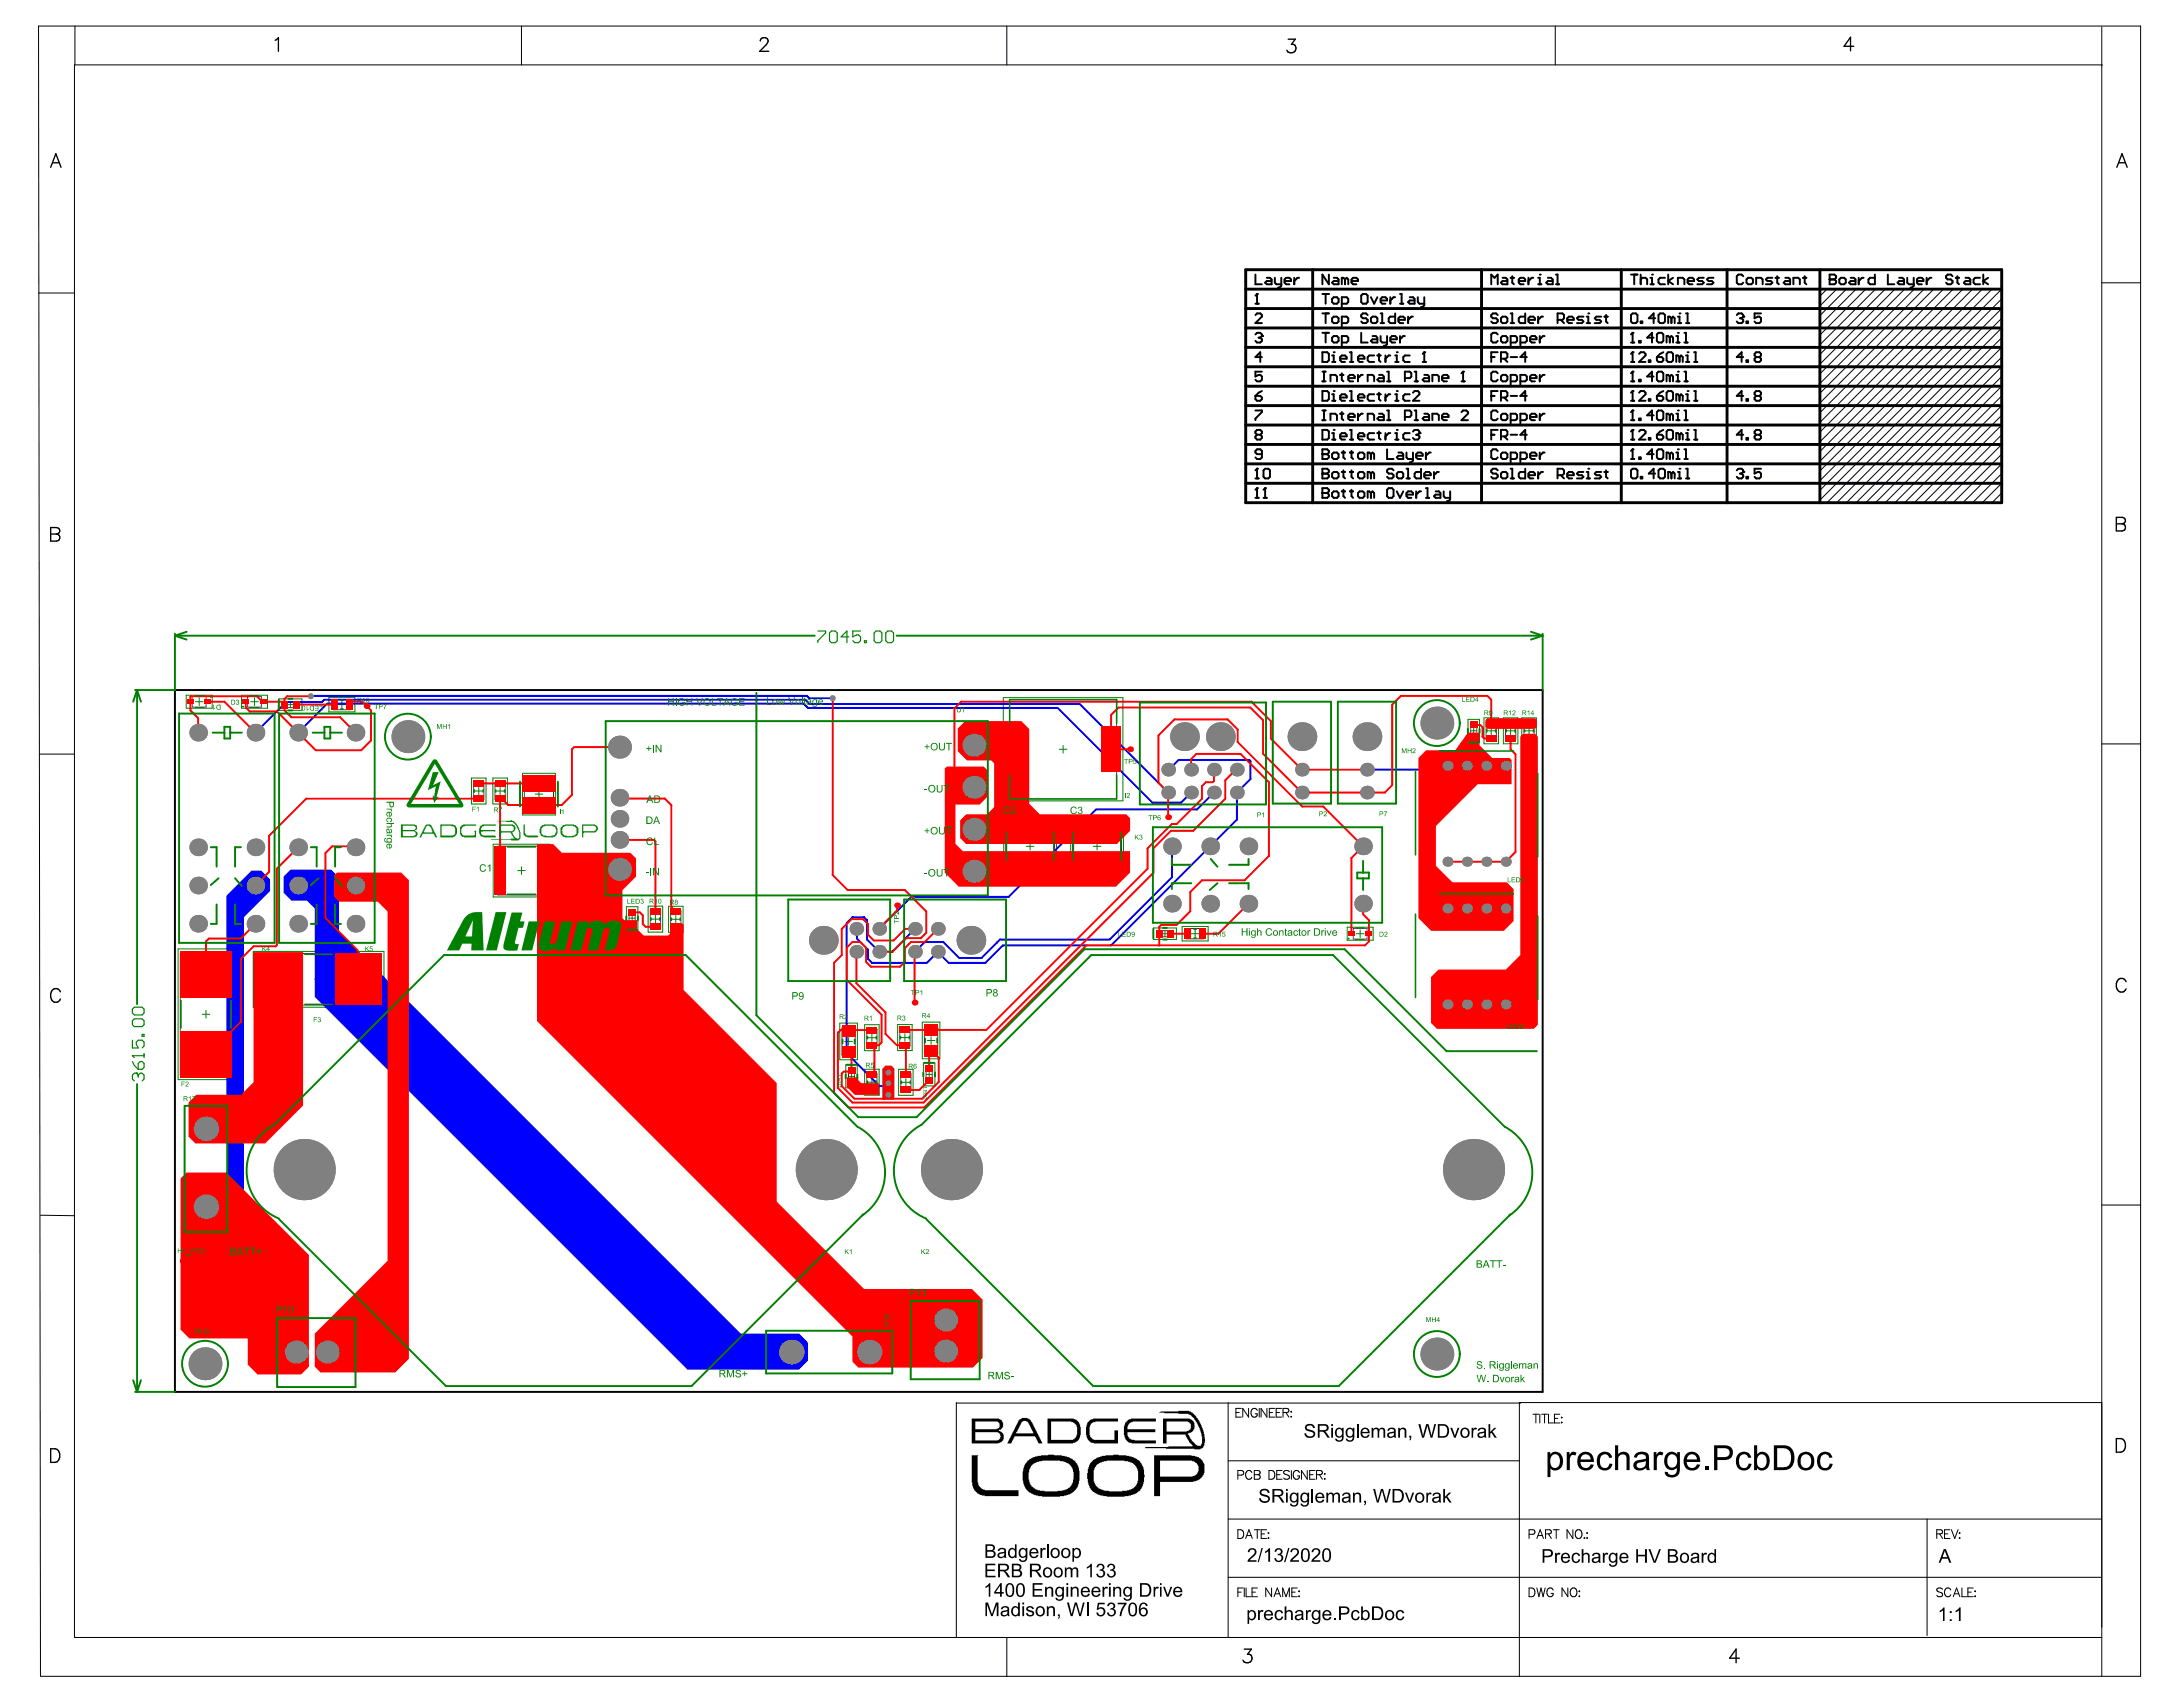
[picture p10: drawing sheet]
<svg xmlns="http://www.w3.org/2000/svg" width="279mm" height="216mm" viewBox="0 0 279 216" stroke-linecap="round" stroke-linejoin="round" font-family="sans-serif">
<g fill="#000">
<path d="M124.4 186.2h.8l-.1 .1v3.1a1.24 1.24 0 0 0 .3 .9l.3 .3h.3v.1h4.4v.8h-4.4v-.1h-.3v-.1l-.6-.1-.1-.3a.99 .99 0 0 1-.5-.7h-.1v-.5zM133.2 198.1h.2v.2v-.1a.28 .28 0 0 1 .5 0l-.1 .2-.1-.1a.29 .29 0 0 0-.3 .4v.7h-.2zM134 197.6h.2v1.8h-.2zM139.2 182.1l.3-.4 .4-.1v-.1h3.2v.4h-2.9v.1l-.4 .1a2.1 2.1 0 0 0-.3 1.8l.5 .4h2.6v-1.2h.5v1.6h-3.1h-.3l-.2-.2a.98 .98 0 0 1-.4-.8h-.1v-1.1h.1zM144.2 181.9l.2-.2 .4-.1v-.1h3.1v.4h-2.9v.1l-.4 .1-.3 .4v.4h3.6v.4h-3.6a.97 .97 0 0 0 .4 .9l.5 .1h2.7v.4h-3.1h-.3l-.1-.2a.98 .98 0 0 1-.5-.8h-.1v-1.2h.1l.1-.4zM159.9 198.2l.5-.1 .3 .2 .1 .2v.4l-.8 .8h.8v.2h-1.1l.1-.4 .6-.6a.34 .34 0 0 0 0-.6 .34 .34 0 0 0-.5 .4l-.2-.1zM161.5 198.1h.1l-.5 1.8h-.1zM161.3 190.7l.3-.1 .3-.1a.51 .51 0 0 1 .6 .6h-.2a.42 .42 0 0 0-.4-.4 .42 .42 0 0 0-.5 .4l.2 .1 .6 .2a.52 .52 0 0 1 .3 .6 .52 .52 0 0 1-.7 .3 .6 .6 0 0 1-.6-.6h.2v.2l.2 .2h.5a.31 .31 0 0 0 .2-.4 .31 .31 0 0 0-.4-.2l-.6-.2a.42 .42 0 0 1 0-.6zM161.9 198.6l.5-.5h.2v1.8h-.3v-1.4l-.4 .3zM163.3 198.2h.1a.47 .47 0 0 1 .7 .1 .47 .47 0 0 1-.2 .7 .5 .5 0 0 1 .3 .6 .5 .5 0 0 1-.6 .3l-.2-.1-.3-.2v-.2h.2a.35 .35 0 0 0 .4 .3 .35 .35 0 0 0 .3-.4 .35 .35 0 0 0-.5-.2l.1-.2a.3 .3 0 0 0 .3-.3 .3 .3 0 0 0-.3-.3 .3 .3 0 0 0-.3 .3h-.2zM164.9 198.1h.1l-.5 1.8h-.2zM165.3 198.3l.6-.2 .3 .2 .1 .2-.1 .4-.8 .8h.9v.2h-1.2l.2-.4 .6-.6a.34 .34 0 0 0 0-.6 .34 .34 0 0 0-.5 .4l-.3-.1z"/>
<path d="M167.1 182.4l.5-.2a.6 .6 0 0 1 .7 .6h-.2a.44 .44 0 0 0-.4-.4 .44 .44 0 0 0-.5 .3l.1 .2 .7 .2a.53 .53 0 0 1 .3 .7 .53 .53 0 0 1-.7 .2 .59 .59 0 0 1-.6-.6h.2l.1 .3 .4 .1a.31 .31 0 0 0 .4-.3 .31 .31 0 0 0-.4-.3l-.6-.2a.41 .41 0 0 1 0-.6zM167.8 190.6h.3v1.7h-.3zM168 198.3l.2-.1 .3-.1a.55 .55 0 0 1 .5 .5 .55 .55 0 0 1-.4 .6l-.5 .5h.9v.2h-1.2l.1-.3 .7-.6a.35 .35 0 0 0 0-.6 .35 .35 0 0 0-.5 .3l-.2-.1zM169.8 191h.2v.2l.2-.2a.42 .42 0 0 1 .5 .2h.1a.41 .41 0 0 1 .4-.2 .41 .41 0 0 1 .3 .4v.9h-.2v-.8a.28 .28 0 0 0-.4-.3 .28 .28 0 0 0-.2 .4v.7h-.2v-.8a.29 .29 0 0 0-.3-.3 .29 .29 0 0 0-.2 .4v.7h-.2zM173.2 191h.2v.2l.2-.1 .3-.1a.4 .4 0 0 1 .3 .5v.8h-.2v-.8a.31 .31 0 0 0-.4-.3 .31 .31 0 0 0-.2 .4v.7h-.2zM173.7 182.3h.2v1.7h-.2zM174.6 192.1h.2v.3l-.1 .2-.1-.1 .1-.2h-.1zM175.6 182.7h.2v.2a.42 .42 0 0 1 .7 0h.1a.4 .4 0 0 1 .4-.2 .4 .4 0 0 1 .3 .4v.9h-.2v-.9l-.2-.2a.29 .29 0 0 0-.3 .1 .29 .29 0 0 0-.1 .3v.7h-.2v-.8a.29 .29 0 0 0-.4-.3 .29 .29 0 0 0-.1 .5v.6h-.2zM175.8 190.6h.2l.3 1.5 .4-1.5h.3l.4 1.5 .4-1.5h.2l-.5 1.7h-.2l-.4-1.5-.5 1.5h-.2zM179 182.7h.2v.2l.3-.2 .4 .2 .1 1.1h-.2v-1a.32 .32 0 0 0-.4-.1 .32 .32 0 0 0-.2 .4v.7h-.2zM179.8 191h.2l.4 1 .4-1h.2l-.5 1.3h-.2zM180.4 183.7h.2v.5l-.2 .1v-.1l.1-.2h-.1z"/>
<path d="M182.6 191h.1l.1 .2a.29 .29 0 0 1 .4-.1v.2h-.3l-.1 .2v.8h-.2zM181.5 182.3h.3l.3 1.4 .4-1.4h.3l.4 1.4 .4-1.4h.2l-.5 1.7h-.2l-.4-1.5-.4 1.5h-.3zM184.7 190.6h.2v.9l.5-.5h.3l-.5 .5 .6 .8h-.3l-.4-.7-.2 .2v.5h-.2zM185.6 182.7h.3l.3 1 .4-1h.2l-.5 1.3h-.2zM188.3 182.7h.2v.2a.31 .31 0 0 1 .5-.1l-.1 .2a.28 .28 0 0 0-.3 0 .28 .28 0 0 0-.1 .4v.6h-.2zM190.5 182.3h.2v1l.6-.6h.2l-.5 .5 .6 .8h-.3l-.4-.6-.2 .1v.5h-.2zM199 198.7h.2v.2l.2-.2h.2l.1 .1-.1 .2a.27 .27 0 0 0-.3 0 .27 .27 0 0 0 0 .4v.6h-.3zM200.5 185.8h.4v.4a.57 .57 0 0 1 .9-.3l-.2 .4a.47 .47 0 0 0-.6 0 .47 .47 0 0 0-.1 .6v1.2h-.4zM201.3 198.9l.1-.1a.54 .54 0 0 1 .8 .3h-.2a.36 .36 0 0 0-.5-.2 .36 .36 0 0 0-.1 .5 .34 .34 0 0 0 .2 .4 .34 .34 0 0 0 .4-.2h.2a.58 .58 0 0 1-.7 .4 .58 .58 0 0 1-.3-.8zM202.4 198.3h.3v.6v-.1a.44 .44 0 0 1 .5-.1 .44 .44 0 0 1 .3 .5v.8h-.2v-.8a.31 .31 0 0 0-.4-.3 .31 .31 0 0 0-.2 .4v.7h-.3zM204.7 186.1a.98 .98 0 0 1 1.6 .4l-.3 .1a.62 .62 0 0 0-.8-.4 .62 .62 0 0 0-.4 .7 .73 .73 0 0 0 .6 1l.4-.2 .2-.4 .4 .1a1.03 1.03 0 0 1-1.3 .8 1.03 1.03 0 0 1-.7-1.3l.1-.5zM205.1 198.7h.2v.2h.1a.28 .28 0 0 1 .4-.1v.2l-.2-.1-.2 .1v1h-.3z"/>
<path d="M206.7 185h.4v1.1a.82 .82 0 0 1 1-.3 .82 .82 0 0 1 .5 .9v1.4h-.4v-1.4a.54 .54 0 0 0-.6-.6 .54 .54 0 0 0-.5 .7v1.3h-.4zM209.4 198.3h.2v.7h.9v-.7h.3v1.7h-.3v-.8h-.9v.8h-.2zM211 198.3h.2l.6 1.5 .6-1.5h.2l-.7 1.7h-.2zM211.7 185.8h.3v.4a.57 .57 0 0 1 .9-.3l-.2 .4a.47 .47 0 0 0-.5 0 .47 .47 0 0 0-.1 .6v1.2h-.4zM217.8 198.7h.2v.2a.28 .28 0 0 1 .5-.1l-.1 .2-.2-.1-.1 .1-.1 1h-.2zM218.2 187.7h.4v.4h-.4zM222.5 186.1a.98 .98 0 0 1 1.7 .4l-.4 .1a.6 .6 0 0 0-.7-.5 .6 .6 0 0 0-.5 .7 .74 .74 0 0 0 .7 1.1l.3-.2 .2-.4 .4 .1a1.04 1.04 0 0 1-1.3 .8 1.04 1.04 0 0 1-.7-1.4l.1-.5zM232.9 186.1a.98 .98 0 0 1 1.6 .4l-.4 .1a.6 .6 0 0 0-.7-.5 .6 .6 0 0 0-.4 .7 .74 .74 0 0 0 .6 1.1l.4-.2 .2-.4 .4 .1h-.1a1.03 1.03 0 0 1-1.3 .8 1.03 1.03 0 0 1-.6-1.4l.1-.5zM126.1 203l.5-.4h.2v1.7h-.2v-1.3l-.5 .3zM126.1 200.1h1.3v.2h-1v.6h.9v.2h-.9v.6h1v.2h-1.3zM126.1 205.1h.4l.5 1.5 .5-1.5h.3v1.7h-.2v-1.4l-.6 1.4h-.2l-.5-1.4v1.4h-.2zM131.4 205.7l.2-.1h.3a.38 .38 0 0 1 .4 .3h-.2l-.2-.2a.2 .2 0 0 0-.3 0 .2 .2 0 0 0 0 .3l.6 .2a.42 .42 0 0 1 0 .5 .42 .42 0 0 1-.5 .2l-.2-.1-.2-.2v-.1l.2-.1a.32 .32 0 0 0 .3 .3 .32 .32 0 0 0 .3-.3l-.6-.2-.1-.1z"/>
<path d="M132.2 202.6h1.2v.2h-1v.6h1v.2h-1v.5h1.1v.2h-1.3zM133.8 203.1h.2v.2l.2-.2h.3a.4 .4 0 0 1 .3 .5v.7h-.2v-.9l-.2-.1a.33 .33 0 0 0-.4 .4v.6h-.2zM134 205.6h.2v.2l.2-.2h.3a.4 .4 0 0 1 .3 .5v.7h-.2v-.8a.31 .31 0 0 0-.4-.3 .31 .31 0 0 0-.2 .5v.6h-.2zM135.4 206.6h.2v.4l-.1 .2-.1-.1 .1-.3h-.1zM136.3 200.6h.2v.2l.1-.1a.45 .45 0 0 1 .6 .1l.1-.1a.4 .4 0 0 1 .4-.1 .4 .4 0 0 1 .3 .4v.9h-.2v-.9a.27 .27 0 0 0-.3-.2 .27 .27 0 0 0-.2 .3v.8h-.3v-.9a.29 .29 0 0 0-.3-.2 .29 .29 0 0 0-.2 .4v.7h-.2zM137 203.1h.2v.2a.44 .44 0 0 1 .6-.2 .44 .44 0 0 1 .3 .5v.7h-.2v-.7a.31 .31 0 0 0-.4-.3 .31 .31 0 0 0-.2 .4v.6h-.3zM136.6 205.1h.2l.4 1.5 .4-1.5h.2l.4 1.5 .4-1.5h.2l-.4 1.7h-.3l-.4-1.5-.4 1.5h-.3zM139.1 205.1h.2v1.7h-.2zM139.1 200.5l.5-.4h.1v1.8h-.2v-1.4l-.4 .3zM140.5 200.2h.1a.46 .46 0 0 1 .6 0 .46 .46 0 0 1-.1 .7 .54 .54 0 0 1 .2 .8 .54 .54 0 0 1-.9 0l-.1-.3h.2a.36 .36 0 0 0 .4 .3 .36 .36 0 0 0 .3-.4 .36 .36 0 0 0-.5-.3l.1-.2a.3 .3 0 0 0 .3-.2 .3 .3 0 0 0-.3-.3 .3 .3 0 0 0-.3 .3h-.2zM140.5 205.1h.9v.2h-.7l-.1 .5h.1a.59 .59 0 0 1 .8 .6 .59 .59 0 0 1-1 .4l-.2-.4h.2a.38 .38 0 0 0 .6 .2 .38 .38 0 0 0 0-.6 .39 .39 0 0 0-.5 0h-.2zM141.1 203.1h.2v.2l.2-.2h.2h.1l-.1 .2a.28 .28 0 0 0-.3 .1 .28 .28 0 0 0-.1 .3v.6h-.2z"/>
<path d="M141.9 200.2a.46 .46 0 0 1 .7 0 .46 .46 0 0 1-.1 .7 .54 .54 0 0 1 .1 .9 .54 .54 0 0 1-.8-.1l-.1-.3h.2a.35 .35 0 0 0 .4 .3 .35 .35 0 0 0 .3-.5 .35 .35 0 0 0-.5-.2v-.2a.3 .3 0 0 0 .4-.2 .3 .3 0 0 0-.3-.3 .3 .3 0 0 0-.3 .3h-.2zM141.9 205.2l.1-.1a.47 .47 0 0 1 .6 .2 .47 .47 0 0 1-.1 .6 .51 .51 0 0 1 .3 .7 .51 .51 0 0 1-.7 .3l-.3-.2-.1-.2v-.1h.2a.35 .35 0 0 0 .4 .3 .35 .35 0 0 0 .3-.5 .35 .35 0 0 0-.5-.2v-.2a.3 .3 0 0 0 .4-.2 .3 .3 0 0 0-.3-.4 .3 .3 0 0 0-.3 .4l-.2-.1zM142.5 203.1h.2v.2a.44 .44 0 0 1 .5-.2 .44 .44 0 0 1 .3 .5v.7h-.2v-.7a.32 .32 0 0 0-.4-.3 .32 .32 0 0 0-.2 .4v.6h-.2zM143.1 205.1h1.1v.2l-.5 .8-.2 .7h-.2l.1-.5 .2-.5 .3-.5h-.8zM147.6 203.1h.2v.2a.29 .29 0 0 1 .5-.2l-.1 .2a.29 .29 0 0 0-.3 .1 .29 .29 0 0 0-.1 .3v.6h-.2zM148.9 203.1h.2l.4 1 .3-1h.2l-.4 1.2h-.3zM161 206.1h.2v.2l.2-.2h.2h.1l-.1 .2a.3 .3 0 0 0-.4 .4v.6h-.2zM163.3 206.2h.1a.54 .54 0 0 1 .8 .2l-.2 .1a.35 .35 0 0 0-.5-.2 .35 .35 0 0 0-.1 .5 .34 .34 0 0 0 .2 .4 .34 .34 0 0 0 .4-.3h.2a.59 .59 0 0 1-.7 .4 .59 .59 0 0 1-.3-.8zM164.4 205.6h.2v.6h.1a.46 .46 0 0 1 .5-.1 .46 .46 0 0 1 .3 .4v.8h-.3v-.8a.31 .31 0 0 0-.3-.3 .31 .31 0 0 0-.3 .5v.6h-.2zM167.2 206.1h.1v.2l.1-.1a.28 .28 0 0 1 .4-.1l-.1 .2a.29 .29 0 0 0-.3 .1 .29 .29 0 0 0 0 .3v.6h-.2zM170.7 207.1h.3v.2h-.3zM173.1 206.2h.1a.51 .51 0 0 1 .8 .2l-.2 .1a.36 .36 0 0 0-.5-.2 .36 .36 0 0 0-.1 .5 .33 .33 0 0 0 .2 .4 .33 .33 0 0 0 .4-.3h.2a.58 .58 0 0 1-.7 .4 .58 .58 0 0 1-.3-.8z"/>
<path d="M178.8 206.2a.54 .54 0 0 1 .9 .2l-.2 .1a.35 .35 0 0 0-.5-.2 .35 .35 0 0 0-.1 .5 .34 .34 0 0 0 .2 .4 .34 .34 0 0 0 .4-.3h.3a.59 .59 0 0 1-.8 .4 .59 .59 0 0 1-.3-.8zM248.3 206.1l.5-.4h.1v1.8h-.2v-1.4l-.4 .3zM250.3 206.1l.5-.4h.1v1.8h-.2v-1.4l-.4 .3z"/>
<path d="M126.4 197.8v.6h.4a.27 .27 0 0 0 .3-.3 .27 .27 0 0 0-.3-.3zM126.4 198.6v.6h.5a.31 .31 0 0 0 .3-.4 .31 .31 0 0 0-.4-.2zM126.1 197.6h.7a.44 .44 0 0 1 .5 .3 .44 .44 0 0 1-.2 .6 .49 .49 0 0 1 .3 .6 .49 .49 0 0 1-.6 .3h-.7z"/>
<path d="M124.4 181.5h3.5v.1h.1a.86 .86 0 0 1 .1 1.4h-.2v.1a.82 .82 0 0 1 .6 1.1l-.3 .4-.4 .1h-3.4zM124.8 181.9v1h2.8l.2-.1a.39 .39 0 0 0 .1-.6l-.2-.3zM124.8 183.3v1h2.9a.71 .71 0 0 0 .3-.8l-.3-.2z"/>
<path d="M127.9 198.9a.26 .26 0 0 0 .1 .3 .26 .26 0 0 0 .4 0l.1-.1a.17 .17 0 0 0 .1-.2 .17 .17 0 0 0-.3-.1zM127.8 198.3l.2-.2h.4a.4 .4 0 0 1 .4 .5v.8h-.2v-.2l-.2 .1a.42 .42 0 0 1-.6 .1 .42 .42 0 0 1 0-.6l.3-.1a.31 .31 0 0 0 .4-.3 .36 .36 0 0 0-.3-.1 .36 .36 0 0 0-.3 .2h-.2z"/>
<path d="M129.2 198.2a.47 .47 0 0 1 .7 .1v-.7h.2v1.8h-.2v-.2l-.1 .1a.6 .6 0 0 1-.7-.2 .6 .6 0 0 1 0-.7zM129.3 198.4l-.1 .3a.36 .36 0 0 0 .2 .5 .36 .36 0 0 0 .5-.1v-.3a.37 .37 0 0 0-.1-.4 .37 .37 0 0 0-.5 0z"/>
<path d="M130.7 198.4l-.1 .4a.38 .38 0 0 0 .4 .4 .38 .38 0 0 0 .3-.5 .35 .35 0 0 0-.2-.4 .35 .35 0 0 0-.4 .1zM130.6 198.2l.4-.1 .3 .2v-.2h.2v1.2a.56 .56 0 0 1-.4 .6 .56 .56 0 0 1-.7-.4l.2 .1a.35 .35 0 0 0 .5 .1 .35 .35 0 0 0 .1-.5l-.2 .2h-.2l-.3-.2-.1-.6z"/>
<path d="M130.4 181.8l.4-.3h.7l.3 .1 .2 .2v.1l.1 .1 .4 .9h.1l.1 .5h.1l.1 .4h.1l.1 .3 .3 .5v.1h-.5l-.4-.9h-2.7l-.4 .9h-.5l.5-1v-.1h.1v-.2h.1v-.1h.1v-.2h.1v-.1v-.2h.1v-.1h.1v-.2h.1v-.1v-.2h.1v-.1h.1v-.2h.1zM130.8 181.9l-.4 1h-.1v.2h-.1v.1l-.1 .1v.1h2.2l-.7-1.3-.3-.3z"/>
<path d="M132 198.4v.2h.7a.36 .36 0 0 0-.3-.3 .36 .36 0 0 0-.4 .1zM131.9 198.3l.3-.2h.3l.3 .2 .1 .3v.2h-.9a.37 .37 0 0 0 .2 .4 .37 .37 0 0 0 .5-.2h.2a.64 .64 0 0 1-.9 .3 .64 .64 0 0 1-.2-.9z"/>
<path d="M131.5 186.9h.1l.2-.2 .5-.2 .5-.1v-.1l2.1-.1h1v.1l.9 .2 .5 .2 .1 .2h.2l.2 .4a1.23 1.23 0 0 1 .3 .9h.1v1.3h-.1l-.1 .5a1.47 1.47 0 0 1-.6 .9l-.3 .3-.6 .1v.1h-.3v.1h-2.8l-.8-.1v-.1h-.3v-.1l-.6-.2-.4-.4v-.2a1.23 1.23 0 0 1-.3-.9h-.1v-1.2h.1v-.5a.99 .99 0 0 1 .5-.7zM132 187.5l-.2 .6h-.1v.3h-.1v1h.1v.3h.1a1.14 1.14 0 0 0 .8 .9l.2 .1 .9 .1v.1h1.7v-.1h.6v-.1l.5-.1 .6-.4 .2-.5v-.3h.1v-1h-.1v-.2a.99 .99 0 0 0-.4-.7l-.1-.2-.3-.1-.2-.1-.6-.1v-.1h-2.3v.1l-.7 .1z"/>
<path d="M134.8 198.4l-.1 .3a.4 .4 0 0 0 .4 .5 .4 .4 0 0 0 .3-.6 .37 .37 0 0 0-.3-.3 .37 .37 0 0 0-.3 .1zM134.6 198.3l.2-.1a.63 .63 0 0 1 .7 .1l.1 .5a.63 .63 0 0 1-.8 .6 .63 .63 0 0 1-.3-1z"/>
<path d="M136.2 198.4l-.2 .3a.41 .41 0 0 0 .4 .5 .41 .41 0 0 0 .4-.6 .36 .36 0 0 0-.3-.3 .36 .36 0 0 0-.3 .1zM136 198.2a.63 .63 0 0 1 .9 .2 .63 .63 0 0 1-.1 .8 .63 .63 0 0 1-.9 0l-.1-.6z"/>
<path d="M134.1 181.5h3.3v.1l.4 .1v.1a.98 .98 0 0 1 .4 .8h.1v.8a1.24 1.24 0 0 1-.3 .9l-.1 .2-.6 .2h-3.2zM134.5 181.9v2.4h2.8l.3-.2a1.9 1.9 0 0 0 .1-1.8l-.2-.2-.4-.1v-.1z"/>
<path d="M137.3 198.1h.2v.2v-.1a.58 .58 0 0 1 .7 .1 .58 .58 0 0 1 .1 .7 .49 .49 0 0 1-.3 .4 .49 .49 0 0 1-.5-.1v.6h-.2zM137.6 198.4l-.1 .3a.36 .36 0 0 0 .1 .5 .36 .36 0 0 0 .5-.1v-.4a.35 .35 0 0 0-.1-.3 .35 .35 0 0 0-.4 0z"/>
<path d="M140 186.8l.3-.1 .1-.2 .6-.1v-.1h.5v-.1h1h1.7v.1l.9 .2 .4 .2 .1 .2h.1l.3 .2 .1 .4a1.27 1.27 0 0 1 .3 .9l.1 .6h-.1v.7l-.1 .5-.5 .7h-.1l-.2 .2h-.1l-.2 .1-.7 .2v.1h-.6h-2.2h-.5v-.1l-.6-.1v-.1l-.5-.1v-.2h-.2l-.1-.1a.99 .99 0 0 1-.4-.8h-.1v-.3h-.1v-.4v-1.3l.2-.2a.99 .99 0 0 1 .4-.8zM140.3 187.5v.1a2.09 2.09 0 0 0-.3 1.7v.3h.1a.99 .99 0 0 0 .4 .7l.1 .2h.1l.2 .1h.2l.2 .2h.7v.1l2.2-.1v-.1h.3v-.1h.4l.2-.3a.98 .98 0 0 0 .5-.8h.1v-.9a1.24 1.24 0 0 0-.3-.9l-.1-.2h-.2l-.1-.3-.6-.1v-.1h-.5v-.1h-2.2v.1h-.4v.1l-.5 .1z"/>
<path d="M148.4 180.7h.1v-.1h3.7h.2l.1 .2h.1l.5 .4v.2l.2 .1v.2l.2 .1 .1 .4 .2 .2v.2l.1 .2 .2 .7h.1v.5v.1v.9h-.1l-.1 .3-.4 .1v.1l-7-.2v-.1l6-.1v-.1l-.4-.4-.5-1h-2.4v1.1h-.4v-3.2h3.4v.1a.8 .8 0 0 1 .6 .9 .34 .34 0 0 1-.2 .5v.1l-.1 .2-.6 .1v.2l.2 .1 .3 .6 .6 .7h.6l.1-.3h.1l-.1-1.3h-.1l-.1-.6h-.1l-.3-.8-.2-.1-.1-.4-.5-.4h-.1l-.2-.2h-3.1v-.1h-.6zM149.3 181.9v1.3h2.6v-.1h.2l.1-.1a.35 .35 0 0 0 .2-.5v-.3l-.4-.3z"/>
<path d="M147.7 186.2h4.8v.1h.4v.1l.5 .1 .5 .4a1.73 1.73 0 0 1 .3 1.5l-.3 .6-.3 .4-.6 .1v.1h-.3v.1h-4.2v1.8h-.8zM148.5 186.9v2.1h4.1v-.1h.3l.2-.2a1.11 1.11 0 0 0 .1-1.4l-.3-.2-.3-.1v-.1z"/>
<path d="M163.1 190.8v.5h.6a.3 .3 0 0 0 .3-.3 .3 .3 0 0 0-.4-.2zM162.9 190.6h.8a.48 .48 0 0 1 .6 .4 .48 .48 0 0 1-.5 .5l.3 .3 .3 .5h-.3l-.4-.6-.2-.2h-.4v.8h-.2z"/>
<path d="M164.6 190.6h.2v.2h-.2zM164.6 191h.2v1.3h-.2z"/>
<path d="M165.4 191.3l-.1 .3a.38 .38 0 0 0 .4 .5 .38 .38 0 0 0 .3-.5 .37 .37 0 0 0-.2-.4 .37 .37 0 0 0-.4 .1zM165.3 191.1a.48 .48 0 0 1 .7 .1v-.2h.2l-.1 1.6a.55 .55 0 0 1-.5 .2 .55 .55 0 0 1-.5-.4l.2 .1a.35 .35 0 0 0 .5 .1 .35 .35 0 0 0 .1-.5l-.2 .2h-.2l-.3-.2-.1-.6z"/>
<path d="M166.7 191.3l-.1 .4a.36 .36 0 0 0 .2 .4 .36 .36 0 0 0 .5-.1v-.3a.38 .38 0 0 0-.1-.4 .38 .38 0 0 0-.5 0zM166.6 191.1l.4-.1 .4 .2v-.2h.2l-.1 1.2a.55 .55 0 0 1-.4 .6 .55 .55 0 0 1-.6-.4l.2 .1a.35 .35 0 0 0 .4 .1 .35 .35 0 0 0 .2-.5l-.2 .2h-.3l-.3-.2-.1-.6z"/>
<path d="M166.9 198.4l-.2 .7a.53 .53 0 0 0 .3 .6h.1a.48 .48 0 0 0 .3-.6v-.1a.6 .6 0 0 0-.2-.7zM166.7 198.3a.61 .61 0 0 1 .7-.1 .61 .61 0 0 1 .3 .7l-.1 .3a.57 .57 0 0 1-.3 .7 .57 .57 0 0 1-.7-.3l-.1-.8z"/>
<path d="M168.7 191.3l-.1 .2h.7a.37 .37 0 0 0-.2-.3 .37 .37 0 0 0-.4 .1zM168.5 191.2l.2-.2h.4l.3 .2 .1 .4v.1h-1a.42 .42 0 0 0 .4 .4h.3l.1-.2 .2 .1a.63 .63 0 0 1-.9 .3 .63 .63 0 0 1-.2-.9z"/>
<path d="M168.9 182.5v.5h.5a.3 .3 0 0 0 .4-.3 .3 .3 0 0 0-.4-.2zM168.7 182.3h.8a.48 .48 0 0 1 .6 .4 .48 .48 0 0 1-.5 .5l.2 .2 .4 .6h-.3l-.4-.6-.2-.2h-.4v.8h-.2z"/>
<path d="M169.6 198.4l-.2 .7a.56 .56 0 0 0 .4 .6 .73 .73 0 0 0 .3-.9 .4 .4 0 0 0-.3-.5zM169.5 198.2a.65 .65 0 0 1 .7 .1 .65 .65 0 0 1 .2 .7l-.1 .5a.55 .55 0 0 1-.7 .4 .55 .55 0 0 1-.4-.7l.1-.6z"/>
<path d="M170.4 182.3h.2v.2h-.2zM170.4 182.7h.2v1.3h-.2z"/>
<path d="M171.2 183l-.1 .3a.39 .39 0 0 0 .4 .5 .39 .39 0 0 0 .2-.6 .34 .34 0 0 0-.2-.3 .34 .34 0 0 0-.3 .1zM171 182.9l.5-.2 .3 .2v-.2h.2l-.1 1.4a.53 .53 0 0 1-.5 .4 .53 .53 0 0 1-.5-.4l.2 .1a.37 .37 0 0 0 .5 .1 .37 .37 0 0 0 .1-.5l-.2 .2h-.2l-.3-.2-.1-.2a.75 .75 0 0 1 .1-.7z"/>
<path d="M172 191.8a.27 .27 0 0 0 .2 .4 .27 .27 0 0 0 .3-.2 .17 .17 0 0 0 .1-.2 .17 .17 0 0 0-.2-.1zM171.9 191.2l.2-.2h.4a.4 .4 0 0 1 .3 .5l.1 .8h-.2l-.1-.2-.1 .1a.42 .42 0 0 1-.6 .1 .42 .42 0 0 1-.1-.6l.5-.2a.21 .21 0 0 0 .3-.2 .21 .21 0 0 0-.3-.1l-.2 .1-.1 .1h-.2z"/>
<path d="M172.6 183l-.2 .3a.36 .36 0 0 0 .2 .5 .36 .36 0 0 0 .5-.2v-.2a.39 .39 0 0 0-.1-.4 .39 .39 0 0 0-.4 0zM172.3 182.9l.4-.2 .4 .2v-.2h.2v1.3a.54 .54 0 0 1-.5 .5 .54 .54 0 0 1-.6-.4h.3a.34 .34 0 0 0 .4 .2 .34 .34 0 0 0 .2-.5l-.2 .2h-.3l-.3-.2-.1-.4z"/>
<path d="M174.5 183l-.1 .3h.7a.37 .37 0 0 0-.2-.4 .37 .37 0 0 0-.4 .1zM174.3 182.9l.3-.2 .4 .1 .2 .1 .1 .4v.1h-.9a.37 .37 0 0 0 .2 .4 .37 .37 0 0 0 .5-.2l.2 .1a.63 .63 0 0 1-.9 .2 .63 .63 0 0 1-.2-.9z"/>
<path d="M177.8 183.5a.29 .29 0 0 0 .2 .4 .29 .29 0 0 0 .4-.3v-.2zM177.7 182.8l.6-.1 .2 .1 .1 .2 .1 1h-.2l-.1-.2-.3 .2a.41 .41 0 0 1-.6-.3 .41 .41 0 0 1 .6-.4l.1-.1a.18 .18 0 0 0 .2-.2 .18 .18 0 0 0-.2-.1h-.3l-.1 .2h-.2z"/>
<path d="M178.5 190.8v1.3h.5l.3-.1 .1-.3v-.3a.55 .55 0 0 0-.5-.6zM178.2 190.6h.9a.94 .94 0 0 1 .2 1.6l-.2 .1h-.9z"/>
<path d="M181.4 191.3l-.1 .3a.41 .41 0 0 0 .4 .6 .41 .41 0 0 0 .4-.7 .36 .36 0 0 0-.3-.3 .36 .36 0 0 0-.4 .1zM181.3 191.1a.63 .63 0 0 1 .9 .2 .63 .63 0 0 1-.1 .9 .63 .63 0 0 1-.9-.1l-.1-.6z"/>
<path d="M183.6 191.8a.26 .26 0 0 0 .1 .4 .26 .26 0 0 0 .3-.1l.1-.1a.17 .17 0 0 0 .1-.2 .17 .17 0 0 0-.2-.1zM183.4 191.2l.3-.2h.3l.4 .2 .1 1.1h-.3v-.2l-.3 .2a.4 .4 0 0 1-.6-.4 .4 .4 0 0 1 .6-.3l.2-.1a.21 .21 0 0 0 0-.3 .21 .21 0 0 0-.3 0l-.2 .1v.1h-.3z"/>
<path d="M184.2 182.5v1.3l.8-.1 .2-.3v-.4a.52 .52 0 0 0-.5-.5zM184 182.3h.9a.92 .92 0 0 1 .6 .8 .92 .92 0 0 1-.6 .9h-.9z"/>
<path d="M187.2 183l-.1 .4a.39 .39 0 0 0 .5 .4 .39 .39 0 0 0 .3-.5 .38 .38 0 0 0-.2-.4 .38 .38 0 0 0-.5 .1zM186.9 183.3a.64 .64 0 0 1 1.2 0 .64 .64 0 0 1-1.2 0z"/>
<path d="M189.3 183.5a.3 .3 0 0 0 .3 .4 .3 .3 0 0 0 .3-.2l.1-.3zM189.2 182.9l.4-.2 .4 .1 .2 .1 .1 1.1h-.3v-.2l-.3 .2a.41 .41 0 0 1-.6-.3 .41 .41 0 0 1 .5-.4l.2-.1a.18 .18 0 0 0 .2-.2 .18 .18 0 0 0-.3-.1h-.3l-.1 .2h-.2z"/>
<path d="M197.7 198.5v.6h.4a.33 .33 0 0 0 .4-.3 .33 .33 0 0 0-.3-.3zM197.4 198.3h1l.3 .3 .1 .3a.54 .54 0 0 1-.7 .4h-.4v.7h-.3z"/>
<path d="M198.1 185.8h.3v.4a.9 .9 0 0 1 1-.3 .9 .9 0 0 1 .6 .9 1.05 1.05 0 0 1-.2 1.1 1.05 1.05 0 0 1-1.2 .2l-.2-.2v1.1h-.3zM198.6 186.3l-.1 .3a1.09 1.09 0 0 0 .3 1.2 .77 .77 0 0 0 .9-1 .61 .61 0 0 0-.4-.6 .61 .61 0 0 0-.7 .1z"/>
<path d="M200.1 199l-.1 .3h.7a.36 .36 0 0 0-.2-.4 .36 .36 0 0 0-.4 .1zM199.9 198.9l.3-.2h.3l.3 .2 .1 .4v.1h-.9a.37 .37 0 0 0 .3 .4 .37 .37 0 0 0 .4-.2h.2a.62 .62 0 0 1-.9 .4 .62 .62 0 0 1-.1-.9z"/>
<path d="M202.5 186.3l-.2 .5h1.3a.64 .64 0 0 0-.4-.6 .64 .64 0 0 0-.7 .1zM202.2 186.1a1.08 1.08 0 0 1 1.3-.2 1.08 1.08 0 0 1 .5 1.2h-1.7a.77 .77 0 0 0 .6 .8 .63 .63 0 0 0 .7-.5l.4 .1a1.1 1.1 0 0 1-1.4 .6 1.1 1.1 0 0 1-.7-1.4z"/>
<path d="M204 199.5a.27 .27 0 0 0 .1 .4 .27 .27 0 0 0 .4-.1v-.1a.17 .17 0 0 0 .1-.2 .17 .17 0 0 0-.2-.1zM203.9 198.9l.2-.2h.4a.37 .37 0 0 1 .3 .5l.1 .8h-.3v-.2l-.3 .2a.4 .4 0 0 1-.6-.4 .4 .4 0 0 1 .6-.3l.2-.1a.21 .21 0 0 0 0-.3 .21 .21 0 0 0-.2 0l-.2 .1-.1 .1h-.2z"/>
<path d="M206.2 199l-.1 .3a.38 .38 0 0 0 .4 .5 .38 .38 0 0 0 .3-.5 .37 .37 0 0 0-.2-.4 .37 .37 0 0 0-.4 .1zM206.1 198.8a.48 .48 0 0 1 .7 .1v-.2h.2l-.1 1.6a.55 .55 0 0 1-.5 .2 .55 .55 0 0 1-.5-.4l.2 .1a.35 .35 0 0 0 .5 .1 .35 .35 0 0 0 .2-.5l-.3 .2h-.2l-.3-.2-.1-.6z"/>
<path d="M207.6 199l-.1 .3h.7a.36 .36 0 0 0-.2-.4 .36 .36 0 0 0-.4 .1zM207.4 198.9l.3-.2h.3l.3 .2 .1 .3v.2h-.9a.37 .37 0 0 0 .3 .4 .37 .37 0 0 0 .4-.2h.2a.62 .62 0 0 1-.9 .3 .62 .62 0 0 1-.1-.9z"/>
<path d="M209.6 187.3a.41 .41 0 0 0 0 .5 .41 .41 0 0 0 .5 .1 .65 .65 0 0 0 .5-.9zM209.3 186.1a1.22 1.22 0 0 1 1.7 .1l.1 1.6 .1 .3h-.4l-.1-.2a1.04 1.04 0 0 1-1.6-.2 .81 .81 0 0 1 .9-.9l.6-.1a.44 .44 0 0 0-.1-.5 .44 .44 0 0 0-.5-.1l-.3 .1-.2 .4-.4-.1z"/>
<path d="M213.6 186.3l-.2 .4a.83 .83 0 0 0 .7 1.1 .93 .93 0 0 0 .3-1.5l-.4-.2zM213.4 186a.88 .88 0 0 1 1.3 .1v-.3h.3v2.1a.96 .96 0 0 1-.5 1.1 1.08 1.08 0 0 1-1.4-.4v-.3l.3 .1a.64 .64 0 0 0 .9 .3 .64 .64 0 0 0 .3-.9v.1a.92 .92 0 0 1-1 .2 .92 .92 0 0 1-.6-.8 1.52 1.52 0 0 1 .4-1.3z"/>
<path d="M213.7 198.5v.5h.5a.27 .27 0 0 0 .3-.3 .27 .27 0 0 0-.4-.2zM213.7 199.2v.6h.7l.1-.2v-.1a.31 .31 0 0 0-.3-.3zM213.5 198.3h.7a.44 .44 0 0 1 .5 .2 .44 .44 0 0 1-.2 .6 .49 .49 0 0 1 .2 .6 .49 .49 0 0 1-.6 .3h-.6z"/>
<path d="M215.3 199l-.1 .3a.41 .41 0 0 0 .4 .6 .41 .41 0 0 0 .4-.7 .36 .36 0 0 0-.3-.3 .36 .36 0 0 0-.4 .1zM215.2 198.9v-.1a.64 .64 0 0 1 1 .6 .64 .64 0 0 1-.9 .5l-.3-.3v-.4z"/>
<path d="M216.1 186.3l-.2 .5h1.3a.64 .64 0 0 0-.4-.6 .64 .64 0 0 0-.7 .1zM215.8 186.1a1.08 1.08 0 0 1 1.3-.2 1.08 1.08 0 0 1 .5 1.2h-1.7a.68 .68 0 0 0 .5 .8 .68 .68 0 0 0 .8-.5l.4 .1a1.13 1.13 0 0 1-1.5 .6 1.13 1.13 0 0 1-.5-1.6z"/>
<path d="M216.7 199.5a.27 .27 0 0 0 .1 .4 .27 .27 0 0 0 .3-.1l.1-.1a.17 .17 0 0 0 .1-.2 .17 .17 0 0 0-.3-.1zM216.5 198.9l.2-.2h.4a.37 .37 0 0 1 .4 .5v.8h-.2v-.2l-.4 .2a.4 .4 0 0 1-.5-.4 .4 .4 0 0 1 .5-.3l.2-.1a.21 .21 0 0 0 .1-.3 .21 .21 0 0 0-.3 0l-.2 .1-.1 .1h-.2z"/>
<path d="M218.7 198.8a.47 .47 0 0 1 .7 .1v-.6h.2v1.7h-.2v-.2v.1a.58 .58 0 0 1-.8-.1 .58 .58 0 0 1 0-.7zM218.8 199v.3a.36 .36 0 0 0 .1 .5 .36 .36 0 0 0 .5-.1v-.3a.37 .37 0 0 0-.1-.4 .37 .37 0 0 0-.5 0z"/>
<path d="M219.8 185.3v1.2h.9a.58 .58 0 0 0 .7-.6 .58 .58 0 0 0-.7-.6zM219.4 185h1.5a.95 .95 0 0 1 .9 1.1 .95 .95 0 0 1-1.2 .8h-.8v1.2h-.4z"/>
<path d="M225.1 186.3l-.2 .2v.5a.64 .64 0 0 0 .3 .8 .64 .64 0 0 0 .8-.2v-.1a1.09 1.09 0 0 0-.3-1.3l-.3-.1zM224.5 185h.4v1.1a.96 .96 0 0 1 1.1-.2 .96 .96 0 0 1 .5 1.1 1.07 1.07 0 0 1-1 1.2l-.4-.1-.2-.2v.2h-.4z"/>
<path d="M227.5 185.3v2.5h.8a1.1 1.1 0 0 0 .9-1.5 .93 .93 0 0 0-1-1zM227 185h1.3a1.39 1.39 0 0 1 1.4 1.6l-.1 .3a1.29 1.29 0 0 1-1.4 1.2h-1.2z"/>
<path d="M230.7 186.3l-.2 .2a1.19 1.19 0 0 0 .3 1.3 .76 .76 0 0 0 .8-.2 .76 .76 0 0 0 .2-.8 .68 .68 0 0 0-.4-.6 .68 .68 0 0 0-.7 .1zM230.3 186.1l.1-.1a1.14 1.14 0 0 1 1.6 .2l.2 .7a1.11 1.11 0 0 1-1.2 1.3 1.11 1.11 0 0 1-.9-1.5z"/>
<path d="M248.9 198.4l-.3 .9h.6zM248.8 198.3h.3l.6 1.7h-.2l-.2-.5h-.7l-.2 .5h-.3z"/>
<path d="M128 203l-.6 .7h.6zM128 202.6h.2v1.1h.3v.2h-.3v.4h-.2v-.4h-.8v-.2z"/>
<path d="M128 200.3v.6h.7a.29 .29 0 0 0 .2-.4 .29 .29 0 0 0-.4-.2zM127.7 200.1h.9a.49 .49 0 0 1 .5 .5 .49 .49 0 0 1-.4 .5l.3 .2 .3 .6h-.3l-.4-.7-.3-.1h-.3v.8h-.3z"/>
<path d="M128.3 206.4a.29 .29 0 0 0 .3 .3 .29 .29 0 0 0 .3-.2 .16 .16 0 0 0 0-.3 .16 .16 0 0 0-.3 .1zM128.2 205.7l.4-.2 .4 .1a.35 .35 0 0 1 .2 .4v.8h-.2v-.1l-.3 .1a.41 .41 0 0 1-.6-.3 .41 .41 0 0 1 .5-.4h.2a.21 .21 0 0 0 .1-.3 .21 .21 0 0 0-.3-.1l-.2 .1-.1 .2-.2-.1z"/>
<path d="M129 202.9l-.1 .7a.59 .59 0 0 0 .2 .6h.2a.77 .77 0 0 0 .3-.9 .39 .39 0 0 0-.4-.5zM128.8 202.8a.61 .61 0 0 1 .8-.1 .61 .61 0 0 1 .2 .8v.1a.6 .6 0 0 1-.2 .6 .6 .6 0 0 1-.7 .1l-.1-.2-.1-.6z"/>
<path d="M129.7 200.3v.6l.5-.1a.27 .27 0 0 0 .3-.3 .27 .27 0 0 0-.3-.2zM129.7 201.1v.6h.7l.2-.3a.32 .32 0 0 0-.4-.3zM129.5 200.1h.7a.44 .44 0 0 1 .5 .3 .44 .44 0 0 1-.2 .5 .49 .49 0 0 1 .3 .7 .49 .49 0 0 1-.6 .3h-.7z"/>
<path d="M129.7 205.6a.45 .45 0 0 1 .6 .1v-.6h.2v1.7h-.2v-.1v.1a.59 .59 0 0 1-.8-.1 .59 .59 0 0 1 0-.8zM129.8 205.8l-.2 .4a.36 .36 0 0 0 .2 .4 .36 .36 0 0 0 .5-.1v-.3a.39 .39 0 0 0-.5-.4z"/>
<path d="M130.4 202.9l-.1 .7a.56 .56 0 0 0 .3 .6 .73 .73 0 0 0 .3-.9 .4 .4 0 0 0-.3-.5zM130.3 202.7a.65 .65 0 0 1 .7 .1 .65 .65 0 0 1 .2 .7l-.1 .5a.54 .54 0 0 1-.6 .4 .54 .54 0 0 1-.4-.7v-.7z"/>
<path d="M130.9 205.1h.2v.2h-.2zM130.9 205.6h.2v1.2h-.2z"/>
<path d="M132.1 200.3v.6h.5a.3 .3 0 0 0 .4-.3 .3 .3 0 0 0-.4-.3zM131.8 200.1h.9a.48 .48 0 0 1 .5 .5 .48 .48 0 0 1-.5 .5l.3 .2 .4 .6h-.3l-.4-.6-.3-.2h-.3v.8h-.3z"/>
<path d="M132.9 205.8l-.1 .3a.4 .4 0 0 0 .1 .5 .4 .4 0 0 0 .6-.1v-.3a.39 .39 0 0 0-.2-.4 .39 .39 0 0 0-.4 0zM132.6 205.8l.2-.1a.64 .64 0 0 1 .9 .4 .64 .64 0 0 1-.7 .8l-.2-.1-.2-.2-.1-.5z"/>
<path d="M133.8 200.9l-.1 .3a.4 .4 0 0 0 .4 .5 .4 .4 0 0 0 .3-.6 .37 .37 0 0 0-.2-.3 .37 .37 0 0 0-.4 .1zM133.6 200.7h.1a.63 .63 0 0 1 .9 .2 .63 .63 0 0 1-.2 .8 .63 .63 0 0 1-.8 0l-.1-.6z"/>
<path d="M135.1 200.9v.2a.41 .41 0 0 0 .4 .6 .41 .41 0 0 0 .3-.6 .36 .36 0 0 0-.3-.3 .36 .36 0 0 0-.4 .1zM135 200.7h.1a.64 .64 0 0 1 .9 .5 .64 .64 0 0 1-.9 .6l-.2-.4v-.4z"/>
<path d="M135.3 203.4v.3a.38 .38 0 0 0 .3 .5 .38 .38 0 0 0 .4-.6 .37 .37 0 0 0-.2-.3 .37 .37 0 0 0-.5 .1zM135.2 203.2a.48 .48 0 0 1 .8 .1v-.2h.2l-.1 1.4a.54 .54 0 0 1-.5 .4 .54 .54 0 0 1-.5-.4h.2a.35 .35 0 0 0 .5 .2 .35 .35 0 0 0 .1-.5l-.2 .1h-.3l-.2-.1-.1-.3a.7 .7 0 0 1 .1-.7z"/>
<path d="M136.5 202.6h.2v.3h-.2zM136.5 203.1h.2v1.2h-.2z"/>
<path d="M138.7 203.4l-.1 .2h.7a.36 .36 0 0 0-.3-.3 .36 .36 0 0 0-.3 .1zM138.5 203.2l.2-.1h.4l.3 .2 .1 .3v.2h-.9a.37 .37 0 0 0 .2 .4 .37 .37 0 0 0 .5-.3l.2 .1a.63 .63 0 0 1-.9 .3 .63 .63 0 0 1-.2-.9z"/>
<path d="M140 203.3l-.1 .3h.7a.35 .35 0 0 0-.2-.3 .35 .35 0 0 0-.4 0zM139.8 203.2l.3-.1h.4l.2 .2 .2 .4-1 .1a.39 .39 0 0 0 .2 .4 .39 .39 0 0 0 .4-.1l.1-.2 .2 .1a.63 .63 0 0 1-.8 .3 .63 .63 0 0 1-.3-.9z"/>
<path d="M141.9 202.6h.3v.3h-.3zM141.9 203.1h.3v1.2h-.3z"/>
<path d="M144 203.4v.3a.38 .38 0 0 0 .4 .5 .38 .38 0 0 0 .3-.6 .35 .35 0 0 0-.3-.3 .35 .35 0 0 0-.4 .1zM144 203.2l.4-.1 .3 .2v-.2h.2l-.1 1.5a.57 .57 0 0 1-.5 .3 .57 .57 0 0 1-.5-.4h.2l.2 .2a.36 .36 0 0 0 .4-.1 .36 .36 0 0 0 0-.4l-.2 .1h-.3l-.2-.2-.2-.4z"/>
<path d="M144.7 205.4l-.1 .7a.56 .56 0 0 0 .4 .6 .77 .77 0 0 0 .3-1 .4 .4 0 0 0-.3-.4zM144.6 205.3v-.1a.59 .59 0 0 1 .7 0 .59 .59 0 0 1 .2 .7v.2a.6 .6 0 0 1-.2 .6 .6 .6 0 0 1-.6 .1l-.2-.2-.1-.5v-.6z"/>
<path d="M145.9 205.3l.1-.1a.51 .51 0 0 1 .9 .3h-.2a.34 .34 0 0 0-.5-.2 .34 .34 0 0 0-.2 .4v.2a.56 .56 0 0 1 .8 0 .56 .56 0 0 1 0 .8 .56 .56 0 0 1-.8 .1l-.1-.1-.1-.4v-.5zM146.1 206v.1a.37 .37 0 0 0 0 .5 .37 .37 0 0 0 .6-.1 .37 .37 0 0 0-.1-.5l-.2-.1z"/>
<path d="M146.1 202.8v1.3h.5a.7 .7 0 0 0 .5-.5 .7 .7 0 0 0-.3-.7zM145.9 202.6h.9a.94 .94 0 0 1 .5 .9 .94 .94 0 0 1-.4 .8h-1z"/>
<path d="M148.5 202.6h.2v.3h-.2zM148.5 203.1h.2v1.2h-.2z"/>
<path d="M150.5 203.4l-.1 .2h.7a.36 .36 0 0 0-.2-.3 .36 .36 0 0 0-.4 .1zM150.3 203.2l.3-.1h.3l.3 .1 .1 .4v.2h-.9a.37 .37 0 0 0 .3 .4 .37 .37 0 0 0 .4-.3l.2 .1a.64 .64 0 0 1-.9 .3 .64 .64 0 0 1-.2-.9z"/>
<path d="M159.7 206.1h.1l.1 .1a.56 .56 0 0 1 .7 0 .56 .56 0 0 1 .1 .7 .51 .51 0 0 1-.3 .4 .51 .51 0 0 1-.5-.1v.6h-.2zM159.9 206.3l-.1 .4a.37 .37 0 0 0 .4 .5 .37 .37 0 0 0 .3-.5 .35 .35 0 0 0-.1-.4 .35 .35 0 0 0-.5 0z"/>
<path d="M162.1 206.3l-.1 .3h.7a.35 .35 0 0 0-.2-.4 .35 .35 0 0 0-.4 .1zM161.9 206.2l.3-.1h.3l.3 .1 .1 .3v.3h-.9a.37 .37 0 0 0 .3 .4 .37 .37 0 0 0 .4-.3l.2 .1a.58 .58 0 0 1-.5 .4l-.3-.1-.3-.2v-.5z"/>
<path d="M166 206.9a.27 .27 0 0 0 .1 .3 .27 .27 0 0 0 .4-.1l.1-.4zM165.8 206.2l.3-.1h.5a.35 .35 0 0 1 .2 .4l.1 .8h-.2l-.1-.1-.2 .1a.41 .41 0 0 1-.7-.3 .41 .41 0 0 1 .6-.4h.2a.2 .2 0 0 0 .1-.3 .2 .2 0 0 0-.3-.1l-.3 .1v.2l-.3-.1z"/>
<path d="M168.2 206.3l-.1 .3a.36 .36 0 0 0 .2 .5 .36 .36 0 0 0 .4-.1l.1-.2a.38 .38 0 0 0-.1-.5 .38 .38 0 0 0-.5 0zM168.1 206.1l.4-.1 .3 .2v-.1h.2v1.2a.54 .54 0 0 1-.5 .6 .54 .54 0 0 1-.6-.4h.2a.35 .35 0 0 0 .5 .1 .35 .35 0 0 0 .2-.4l-.3 .1h-.2l-.3-.2-.1-.5z"/>
<path d="M169.6 206.3l-.1 .3h.7a.35 .35 0 0 0-.2-.4 .35 .35 0 0 0-.4 .1zM169.4 206.2l.3-.1h.3l.3 .1 .1 .3v.3h-.9a.37 .37 0 0 0 .2 .4 .37 .37 0 0 0 .5-.3l.2 .1v.1a.63 .63 0 0 1-.9 .1 .63 .63 0 0 1-.2-.9z"/>
<path d="M171.6 205.8v.6h.5a.32 .32 0 0 0 .4-.3 .32 .32 0 0 0-.4-.3zM171.4 205.6h1l.3 .3v.3a.54 .54 0 0 1-.6 .4h-.5v.7h-.2z"/>
<path d="M174.5 206.3l-.1 .4a.37 .37 0 0 0 .4 .5 .37 .37 0 0 0 .3-.6 .33 .33 0 0 0-.2-.3 .33 .33 0 0 0-.4 0zM174.2 205.6h.2v.6a.56 .56 0 0 1 .7 0 .56 .56 0 0 1 .2 .7l-.2 .4a.43 .43 0 0 1-.7-.1v.1h-.2z"/>
<path d="M175.8 205.8v1.3h.5a.69 .69 0 0 0 .5-.7 .69 .69 0 0 0-.6-.6zM175.6 205.6h.8a.95 .95 0 0 1 .7 .7 .95 .95 0 0 1-.4 1h-1.1z"/>
<path d="M177.6 206.3l-.1 .4a.4 .4 0 0 0 .4 .5 .4 .4 0 0 0 .3-.6 .36 .36 0 0 0-.2-.4 .36 .36 0 0 0-.4 .1zM177.4 206.2h.1a.63 .63 0 0 1 .9 .2 .63 .63 0 0 1-.2 .8 .63 .63 0 0 1-.8-.1l-.1-.5z"/>
<path d="M249.5 206.2h.3v.2h-.3zM249.5 207.2h.3v.3h-.3z"/>
</g>
<g fill="none" stroke="#000" stroke-width=".13">
<path d="M9.6 3.3v5M66.7 3.3v5M128.9 3.3v5M199.1 3.3v5M269 3.5v211M269.1 8.3h-259.6v201.3h259.5M4.9 37.5h4.6M233.8 37l-.9 .9M235.1 37l-2.2 2.1M236.3 37l-3.4 3.4M237.6 37l-4.7 4.6M238.8 37l-5.9 5.9"/>
<path d="M240 37l-7.1 7.1M241.3 37l-8.4 8.4M242.5 37l-9.6 9.6M243.8 37l-10.9 10.8M245 37l-12.1 12.1M246.3 37l-13.4 13.3M247.5 37l-14.6 14.6M248.7 37l-15.8 15.8M250 37l-17.1 17.1M251.2 37l-18.3 18.3M252.5 37l-19.6 19.5M253.7 37l-20.8 20.8"/>
<path d="M255 37l-22.1 22M256.2 38.2l-23.3 23.3M256.2 37l-23.3 23.3M256.2 39.5l-23.3 23.3M269 36.2h5M256.2 53.2l-11.2 11.1M256.2 43.2l-21.1 21.1M256.2 58.1l-6.2 6.2M256.2 55.6l-8.7 8.7M256.2 50.7l-13.7 13.6M256.2 48.2l-16.2 16.1M256.2 40.7l-23.3 23.3"/>
<path d="M256.2 45.7l-18.6 18.6M256.2 46.9l-17.4 17.4M256.2 44.5l-19.9 19.8M256.2 42l-22.4 22.3M256.2 54.4l-9.9 9.9M256.2 51.9l-12.4 12.4M256.2 49.4l-14.9 14.9M256.2 59.4l-5 4.9M256.2 56.9l-7.5 7.4M256.2 63.1l-1.2 1.2M256.2 60.6l-3.7 3.7M256.2 61.8l-2.5 2.5"/>
<path d="M5.1 96.5h4.4M269 95.2h5M5.2 155.5l4.3 .1M269 154.2h5M122.4 179.5v30.1M122.4 179.6h72.2M157.2 179.5v30.1M269 179.5h-74.5v35M157.2 187h37.3M157.2 194.4h111.8M158.2 180.8h.4M158.4 188.8h.5a.29 .29 0 0 0 .3-.3 .29 .29 0 0 0-.3-.3h-.5v1.1"/>
<path d="M158.4 195.8h.4a.6 .6 0 0 1 .4 .5 .6 .6 0 0 1-.4 .6h-.4zM158.9 180.2h-.7v1.2h.7M159.4 196.9l.5-1.1 .4 1.1M159.6 196.5h.5M159.8 180.2v1.2l-.7-1.2v1.2M160.2 188.5a.41 .41 0 0 0-.4-.3 .41 .41 0 0 0-.4 .4v.3a.41 .41 0 0 0 .4 .4 .41 .41 0 0 0 .4-.3M160.5 188.2h.5l.2 .1v.3l-.2 .1a.29 .29 0 0 1 .3 .3 .29 .29 0 0 1-.3 .3h-.5zM160.5 188.7h.5M160.5 195.8h.8M160.9 195.8v1.1M160.9 180.5a.41 .41 0 0 0-.5-.3 .41 .41 0 0 0-.3 .5v.2a.4 .4 0 0 0 .4 .5 .4 .4 0 0 0 .4-.5h-.3M161.2 180.2v1.2"/>
<path d="M161.4 196.3h.4M162.1 195.8h-.7v1.1h.7M162.1 180.2v1.2l-.7-1.2v1.2M162.3 196.2h.1zM162.3 196.8h.1zM162.4 188.2h.4a.6 .6 0 0 1 .4 .6 .6 .6 0 0 1-.4 .5h-.4zM162.5 180.8h.4M163.1 180.2h-.6v1.2h.6M163.3 180.8h.5M163.4 188.7h.4M164 180.2h-.7v1.2h.7M164.1 188.2h-.7v1.1h.7"/>
<path d="M164.2 180.8l.7-.1 .1-.1-.1-.2-.2-.2h-.5v1.2M164.6 180.8l.4 .6M165 188.4a.42 .42 0 0 0-.4-.2 .42 .42 0 0 0-.3 .3l.1 .1 .5 .2 .1 .4a.49 .49 0 0 1-.7 0M165.3 180.6v.1zM165.3 181.3v.1zM165.3 188.2v1.1M166.3 188.5a.41 .41 0 0 0-.5-.3 .41 .41 0 0 0-.3 .4v.3a.4 .4 0 0 0 .4 .4 .4 .4 0 0 0 .4-.4h-.3M167.3 188.2v1.1l-.7-1.1v1.1M167.6 188.7h.5M168.3 188.2h-.7v1.1h.7M168.5 188.7h.6l.1-.2v-.2l-.2-.1h-.5v1.1M168.9 188.7l.3 .6"/>
<path d="M169.5 188.6h.1zM169.6 189.2v.1zM195.7 196.4h.5a.29 .29 0 0 0 .3-.3 .29 .29 0 0 0-.3-.3h-.5v1.1M196.2 181h.7M196.6 181v1.1M196.7 196.9l.4-1.1 .5 1.1M196.9 196.5h.5M197.1 181v1.1M197.3 181h.8M197.7 181v1.1M197.8 196.3h.7l.1-.2-.1-.2-.2-.1h-.5v1.1M198.2 196.3l.4 .6"/>
<path d="M198.2 181v1.1h.6M198.8 195.8h.8M199 181.5h.4M199.2 195.8v1.1M199.6 181h-.6v1.1h.6M199.8 182.1h.1zM199.9 181.4v.1zM201.3 195.8v1.1l-.7-1.1v1.1M201.7 195.9a.41 .41 0 0 1 .5-.1 .41 .41 0 0 1 .3 .4v.3a.43 .43 0 0 1-.5 .4 .43 .43 0 0 1-.4-.4zM202.7 196.8h.1zM203.1 196.1v.2zM203.1 196.8v.1z"/>
<path d="M246.6 194.4v14.9M247.9 196.3h.6l.1-.2v-.2l-.2-.1h-.5v1.1M248.3 196.3l.3 .6M248.9 196.3h.4M249.6 195.8h-.7v1.1h.7M249.8 195.8l.4 1.1 .4-1.1M250.8 196.2h.1zM250.8 196.8h.1zM5.2 214.5l-.3-211.2h269.1v211.2h-268.8M128.9 209.6v4.9M157.2 201.9h111.8M158.4 203.8h.5"/>
<path d="M159.1 203.2h-.7v1.1M159.3 203.2v1.1M159.5 203.2v1.1h.6M160.2 203.8h.5M160.9 203.2h-.7v1.1h.7M162.7 203.2v1.1l-.7-1.1v1.1M163.1 204.3l.4-1.1 .4 1.1M163.2 204h.5M164.2 204.3v-1.1l.4 1.1 .4-1.1v1.1M165.3 203.8h.5M166 203.2h-.7v1.1h.7M166.2 203.7h.1z"/>
<path d="M166.2 204.3h.1zM195.7 203.2h.4a.6 .6 0 0 1 .4 .6 .6 .6 0 0 1-.4 .5h-.4zM196.7 203.2l.3 1.1 .2-1.1 .3 1.1 .3-1.1M198.8 203.5a.41 .41 0 0 0-.5-.3 .41 .41 0 0 0-.3 .5v.2a.4 .4 0 0 0 .4 .5 .4 .4 0 0 0 .4-.5h-.3M200.7 203.2v1.1l-.8-1.1v1.1M201.1 203.4a.41 .41 0 0 1 .5-.2 .41 .41 0 0 1 .2 .5v.2a.43 .43 0 0 1-.4 .5 .43 .43 0 0 1-.4-.5zM202.1 203.7h.1zM202.1 204.3h.1zM248.6 203.4a.42 .42 0 0 0-.4-.2 .42 .42 0 0 0-.3 .3l.1 .2 .5 .2 .1 .3a.49 .49 0 0 1-.7 0M249.7 203.5a.41 .41 0 0 0-.5-.3 .41 .41 0 0 0-.3 .5v.2a.41 .41 0 0 0 .3 .4 .41 .41 0 0 0 .5-.2M250 204.3l.4-1.1 .4 1.1M250.2 204h.5"/>
<path d="M251.1 203.2v1.1h.6M251.9 203.8h.4M252.6 203.2h-.7v1.1h.7M252.7 203.7h.2zM252.7 204.3h.2z"/>
</g>
<g fill="none" stroke="#000" stroke-width=".37">
<path d="M159.4 34.5h96.8v29.8h-96.8zM159.4 39.5h96.8M159.4 37h96.8M168 34.5v29.8M189.6 34.5v29.8M207.5 34.5v29.8M221 34.5v29.8M232.9 34.5v29.8M159.4 59.4h96.8M159.4 56.9h96.8M159.4 54.4h96.8M159.4 51.9h96.8"/>
<path d="M159.4 49.4h96.8M159.4 46.9h96.8M159.4 44.5h96.8M159.4 42h96.8M159.4 61.8h96.8"/>
</g>
<g fill="none" stroke="#000" stroke-width=".17">
<path d="M35.2 5.2l.4-.4v1.8M97.3 5.2l.2-.3 .5-.1a.42 .42 0 0 1 .2 .7l-1 1.1h1.2M164.9 5h.9l-.5 .7a.56 .56 0 0 1 .6 .6 .56 .56 0 0 1-.8 .5l-.2-.1-.2-.3M237.3 5.9h-1.3l.8-1.1v1.7M6.5 21.4l.6-1.7 .7 1.7M6.7 20.8h.9M270.9 21.4l.7-1.7 .7 1.7M271.2 20.8h.8M6.5 67.5l1 .1a.4 .4 0 0 1 0 .7h-.3a.46 .46 0 0 1 .5 .5 .46 .46 0 0 1-.5 .5h-.7zM6.5 68.3h.7M270.9 66.2l1 .1a.4 .4 0 0 1 0 .7h-.3a.46 .46 0 0 1 .4 .5 .46 .46 0 0 1-.4 .4h-.7zM270.9 67h.7"/>
<path d="M7.7 126.9a.64 .64 0 0 0-.7-.4 .64 .64 0 0 0-.5 .7 .76 .76 0 0 0 .2 .8 .76 .76 0 0 0 .8 .2l.2-.3M272.1 125.6a.64 .64 0 0 0-.7-.4 .64 .64 0 0 0-.5 .7 .76 .76 0 0 0 .1 .8 .76 .76 0 0 0 .9 .2l.2-.4M6.5 185.4h.6a.93 .93 0 0 1 .6 .9 .93 .93 0 0 1-.6 .9h-.6zM270.9 184.1h.5a.93 .93 0 0 1 .7 .9 .93 .93 0 0 1-.7 .8h-.5zM159.3 211.1h.9l-.5 .6a.56 .56 0 0 1 .6 .7 .56 .56 0 0 1-.8 .4l-.2-.1-.2-.2M222.6 212.2h-1.2l.8-1.1v1.7"/>
</g>
<g fill="none" stroke="#000" stroke-width=".25">
<path d="M160.7 38.9h.4M160.7 35.1v1.3h.8M160.9 37.6h.1M160.9 37.6v1.3M160.9 37.6l-.2 .2M162.1 35.6h.4l.3 .2v.6h-.7l-.2-.2 .2-.2h.7M163.2 35.6v.6l.2 .2h.6M164 35.6v1l-.2 .2h-.2M164.4 36h.8v-.2l-.2-.2h-.4l-.2 .2v.4l.2 .2h.4M165.6 35.6v.8M166.3 35.6h-.2l-.5 .4M169.3 37.6h.8"/>
<path d="M169.7 37.6v1.3M170.1 35.1v1.3l-.8-1.3v1.3M170.5 38.2l.2-.2h.4l.2 .2v.5l-.2 .2h-.4l-.2-.2zM170.7 35.6h.4l.2 .2v.6h-.6l-.2-.2 .2-.2h.6M171.7 38.9h.7l.2-.2v-.5l-.2-.2h-.7v1.3M172.1 35.8l-.2-.2h-.2v.8M172.1 35.8v.6M172.1 35.8l.3-.2 .2 .2v.6M173 36h.8v-.2l-.2-.2h-.4l-.2 .2v.4l.2 .2h.4M174.2 37.8l.2-.2h.4l.2 .2v.9l-.2 .2h-.4l-.2-.2zM175.5 38l.4 .9 .4-.9M176.7 38.5h.8v-.3l-.2-.2h-.4l-.2 .2v.5l.2 .2h.4"/>
<path d="M177.9 38v.9M178.6 38h-.2l-.5 .5M179.2 38.9h.4M179.2 37.6h.2v1.3M180.4 38h.4l.3 .2v.7h-.7l-.2-.2 .2-.2h.7M181.5 38v.7l.2 .2h.6M182.3 38v1.1l-.2 .2h-.2M190.9 36.4v-1.3l.4 .5 .4-.5v1.3M192.3 35.6h.4l.2 .2v.6h-.6l-.2-.2 .2-.2h.6M193.3 35.6h.5M193.6 35.3v.9l.2 .2M194.4 36h.8v-.2l-.2-.2h-.4l-.2 .2v.4l.2 .2h.4"/>
<path d="M195.6 35.6v.8M196.2 35.6h-.2l-.4 .4M196.9 35.6h.2v.8M196.9 36.4h.4M197.1 35.1h.1M198.1 35.6h.4l.2 .2v.6h-.6l-.2-.2 .2-.2h.6M199.1 36.4h.5M199.1 35.1h.2v1.3M208.7 35.1h.9M209.2 35.1v1.3M210 35.8l.2-.2h.4l.2 .2v.6M210 35.1v1.3"/>
<path d="M211.2 35.6h.2v.8M211.2 36.4h.4M211.4 35.1h.1M213.1 35.6h-.6l-.2 .2v.4l.2 .2h.6M213.5 35.1v1.3M214.1 35.6l-.6 .4 .6 .4M214.8 36.4v-.8h.6l.2 .2v.6M216 36h.8v-.2l-.2-.2h-.4l-.2 .2v.4l.2 .2h.4M218.1 35.6h-.7l-.2 .2 .2 .2h.5l.2 .2-.2 .2h-.7M219.3 35.6h-.6l-.2 .2 .2 .2h.4l.2 .2-.2 .2h-.6M223.1 35.3l-.2-.2h-.4l-.2 .2v.9l.2 .2h.4l.2-.2M223.5 35.8l.2-.2h.5l.2 .2v.4l-.2 .2h-.5l-.2-.2z"/>
<path d="M224.8 36.4v-.8h.6l.2 .2v.6M226.8 35.6h-.6l-.2 .2 .2 .2h.4l.2 .2-.2 .2h-.6M227.3 35.6h.4M227.5 35.3v.9l.2 .2M228.5 35.6h.4l.2 .2v.6h-.6l-.2-.2 .2-.2h.6M229.5 36.4v-.8h.7l.2 .2v.6M230.8 35.6h.4M231 35.3v.9l.2 .2M234.2 35.8h.1M234.2 35.1h.6l.2 .2v.3l-.2 .2 .2 .2v.2l-.2 .2h-.6zM234.2 35.8h.6M235.4 35.8l.2-.2h.4l.2 .2v.4l-.2 .2h-.4l-.2-.2z"/>
<path d="M236.9 35.6h.4l.2 .2v.6h-.6l-.2-.2 .2-.2h.6M237.9 35.6v.8M238.5 35.6h-.2l-.4 .4M240 35.1v1.3h-.7l-.2-.2v-.4l.2-.2h.7M241.6 35.1v1.3h.9M243.1 35.6h.4l.2 .2v.6h-.6l-.2-.2 .2-.2h.6M244.1 35.6v.6l.2 .2h.6M244.9 35.6v1l-.2 .2h-.2M245.3 36h.9v-.2l-.2-.2h-.4l-.3 .2v.4l.3 .2h.4M246.6 35.6v.8M247.2 35.6h-.2l-.4 .4M249.9 35.3l-.2-.2h-.4l-.2 .2v.3l.2 .2h.4l.2 .2v.2l-.2 .2h-.4l-.2-.2"/>
<path d="M250.3 35.6h.4M250.5 35.3v.9l.2 .2M251.6 35.6h.4l.2 .2v.6h-.6l-.2-.2 .2-.2h.6M253.4 35.6h-.6l-.2 .2v.4l.2 .2h.6M253.8 35.1v1.3M254.5 35.6l-.7 .4 .7 .4M160.7 40.3l.2-.2h.4l.2 .2v.2l-.8 .9h.8M160.7 42.8l.2-.2h.4l.2 .2v.2M160.7 50.7h.6l.2 .2v.2l-.2 .2h-.4l-.2-.2zM160.7 52.5h.8v.2l-.8 .9v.2M160.9 60h.1M160.9 60v1.2"/>
<path d="M160.9 55.6l-.2-.2v-.2l.2-.2h.4l.2 .2v.2l-.2 .2M160.9 55.6l-.2 .2v.3l.2 .2h.4l.2-.2v-.3l-.2-.2M160.9 55.6h.4M160.9 60l-.2 .2M161.1 43.2h.2M161.3 43.2l.2 .2v.2l-.2 .2h-.4l-.2-.2M161.5 43h.1M161.5 47.6h-.8v.6l.4-.2h.2l.2 .2v.4l-.2 .2h-.4l-.2-.2M161.5 58.1h-.6l-.2-.2v-.2l.2-.2h.4l.2 .2v.8l-.2 .2h-.4l-.2-.2M161.5 45.7h-.8l.6-.6v1.2M161.5 50l-.4 .3-.4 .4M161.5 43l-.2 .2"/>
<path d="M169.3 58.1h.1M169.3 55h.6l.2 .2v.9l-.2 .2h-.6zM169.3 45.1h.6l.2 .2v.8l-.2 .2h-.6zM169.3 57.5h.6l.2 .2v.2l-.2 .2 .2 .2v.2l-.2 .2h-.6zM169.3 58.1h.6M169.3 50h.6l.2 .3v.8l-.2 .2h-.6zM169.3 47.6h.4M169.3 48.8h.4M169.3 42.6h.8M169.3 40.1h.8M169.3 60h.6l.2 .2v.2l-.2 .2 .2 .2v.2l-.2 .2h-.6zM169.3 52.5h.4"/>
<path d="M169.3 53.8h.4M169.5 47.6v1.2M169.5 52.5v1.3M169.7 40.1v1.3M169.7 42.6v1.2M170.3 48.8v-.8h.6l.2 .2v.6M170.3 53.8v-.9h.6l.2 .3v.6M170.5 56.3h.4M170.5 46.3h.4M170.5 58.1l.2-.2h.4l.2 .2v.4l-.2 .2h-.4l-.2-.2zM170.5 51.3h.4M170.5 43.2l.2-.2h.4l.2 .2v.4l-.2 .2h-.4l-.2-.2z"/>
<path d="M170.5 40.7l.2-.2h.4l.2 .2v.4l-.2 .3h-.4l-.2-.3zM170.5 45.5h.2v.8M170.5 50.5h.2v.8M170.5 55.4h.2v.9M170.7 55h.1M170.7 50h.1M170.7 45.1h.1M171.5 55.8h.9v-.2l-.3-.2h-.4l-.2 .2v.5l.2 .2h.4M171.5 45.9h.9v-.2l-.3-.2h-.4l-.2 .2v.4l.2 .2h.4M171.5 50.9h.9v-.2l-.3-.2h-.4l-.2 .2v.4l.2 .2h.4M171.5 48h.4M171.5 52.9h.4"/>
<path d="M171.7 43.8h.7l.2-.2v-.4l-.2-.2h-.7v1.2M171.7 41.4h.7l.2-.3v-.4l-.2-.2h-.7v1.3M171.7 47.8v.8l.2 .2M171.7 52.7v.9l.2 .2M171.7 57.9h.4M171.9 57.7v.8l.2 .2M172.6 48.4h.8v-.2l-.2-.2h-.4l-.2 .2v.4l.2 .2h.4M172.6 53.4h.8v-.2l-.2-.3h-.4l-.2 .3v.4l.2 .2h.4M172.8 55h.2v1.3M172.8 56.3h.4M172.8 46.3h.4M172.8 45.1h.2v1.2"/>
<path d="M172.8 51.3h.4M172.8 50h.2v1.3M172.8 57.9h.4M173 57.7v.8l.2 .2M173.8 55.8h.8v-.2l-.2-.2h-.4l-.2 .2v.5l.2 .2h.4M173.8 45.9h.8v-.2l-.2-.2h-.4l-.2 .2v.4l.2 .2h.4M173.8 58.1l.2-.2h.4l.2 .2v.4l-.2 .2h-.4l-.2-.2zM173.8 50.9h.8v-.2l-.2-.2h-.4l-.2 .2v.4l.2 .2h.4M173.8 48v.8M173.8 52.9v.9M174.2 42.6v1.2h.8M174.4 48h-.2l-.4 .4"/>
<path d="M174.4 52.9h-.2l-.4 .5M175 48.8v-.8h.7l.2 .2v.6M175 40.3l-.2-.2h-.4l-.2 .2v.2l.2 .2h.4l.2 .2v.2l-.2 .3h-.4l-.2-.3M175 53.8v-.9h.7l.2 .3v.6M175.5 40.7l.2-.2h.4l.2 .2v.4l-.2 .3h-.4l-.2-.3zM175.5 58.1l.2-.2 .2 .2v.6M175.5 58.1l-.2-.2h-.3v.8M175.5 58.1v.6M175.7 43h.4l.2 .2v.6h-.6l-.2-.2 .2-.2h.6M175.9 55.4h-.6l-.3 .2v.5l.3 .2h.6M175.9 45.5h-.6l-.3 .2v.4l.3 .2h.6M175.9 50.5h-.6l-.3 .2v.4l.3 .2h.6"/>
<path d="M176.3 55.4h.4M176.3 50.5h.4M176.3 45.5h.4M176.5 48h.4l.2 .2v.6h-.6l-.2-.2 .2-.2h.6M176.5 45.3v.8l.2 .2M176.5 50.3v.8l.2 .2M176.5 55.2v.9l.2 .2M176.5 52.9h.4l.2 .3v.6h-.6l-.2-.2 .2-.2h.6M176.7 43v.6l.2 .2h.6M176.7 41.4h.4M176.7 40.1h.2v1.3M177.3 45.5v.8"/>
<path d="M177.3 50.5v.8M177.3 55.4v.9M177.5 57.5v1.2h.9M177.5 47.6h.2v1.2M177.5 48.8h.4M177.5 52.5h.2v1.3M177.5 43v1l-.2 .2h-.2M177.5 53.8h.4M177.9 43.4h.9v-.2l-.2-.2h-.4l-.3 .2v.4l.3 .2h.4M177.9 55.4h-.2l-.4 .4M177.9 50.5h-.2l-.4 .4M177.9 45.5h-.2l-.4 .4"/>
<path d="M178.6 56.3h.4M178.6 46.3h.4M178.6 51.3h.4M178.6 40.1v1.3h-.7l-.2-.3v-.4l.2-.2h.7M178.6 55.4h.2v.9M178.6 45.5h.2v.8M178.6 50.5h.2v.8M178.8 55h.1M178.8 50h.1M178.8 45.1h.1M179 57.9h.4l.2 .2v.6h-.6l-.2-.2 .2-.2h.6M179 40.9h.8v-.2l-.2-.2h-.4l-.2 .2v.4l.2 .3h.4"/>
<path d="M179.2 43v.8M179.8 48.4h.6l.2-.2v-.4l-.2-.2h-.6v1.2M179.8 53.4h.6l.2-.2v-.5l-.2-.2h-.6v1.3M179.8 43h-.2l-.4 .4M180 57.9v.6l.2 .2h.6M180 60h.2v1.2M180.2 40.5v.9M180.4 55.4h-.6l-.2 .2v.5l.2 .2h.6M180.4 45.5h-.6l-.2 .2v.4l.2 .2h.6M180.4 50.5h-.6l-.2 .2v.4l.2 .2h.6M180.8 55.2l.3-.2h.4l.2 .2v.2M180.8 50.3l.3-.3h.4l.2 .3v.2l-.9 .8h.9"/>
<path d="M180.8 40.5h-.2l-.4 .4M180.8 57.9v1.1l-.2 .2h-.2M181.1 47.6h.2v1.2M181.1 48.8h.4M181.1 52.5h.2v1.3M181.1 53.8h.4M181.3 55.6h.2M181.3 58.3h.8v-.2l-.2-.2h-.4l-.2 .2v.4l.2 .2h.4M181.5 55.6l.2 .2v.3l-.2 .2h-.4l-.3-.2M181.7 55.4h.1M181.7 55.4l-.2 .2M181.9 60v1.2h-.6l-.2-.2v-.4l.2-.2h.6"/>
<path d="M182.1 46.3h.4M182.3 45.1h.1M182.3 48h.4l.2 .2v.6h-.6l-.2-.2 .2-.2h.6M182.3 52.9h.4l.2 .3v.6h-.6l-.2-.2 .2-.2h.6M182.3 45.1v1.2M182.3 45.1l-.2 .2M182.5 57.9v.8M183.1 57.9h-.2l-.4 .4M183.3 48.8v-.8h.6l.3 .2v.6M183.3 53.8v-.9h.6l.3 .3v.6M184.6 48.4h.8v-.2l-.2-.2h-.4l-.2 .2v.4l.2 .2h.4M184.6 53.4h.8v-.2l-.2-.3h-.4l-.2 .3v.4l.2 .2h.4"/>
<path d="M187.1 48.8h.4M187.1 52.7l.2-.2h.4l.2 .2v.2l-.8 .9h.8M187.3 47.6h.1M187.3 47.6l-.2 .2M187.3 47.6v1.2M190.9 55.6h.4M190.9 45.7h.4M190.9 50.7h.4M191.7 55h-.8v1.3M191.7 45.1h-.8v1.2M191.7 57.7l-.2-.2h-.4l-.2 .2v.8l.2 .2h.4l.2-.2M191.7 47.8l-.2-.2h-.4l-.2 .2v.8l.2 .2h.4l.2-.2"/>
<path d="M191.7 42.8l-.2-.2h-.4l-.2 .2v.8l.2 .2h.4l.2-.2M191.7 40.3l-.2-.2h-.4l-.2 .2v.2l.2 .2h.4l.2 .2v.2l-.2 .3h-.4l-.2-.3M191.7 50h-.8v1.3M191.7 52.7l-.2-.2h-.4l-.2 .2v.9l.2 .2h.4l.2-.2M192.1 55.8h.6l.2-.2v-.4l-.2-.2h-.6v1.3M192.1 45.9h.6l.2-.2v-.4l-.2-.2h-.6v1.2M192.1 58.1l.2-.2h.4l.2 .2v.4l-.2 .2h-.4l-.2-.2zM192.1 48.2l.2-.2h.4l.2 .2v.4l-.2 .2h-.4l-.2-.2zM192.1 43.2l.2-.2h.4l.2 .2v.4l-.2 .2h-.4l-.2-.2zM192.1 40.7l.2-.2h.4l.2 .2v.4l-.2 .3h-.4l-.2-.3zM192.1 50.9h.6l.2-.2v-.4l-.2-.3h-.6v1.3M192.1 53.2l.2-.3h.4l.2 .3v.4l-.2 .2h-.4l-.2-.2z"/>
<path d="M192.5 55.8l.4 .5M192.5 45.9l.4 .4M192.5 50.9l.4 .4M193.3 55.6h.9M193.3 45.7h.9M193.3 58.7h.7l.2-.2v-.4l-.2-.2h-.7v1.3M193.3 50.7h.9M193.3 48.8h.7l.2-.2v-.4l-.2-.2h-.7v1.2M193.3 43.8h.7l.2-.2v-.4l-.2-.2h-.7v1.2M193.3 41.4h.5M193.3 40.1h.3v1.3M193.3 60h.3v1.2"/>
<path d="M193.3 53.8h.7l.2-.2v-.4l-.2-.3h-.7v1.3M194.6 58.7h.6l.2-.2v-.4l-.2-.2h-.6v1.3M194.6 48.8h.6l.2-.2v-.4l-.2-.2h-.6v1.2M194.6 43.8h.6l.2-.2v-.4l-.2-.2h-.6v1.2M194.6 53.8h.6l.2-.2v-.4l-.2-.3h-.6v1.3M195.2 40.1v1.3h-.6l-.2-.3v-.4l.2-.2h.6M195.2 60v1.2h-.6l-.2-.2v-.4l.2-.2h.6M195.4 55.6h-.8l.6-.6v1.3M195.4 45.7h-.8l.6-.6v1.2M195.4 50.7h-.8l.6-.7v1.3M195.6 40.9h.9v-.2l-.3-.2h-.4l-.2 .2v.4l.2 .3h.4M195.8 58.3h.9v-.2l-.2-.2h-.5l-.2 .2v.4l.2 .2h.5"/>
<path d="M195.8 48.4h.9v-.2l-.2-.2h-.5l-.2 .2v.4l.2 .2h.5M195.8 43.4h.9v-.2l-.2-.2h-.5l-.2 .2v.4l.2 .2h.5M195.8 53.4h.9v-.2l-.2-.3h-.5l-.2 .3v.4l.2 .2h.5M196.9 40.5v.9M197.1 43v.8M197.1 48v.8M197.1 52.9v.9M197.1 57.9v.8M197.5 40.5h-.2l-.4 .4M197.7 48h-.2l-.4 .4M197.7 43h-.2l-.4 .4M197.7 57.9h-.2l-.4 .4"/>
<path d="M197.7 52.9h-.2l-.4 .5M199.3 40.9h.7l.2-.2v-.4l-.2-.2h-.7v1.3M199.8 40.9l.4 .5M200.6 40.9h.8v-.2l-.2-.2h-.4l-.2 .2v.4l.2 .3h.4M202.7 40.5h-.7l-.2 .2 .2 .2h.5l.2 .2-.2 .3h-.7M203.1 41.4h.4M203.1 40.5h.2v.9M203.3 60h.1M203.3 40.1h.1M204.9 40.5h-.6l-.2 .2 .2 .2h.4l.2 .2-.2 .3h-.6M205.4 40.5h.4M205.6 40.3v.8l.2 .3"/>
<path d="M208.7 56.3h.5M208.7 46.3h.5M208.7 58.7h.5M208.7 51.3h.5M208.7 48.8h.5M208.7 43.8h.5M208.7 40.3l.3-.2h.4l.2 .2v.8l-.2 .3h-.4l-.3-.3zM208.7 53.8h.5M209 55h.1M209 45.1h.1M209 57.5h.1M209 50h.1"/>
<path d="M209 47.6h.1M209 42.6h.1M209 52.5h.1M209 42.6v1.2M209 45.1v1.2M209 47.6v1.2M209 50v1.3M209 52.5v1.3M209 55v1.3M209 57.5v1.2M209 55l-.3 .2M209 45.1l-.3 .2"/>
<path d="M209 50l-.3 .3M209 57.5l-.3 .2M209 47.6l-.3 .2M209 52.5l-.3 .2M209 42.6l-.3 .2M209.8 55.2l.2-.2h.4l.2 .2v.2l-.8 .9h.8M209.8 45.3l.2-.2h.4l.2 .2v.2l-.8 .8h.8M209.8 58.5h.2v.2h-.2zM209.8 50.3l.2-.3h.4l.2 .3v.2l-.8 .8h.8M209.8 48.6h.2v.2h-.2zM209.8 43.6h.2v.2h-.2zM209.8 53.6h.2v.2h-.2z"/>
<path d="M210 41.1h.2v.3h-.2zM211 56.1h.2v.2h-.2zM211 46.1h.2v.2h-.2zM211 51.1h.2v.2h-.2zM211.6 58.1h-.8l.6-.6v1.2M211.6 43.2h-.8l.6-.6v1.2M211.6 53.2h-.8l.6-.7v1.3M211.6 48.2h-.8l.6-.6v1.2M211.9 40.7h-.9l.6-.6v1.3M212.1 55.6h.6l.2 .2v.3l-.2 .2h-.4l-.2-.2zM212.1 45.7h.6l.2 .2v.2l-.2 .2h-.4l-.2-.2zM212.1 50.7h.6l.2 .2v.2l-.2 .2h-.4l-.2-.2z"/>
<path d="M212.3 57.5h.4l.2 .2v.8l-.2 .2h-.4l-.2-.2v-.8zM212.3 47.6h.4l.2 .2v.8l-.2 .2h-.4l-.2-.2v-.8zM212.3 42.6h.4l.2 .2v.8l-.2 .2h-.4l-.2-.2v-.8zM212.3 52.5h.4l.2 .2v.9l-.2 .2h-.4l-.2-.2v-.9zM212.5 40.1h.4l.2 .2v.8l-.2 .3h-.4l-.2-.3v-.8zM212.9 55l-.4 .2-.4 .4M212.9 45.1l-.4 .2-.4 .4M212.9 50l-.4 .3-.4 .4M213.3 55.2l.2-.2h.4l.2 .2v.9l-.2 .2h-.4l-.2-.2zM213.3 45.3l.2-.2h.4l.2 .2v.8l-.2 .2h-.4l-.2-.2zM213.3 50.3l.2-.3h.4l.2 .3v.8l-.2 .2h-.4l-.2-.2zM213.7 48.2l-.2-.2h-.2v.8"/>
<path d="M213.7 58.1l.2-.2 .2 .2v.6M213.7 43.2l-.2-.2h-.2v.8M213.7 58.1l-.2-.2h-.2v.8M213.7 53.2l-.2-.3h-.2v.9M213.7 43.2l.2-.2 .2 .2v.6M213.7 48.2l.2-.2 .2 .2v.6M213.7 53.2l.2-.3 .2 .3v.6M213.7 43.2v.6M213.7 48.2v.6M213.7 53.2v.6M213.7 58.1v.6M213.9 40.7l-.2-.2h-.2v.9"/>
<path d="M213.9 40.7v.7M213.9 40.7l.2-.2 .2 .2v.7M214.5 58.7h.5M214.5 48h.3v.8M214.5 48.8h.5M214.5 43.8h.5M214.5 43h.3v.8M214.5 57.9h.3v.8M214.5 53.8h.5M214.5 52.9h.3v.9M214.8 57.5h.1M214.8 47.6h.1"/>
<path d="M214.8 42.6h.1M214.8 52.5h.1M214.8 41.4h.4M214.8 40.5h.2v.9M215 60h.1M215 40.1h.1M215 55.6l-.2-.2h-.3v.9M215 50.7l-.2-.2h-.3v.8M215 45.7l-.2-.2h-.3v.8M215 45.7v.6M215 50.7v.6M215 55.6v.7"/>
<path d="M215 55.6l.2-.2 .2 .2v.7M215 45.7l.2-.2 .2 .2v.6M215 50.7l.2-.2 .2 .2v.6M215.6 58.7h.4M215.6 57.5h.2v1.2M215.6 47.6h.2v1.2M215.6 48.8h.4M215.6 42.6h.2v1.2M215.6 43.8h.4M215.6 52.5h.2v1.3M215.6 53.8h.4M215.8 56.3h.4"/>
<path d="M215.8 46.3h.4M215.8 51.3h.4M215.8 41.4h.4M215.8 40.1h.2v1.3M215.8 60h.2v1.2M215.8 55.4h.2v.9M215.8 50.5h.2v.8M215.8 45.5h.2v.8M216 55h.1M216 45.1h.1M216 50h.1M216.8 55h.2v1.3"/>
<path d="M216.8 56.3h.4M216.8 46.3h.4M216.8 45.1h.2v1.2M216.8 51.3h.4M216.8 50h.2v1.3M222.3 40.3l.2-.2h.4l.2 .2v.2M222.7 40.7h.2M222.9 40.7l.2 .2v.2l-.2 .3h-.4l-.2-.3M223.1 40.5h.1M223.1 55.6h-.8l.6-.6v1.3M223.1 45.7h-.8l.6-.6v1.2M223.1 50.7h-.8l.6-.7v1.3"/>
<path d="M223.1 40.5l-.2 .2M223.5 56.1h.2v.2h-.2zM223.5 41.1h.2v.3h-.2zM223.5 46.1h.2v.2h-.2zM223.5 51.1h.2v.2h-.2zM224.8 55.6l-.2-.2v-.2l.2-.2h.4l.2 .2v.2l-.2 .2M224.8 55.6l-.2 .2v.3l.2 .2h.4l.2-.2v-.3l-.2-.2M224.8 55.6h.4M224.8 45.7h.4M224.8 45.7l-.2-.2v-.2l.2-.2h.4l.2 .2v.2l-.2 .2M224.8 45.7l-.2 .2v.2l.2 .2h.4l.2-.2v-.2l-.2-.2M224.8 50.7l-.2-.2v-.2l.2-.3h.4l.2 .3v.2l-.2 .2"/>
<path d="M224.8 50.7l-.2 .2v.2l.2 .2h.4l.2-.2v-.2l-.2-.2M224.8 50.7h.4M225.4 40.1h-.8v.6l.4-.2h.2l.2 .2v.4l-.2 .3h-.4l-.2-.3M225.4 60h-.8v.6l.4-.2h.2l.2 .2v.4l-.2 .2h-.4l-.2-.2M160.7 63.7h.4M160.7 61.2h.4M160.9 62.5h.1M160.9 62.5v1.2M160.9 62.5l-.2 .2M161.7 63.7h.4M161.7 60.2l.2-.2h.4l.2 .2v.8l-.2 .2h-.4l-.2-.2zM161.9 62.5h.1"/>
<path d="M161.9 62.5v1.2M161.9 62.5l-.2 .2M169.3 63.1h.1M169.3 60.6h.1M169.3 62.5h.6l.2 .2v.2l-.2 .2 .2 .2v.2l-.2 .2h-.6zM169.3 60.6h.6M169.3 63.1h.6M170.5 63.1l.2-.2h.4l.2 .2v.4l-.2 .2h-.4l-.2-.2zM170.5 60.6l.2-.2h.4l.2 .2v.4l-.2 .2h-.4l-.2-.2zM171.7 60.4h.4M171.7 62.9h.4M171.9 60.2v.8l.2 .2"/>
<path d="M171.9 62.7v.8l.2 .2M172.8 60.4h.4M172.8 62.9h.4M173 60.2v.8l.2 .2M173 62.7v.8l.2 .2M173.8 63.1l.2-.2h.4l.2 .2v.4l-.2 .2h-.4l-.2-.2zM173.8 60.6l.2-.2h.4l.2 .2v.4l-.2 .2h-.4l-.2-.2zM175.5 60.6l-.2-.2h-.3v.8M175.5 63.1l-.2-.2h-.3v.8M175.5 60.6l.2-.2 .2 .2v.6M175.5 60.6v.6M175.5 63.1v.6"/>
<path d="M175.5 63.1l.2-.2 .2 .2v.6M177.5 62.7l.2-.2h.5l.2 .2v.8l-.2 .2h-.5l-.2-.2zM178.4 60.2l-.2-.2h-.5l-.2 .2v.2l.2 .2h.5l.2 .2v.2l-.2 .2h-.5l-.2-.2M178.8 60.6l.2-.2h.4l.2 .2v.4l-.2 .2h-.4l-.2-.2zM178.8 62.9l.4 .8 .4-.8M180 63.3h.8v-.2l-.2-.2h-.4l-.2 .2v.4l.2 .2h.4M180 61.2h.4M181.3 62.9v.8M181.9 62.9h-.2l-.4 .4M182.3 60.8h.8v-.2l-.2-.2h-.4l-.2 .2v.4l.2 .2h.4M182.5 63.7h.4M182.5 62.5h.2v1.2"/>
<path d="M183.5 60.4v.8M183.7 62.9h.5l.2 .2v.6h-.7l-.2-.2 .2-.2h.7M184.2 60.4h-.3l-.4 .4M184.8 62.9v.6l.2 .2h.6M185.6 62.9v1l-.2 .2h-.2M191.7 60.2l-.2-.2h-.4l-.2 .2v.2l.2 .2h.4l.2 .2v.2l-.2 .2h-.4l-.2-.2M192.1 60.6l.2-.2h.4l.2 .2v.4l-.2 .2h-.4l-.2-.2zM193.3 61.2h.5M195.6 60.8h.9v-.2l-.3-.2h-.4l-.2 .2v.4l.2 .2h.4M196.9 60.4v.8M197.5 60.4h-.2l-.4 .4M199.3 60.8h.7l.2-.2v-.4l-.2-.2h-.7v1.2"/>
<path d="M199.8 60.8l.4 .4M200.6 60.8h.8v-.2l-.2-.2h-.4l-.2 .2v.4l.2 .2h.4M202.7 60.4h-.7l-.2 .2 .2 .2h.5l.2 .2-.2 .2h-.7M203.1 61.2h.4M203.1 60.4h.2v.8M204.9 60.4h-.6l-.2 .2 .2 .2h.4l.2 .2-.2 .2h-.6M205.4 60.4h.4M205.6 60.2v.8l.2 .2M208.7 60.2l.3-.2h.4l.2 .2v.8l-.2 .2h-.4l-.3-.2zM210 61h.2v.2h-.2zM211.9 60.6h-.9l.6-.6v1.2M212.3 60.2l.2-.2h.4l.2 .2v.8l-.2 .2h-.4l-.2-.2z"/>
<path d="M213.9 60.6l-.2-.2h-.2v.8M213.9 60.6v.6M213.9 60.6l.2-.2 .2 .2v.6M214.8 61.2h.4M214.8 60.4h.2v.8M215.8 61.2h.4M222.3 60.2l.2-.2h.4l.2 .2v.2M222.7 60.6h.2M222.9 60.6l.2 .2v.2l-.2 .2h-.4l-.2-.2M223.1 60.4h.1M223.1 60.4l-.2 .2M223.5 61h.2v.2h-.2z"/>
<path d="M22.4 88.3h175v89.8h-175z"/>
</g>
<g fill="none" stroke="#008000" stroke-width=".13">
<path d="M23.8 89h3.4v1.6h-3.4zM25 89.8h1M25.5 89.3v1M30.9 89h3.3v1.6h-3.3zM32.1 89.8h1M32.6 89.3v1M35.7 89.4h2.9v1.5h-2.9zM36.8 90.2h.8M37.2 89.8v.8M42.1 89.2h3.3v1.9h-3.3zM43.3 90.2h.9M43.8 89.7v1"/>
<path d="M60.3 99.6h1.9v3.3h-1.9zM63.1 99.6h1.8v3.3h-1.8zM66.9 99h4.2v5.3h-4.2zM128.4 89.3h15.3v13.2h-15.3zM135.6 95.9h1M136.1 95.4v1M187.9 92.1h1.5v2.9h-1.5zM188.2 93.5h.8M188.6 93.1v.8M189.9 91.9h1.9v3.3h-1.9zM190.4 93.5h.9M190.9 93v1"/>
<path d="M192.4 91.9h1.9v3.3h-1.9zM192.9 93.5h.9M193.3 93v1M194.8 91.9h1.8v3.3h-1.8zM195.2 93.5h1M195.7 93v1M60.8 101.2h1M61.3 100.7v1M63.1 108h7.3v6.8h-7.3zM63.5 101.2h1M64 100.7v1M66.3 111.4h.9"/>
<path d="M66.7 110.9v1M68.5 101.6h1M69 101.1v1M80.2 116h1.4v3h-1.4zM80.5 117.5h.8M80.9 117.1v.8M83 116h1.8v3.3h-1.8zM83.4 117.6h1M83.9 117.1v1M85.6 116h1.8v3.3h-1.8zM86 117.6h1M86.5 117.2v.9"/>
<path d="M128.5 104.7h6.7v7.2h-6.7zM131.4 108.3h.9M131.8 107.8v1M137 104.7h6.8v7.2h-6.8zM139.9 108.3h1M140.4 107.8v1M147.6 118.8h3v1.4h-3zM148.7 119.5h.8M149.1 119.1v.8M151.3 118.6h3.3v1.8h-3.3zM152.5 119.5h1M153 119v1"/>
<path d="M172.4 118.7h3.3v1.6h-3.3zM173.6 119.5h1M174.1 119v1M22.8 121.4h7.1v16.8h-7.1zM25.9 129.8h1M26.4 129.3v1M32.4 121.8h16.7v7.1h-16.7zM40.3 125.3h1M40.8 124.8v1M107.5 130.9h2.2v4.7h-2.2zM108.1 133.3h1M108.2 136.3h1.5v2.9h-1.5z"/>
<path d="M108.6 137.8h.8M108.6 132.8v1M109 137.4v.7M110.7 131.1h1.8v3.4h-1.8zM110.7 136.8h1.8v3.4h-1.8zM111.1 138.5h1M111.1 132.8h1M111.6 132.3v1M111.6 138v1M114.9 131.1h1.8v3.4h-1.8zM115 136.9h1.9v3.3h-1.9zM115.3 132.8h1"/>
<path d="M115.5 138.5h.9M115.8 132.3v1M115.9 138v1M118 130.8h2.3v4.7h-2.3zM118.2 136h1.5v3h-1.5zM118.5 137.5h.8M118.7 133.2h1M118.9 137.1v.8M119.2 132.7v.9"/>
</g>
<g fill="none" stroke="#800080" stroke-width=".13">
<path d="M24.6 89.1h1.8v1.4h-1.8zM31.7 89.1h1.8v1.4h-1.8zM36.4 89.8h1.6v.8h-1.6zM42.7 89.5h2.1v1.3h-2.1zM67.1 99.8h3.7v3.7h-3.7zM129.2 89.5h13.7v12.7h-13.7zM188.2 92.7h.8v1.6h-.8zM190.2 92.5h1.3v2.1h-1.3zM192.7 92.5h1.3v2.1h-1.3zM195 92.5h1.4v2.1h-1.4zM60.6 100.2h1.3v2.1h-1.3zM63.3 100.2h1.4v2.1h-1.4z"/>
<path d="M63.7 108.3h6.1v6.2h-6.1zM80.5 116.7h.8v1.6h-.8zM83.2 116.6h1.3v2.1h-1.3zM85.8 116.6h1.4v2.1h-1.4zM128.7 105.3h6.3v6h-6.3zM137.3 105.3h6.2v6h-6.2zM148.3 119.1h1.6v.8h-1.6zM151.9 118.8h2.1v1.4h-2.1zM173.2 118.8h1.8v1.4h-1.8zM23.1 122.1h6.6v15.5h-6.6zM33 122h15.5v6.6h-15.5zM107.8 131.5h1.7v3.5h-1.7z"/>
<path d="M108.6 137h.8v1.5h-.8zM110.9 131.7h1.4v2.2h-1.4zM110.9 137.4h1.4v2.2h-1.4zM115.2 131.7h1.3v2.2h-1.3zM115.3 137.4h1.3v2.2h-1.3zM118.3 131.4h1.7v3.5h-1.7zM118.5 136.7h.8v1.6h-.8z"/>
</g>
<g fill="#00f">
<path d="M113.3 136.4h.8l.4 .4v3.9h-1.5v-3.9z"/>
<path d="M36.3 112.2l.9-.9h5.2l1 1v6.9l51.4 51.5h7.5l1.1 1.1v2.4l-1.1 1.1h-14.3l-47.7-47.7v-11.3l-1-1h-2l-1-1z"/>
<path d="M29 114.6l3.2-3.2h1.2l1.2 1.1v1.5l-3.4 3.4v39.1l-.6 .6h-5l-1.3-1.3v-2.4l1.1-1.4h1.6l2-1.9zM32.8 113.2a.4 .4 0 0 0 .8 0 .4 .4 0 0 0-.8 0z"/>
</g>
<path d="M32.7 93.8l3.9-3.9h4.6l.3-.3h61.6l.5 .5h34.6l11.3 11.3M38.2 93.8l3.7-3.7h61l.5 .5h32l12.1 12.1h3.7l1.2-1.3M39.8 89.1h63.5l.3 .3h3M124.7 94.5h.2M124.9 94.5h.1M149.5 98.5h.1l1.3-1.2h9l.1 .1v2.3l-1.7 1.7v3.5l-16.1 16.1h-13.8l-2.3 2.2h-4.7l-1.4-1.4-1.4 1.4h-7l-.5-.5v-1.2l-1.4-1.4-.1-1.2M185.3 98h-.3l-.5 .5h-9.4l-.1 .1v-.1M33.2 113.2h.1M117.1 118.9l-2.9 2.9h-1.7l-1.5-1.6v-2.4l-.4-.4h-1.5l-.7 .7v16.7l4.2 4.2h.5M150 108.3h.1l-.1 .1v3.9l-8 7.9h-14l-2.4 2.4h-2.8l-2.1-2h-2.3l-1.3 1.2M155.4 101.4v.3h-.3l-1.9 1.9h-12.9l-11.2 11.2h-12.5l-4.1 4.1" fill="none" stroke="#00f" stroke-width=".25"/>
<g fill="#808080">
<circle cx="106.6" cy="89.4" r=".37"/>
<circle cx="39.8" cy="89.1" r=".37"/>
<circle cx="113.7" cy="138.6" r=".37"/>
<circle cx="113.7" cy="140.1" r=".37"/>
<circle cx="113.7" cy="137.3" r=".37"/>
<circle cx="190.2" cy="128.5" r=".64"/>
<circle cx="190.2" cy="110.3" r=".64"/>
<circle cx="190.2" cy="116.3" r=".64"/>
<circle cx="190.2" cy="98" r=".64"/>
<circle cx="25.4" cy="113.3" r="1.13"/>
<circle cx="32.7" cy="113.3" r="1.13"/>
<circle cx="38.2" cy="113.3" r="1.13"/>
<circle cx="45.5" cy="113.3" r="1.13"/>
<circle cx="79.3" cy="111.3" r="1.47"/>
<circle cx="79.3" cy="104.8" r="1.13"/>
<circle cx="79.3" cy="107.5" r="1.13"/>
<circle cx="79.3" cy="95.6" r="1.47"/>
<circle cx="112.5" cy="118.9" r=".87"/>
<circle cx="112.5" cy="121.8" r=".87"/>
<circle cx="109.6" cy="121.8" r=".87"/>
<circle cx="109.6" cy="118.9" r=".87"/>
<circle cx="121" cy="168.9" r="1.47"/>
<circle cx="117.1" cy="121.8" r=".87"/>
<circle cx="117.1" cy="118.9" r=".87"/>
<circle cx="120" cy="118.9" r=".87"/>
<circle cx="120" cy="121.8" r=".87"/>
<circle cx="124.7" cy="111.5" r="1.47"/>
<circle cx="124.7" cy="106.1" r="1.47"/>
<circle cx="124.7" cy="95.4" r="1.47"/>
<circle cx="150" cy="115.6" r="1.13"/>
<circle cx="149.5" cy="98.5" r=".87"/>
<circle cx="152.4" cy="98.5" r=".87"/>
<circle cx="159.8" cy="115.6" r="1.13"/>
<circle cx="158.3" cy="98.5" r=".87"/>
<circle cx="166.6" cy="98.5" r=".87"/>
<circle cx="174.5" cy="115.6" r="1.13"/>
<circle cx="175" cy="98.5" r=".87"/>
<circle cx="185.3" cy="128.5" r=".64"/>
<circle cx="185.3" cy="110.3" r=".64"/>
<circle cx="185.3" cy="116.3" r=".64"/>
<circle cx="185.3" cy="98" r=".64"/>
<circle cx="192.7" cy="128.5" r=".64"/>
<circle cx="187.8" cy="128.5" r=".64"/>
<circle cx="192.7" cy="110.3" r=".64"/>
<circle cx="187.8" cy="110.3" r=".64"/>
<circle cx="192.7" cy="116.3" r=".64"/>
<circle cx="187.8" cy="116.3" r=".64"/>
<circle cx="192.7" cy="98" r=".64"/>
<circle cx="187.8" cy="98" r=".64"/>
<circle cx="25.4" cy="118.2" r="1.13"/>
<circle cx="25.4" cy="93.8" r="1.13"/>
<circle cx="25.4" cy="108.4" r="1.13"/>
<circle cx="32.7" cy="118.2" r="1.13"/>
<circle cx="32.7" cy="108.4" r="1.13"/>
<circle cx="32.7" cy="93.8" r="1.13"/>
<circle cx="37.9" cy="173" r="1.47"/>
<circle cx="38.2" cy="118.2" r="1.13"/>
<circle cx="38.2" cy="93.8" r="1.13"/>
<circle cx="38.2" cy="108.4" r="1.13"/>
<circle cx="45.5" cy="118.2" r="1.13"/>
<circle cx="45.5" cy="108.4" r="1.13"/>
<circle cx="45.5" cy="93.8" r="1.13"/>
<circle cx="79.3" cy="102.1" r="1.13"/>
<circle cx="101.3" cy="173" r="1.57"/>
<circle cx="111.3" cy="173" r="1.57"/>
<circle cx="121" cy="172.9" r="1.47"/>
<circle cx="124.7" cy="100.8" r="1.47"/>
<circle cx="152.4" cy="101.4" r=".87"/>
<circle cx="149.5" cy="101.4" r=".87"/>
<circle cx="151.6" cy="94.3" r="1.84"/>
<circle cx="150" cy="108.3" r="1.13"/>
<circle cx="158.3" cy="101.4" r=".87"/>
<circle cx="159.8" cy="108.3" r="1.13"/>
<circle cx="166.6" cy="101.4" r=".87"/>
<circle cx="166.6" cy="94.3" r="1.84"/>
<circle cx="175" cy="94.3" r="1.84"/>
<circle cx="175" cy="101.4" r=".87"/>
<circle cx="174.5" cy="108.3" r="1.13"/>
<circle cx="183.9" cy="173.3" r="2.1"/>
<circle cx="183.9" cy="92.5" r="2.1"/>
<circle cx="26.4" cy="154.4" r="1.57"/>
<circle cx="26.4" cy="144.5" r="1.57"/>
<circle cx="105.4" cy="120.3" r="1.84"/>
<circle cx="124.3" cy="120.3" r="1.84"/>
<circle cx="154.9" cy="115.6" r="1.13"/>
<circle cx="155.4" cy="98.5" r=".87"/>
<circle cx="41.9" cy="173" r="1.47"/>
<circle cx="26.2" cy="174.5" r="2.1"/>
<circle cx="38.9" cy="149.7" r="3.9"/>
<circle cx="52.2" cy="94.3" r="2.1"/>
<circle cx="105.8" cy="149.7" r="3.9"/>
<circle cx="156.2" cy="94.3" r="1.84"/>
<circle cx="155.4" cy="101.4" r=".87"/>
<circle cx="154.9" cy="108.3" r="1.13"/>
<circle cx="188.6" cy="149.7" r="3.9"/>
<circle cx="121.8" cy="149.7" r="3.9"/>
</g>
<g fill="#f00">
<path d="M113.3 136.4h.8l.4 .4v3.9h-1.5v-3.9z"/>
<path d="M108.4 137.9h1.5v.4l.3 .3h2.2l.1 .2v1.3h-3.1l-1-1z"/>
<path d="M190.1 92.2l.3-.3h6l.3 .3v.8l-.3 .3h-6l-.3-.3z"/>
<path d="M122.6 93.2l.9-.9h7.2l1 1v9.5l1.4 1.4h11l.5 .5v1.6l-1.6 1.7h-19.4l-.7-.7v-2.3l.8-.8h2.6l.9-.9v-5.6l-.4-.4h-3.1l-1.1-1.2z"/>
<path d="M32.5 121.9h6.3v.1v19.5l-4.9 4.8h-8.9l-.9-.8v-4.4l1-1h5.7l1.7-1.6z"/>
<path d="M42.8 112l.3-.3h8.2l1 1v61.2l-1.7 1.7h-9.6l-.7-.7v-4.2l9.3-9.3v-44.8l-1.2-1.2h-5l-.6-.6z"/>
<path d="M120.9 98.4l.3-.3h4.7l.5 .5v3.4l-1 1h-3.1v5l.9 .9h21.4v2.8l-1.8 1.8h-20.1l-1.8-1.8z"/>
<path d="M195 93.9h1.4l.4 .4v36.9l-.5 .5h-12.4l-.7-.8v-5.9l.9-.9h8.6l1.9-1.9v-27.9z"/>
<path d="M23.1 150.8l.8-.7h5.1l10.5 10.5v14.3l-1 1h-5.6l-1.2-1.2v-3.4h-7.4l-1.2-1.1z"/>
<path d="M68.7 108h2.1l1.1 1.1h8.8l.7 .8v2.3l-1.7 1.7v3.6l.2 .3h1.6v1.1l.9 .8h3.1l.3-.2v-1.4h1.4l.3 .3v8.3l11.9 11.9v15.2l11.2 11.2h13.8l1.4 1.3v7.5l-1.3 1.2h-14.6l-.8-.7v-3.2l-40.4-40.4z"/>
<path d="M181.5 97l1-1h3.8l1.6-2.2h1.5v1.6l1.6 1.6h2.2l.3 .3v3.1h-4.4l-5.3 5.3v5.1l2.1 2.1h6.9l.9 .9v4.1l-1.2 1.2h-9.3l-1.7-1.6z"/>
</g>
<g fill="none" stroke="#f00" stroke-width=".25">
<path d="M26.6 89.8h2.1l4 4M31.5 89.8h.1M31.5 89.8v.7l.5 .5h3.4l5 5h5.8l1.3-1.2v-3.9l-1.1-1.1h-1.7M32.7 93.8h.1M36.4 89.8h-2.8l-.7-.7h-8.5v1.8l1 1v1.9M37.9 90.2h4.9M39.8 89.1h-3l-.4 .3v1.5l.9 .9h6.2l2 2M42.8 89.8l.1 .1M79.3 94.8l-.8 .8h-5l-.3 .3v5.8l-1.3 1.3h-6.9l-.8-.8h-.2v9.3v-.1M106.6 89.4v22.6l1.9 1.9h7.3l2.8 2.7v2.8l-.7 .7h-1.9l-1.7 1.7h-1.8M152.4 98.5v-1.3l.7-.7h5.7l3.6 3.6v9.5M155.4 98.5v1.4l-.2 .2h-.9l-.5 .5v1.6l-3.2 3.3h-.6l-3.1 3.1v2.6l-20.7 20.6h-10.4"/>
<path d="M158.3 98.5h-.1l-1.4 1.4v2.3l-4.1 4.1h-2.8l-2.3 2.3v3.1l-29.4 29.4h-9.1l-1.9-1.9v-7l.4-.4h4M175 98.5h-8.4l-3.9-4v-2.2l-2.5-2.5h-37.2l-.8 .9v8.9M188.6 92.8h.9l.2 .3v1.2l.3 .2h.9M190.9 92.6v-3l-.5-.5h-11.1l-1.1 1.1v10.3l-1 .9h-10.6l-4.9-4.9v-4.3l-1.7-1.7h-16.9l-.9 1v4.4h2.4M193.3 94.5v1.4l.7 .6v12.5l-1.3 1.3h-7.4M32.7 118.2l-1.9 1.9h-4.1l-.3 .4v4.2M38.2 108.4l-2.8 2.8v9.8l-.1 .1h-2.8l-1.7 1.6v8.1l-4.1 4.1h-.3M45.5 108.4l-.1-.1h-2.9l-.9 .9v8.3l4.1 4.1v3.6l.2 .1M61.3 100.1v.2l7.7-.1M61.3 102.2h-22.1l-4.8 4.8v4.6l-1.7 1.7M79.3 101.2l1 1h4.8l.8 .8v13.1l.6 .6M79.3 106.6l.9 .9h3.5l.2 .2v9"/>
<path d="M80.9 116.7v.1M80.9 116.8h1l.4 .3v1.2l.3 .3h1.3M114.8 115.9v.6l-2.3 2.4M120 118.9l-1.6 1.7h-1.8l-.8 .7v1.8l-.6 .6h-3.7l-.7-.6v-1.8l-.7-.7h-1l-.7 .7v4.1l4.4 4.5v3.5l-.3 .4h-.9M149.5 104.6v-3.2l-1.2-1.2v-6.1l2-2h6.8l1.3 1.3v1.6l8.3 8.2h2.7l5.1 5.1-1.5 1.5v9.7M149.9 119.5h2.1M159.8 115.6l-3.9 3.9h-2M162.4 109.6h.1M162.4 109.6l-3.1 3.1h-5.5l-1.5 1.5v2.4l-1.7 1.8h-2l-.2 .2v2.4M174.5 115.6v1.4l.7 .8v2.7l-.5 .5h-35.7l-20.7 20.7h-9.7l-1.9-1.8v-16.7l1-1v-3.3l1.3-1.3h1.5l.6 .7v1.3l.7 .8h2.6l1.5-1.5h1.2M46.6 125.5v.3M108.6 134.7l.4 .3v2l-.2 .1h-.8l-.3 .3v1.6l1.7 1.6h3.8"/>
<path d="M109.6 121.8v4l3.7 3.8v2.7l1.5 1.5h1l.1 .1v3.6M112 133.8l-.1 3.4-.3 .3M117.1 121.8v6.5M118.9 138.3l-1.2 1.2h-1.8M118.9 136.8v-1.9l.3-.2v-.2h.1l.9 .9v3.1l-2.2 2.1h-3.8"/>
</g>
<g fill="#808080">
<circle cx="106.6" cy="89.4" r=".37"/>
<circle cx="39.8" cy="89.1" r=".37"/>
<circle cx="113.7" cy="138.6" r=".37"/>
<circle cx="113.7" cy="140.1" r=".37"/>
<circle cx="113.7" cy="137.3" r=".37"/>
<circle cx="190.2" cy="128.5" r=".64"/>
<circle cx="190.2" cy="110.3" r=".64"/>
<circle cx="190.2" cy="116.3" r=".64"/>
<circle cx="190.2" cy="98" r=".64"/>
<circle cx="25.4" cy="113.3" r="1.13"/>
<circle cx="32.7" cy="113.3" r="1.13"/>
<circle cx="38.2" cy="113.3" r="1.13"/>
<circle cx="45.5" cy="113.3" r="1.13"/>
<circle cx="79.3" cy="111.3" r="1.47"/>
<circle cx="79.3" cy="104.8" r="1.13"/>
<circle cx="79.3" cy="107.5" r="1.13"/>
<circle cx="79.3" cy="95.6" r="1.47"/>
<circle cx="112.5" cy="118.9" r=".87"/>
<circle cx="112.5" cy="121.8" r=".87"/>
<circle cx="109.6" cy="121.8" r=".87"/>
<circle cx="109.6" cy="118.9" r=".87"/>
<circle cx="121" cy="168.9" r="1.47"/>
<circle cx="117.1" cy="121.8" r=".87"/>
<circle cx="117.1" cy="118.9" r=".87"/>
<circle cx="120" cy="118.9" r=".87"/>
<circle cx="120" cy="121.8" r=".87"/>
<circle cx="124.7" cy="111.5" r="1.47"/>
<circle cx="124.7" cy="106.1" r="1.47"/>
<circle cx="124.7" cy="95.4" r="1.47"/>
<circle cx="150" cy="115.6" r="1.13"/>
<circle cx="149.5" cy="98.5" r=".87"/>
<circle cx="152.4" cy="98.5" r=".87"/>
<circle cx="159.8" cy="115.6" r="1.13"/>
<circle cx="158.3" cy="98.5" r=".87"/>
<circle cx="166.6" cy="98.5" r=".87"/>
<circle cx="174.5" cy="115.6" r="1.13"/>
<circle cx="175" cy="98.5" r=".87"/>
<circle cx="185.3" cy="128.5" r=".64"/>
<circle cx="185.3" cy="110.3" r=".64"/>
<circle cx="185.3" cy="116.3" r=".64"/>
<circle cx="185.3" cy="98" r=".64"/>
<circle cx="192.7" cy="128.5" r=".64"/>
<circle cx="187.8" cy="128.5" r=".64"/>
<circle cx="192.7" cy="110.3" r=".64"/>
<circle cx="187.8" cy="110.3" r=".64"/>
<circle cx="192.7" cy="116.3" r=".64"/>
<circle cx="187.8" cy="116.3" r=".64"/>
<circle cx="192.7" cy="98" r=".64"/>
<circle cx="187.8" cy="98" r=".64"/>
<circle cx="25.4" cy="118.2" r="1.13"/>
<circle cx="25.4" cy="93.8" r="1.13"/>
<circle cx="25.4" cy="108.4" r="1.13"/>
<circle cx="32.7" cy="118.2" r="1.13"/>
<circle cx="32.7" cy="108.4" r="1.13"/>
<circle cx="32.7" cy="93.8" r="1.13"/>
<circle cx="37.9" cy="173" r="1.47"/>
<circle cx="38.2" cy="118.2" r="1.13"/>
<circle cx="38.2" cy="93.8" r="1.13"/>
<circle cx="38.2" cy="108.4" r="1.13"/>
<circle cx="45.5" cy="118.2" r="1.13"/>
<circle cx="45.5" cy="108.4" r="1.13"/>
<circle cx="45.5" cy="93.8" r="1.13"/>
<circle cx="79.3" cy="102.1" r="1.13"/>
<circle cx="101.3" cy="173" r="1.57"/>
<circle cx="111.3" cy="173" r="1.57"/>
<circle cx="121" cy="172.9" r="1.47"/>
<circle cx="124.7" cy="100.8" r="1.47"/>
<circle cx="152.4" cy="101.4" r=".87"/>
<circle cx="149.5" cy="101.4" r=".87"/>
<circle cx="151.6" cy="94.3" r="1.84"/>
<circle cx="150" cy="108.3" r="1.13"/>
<circle cx="158.3" cy="101.4" r=".87"/>
<circle cx="159.8" cy="108.3" r="1.13"/>
<circle cx="166.6" cy="101.4" r=".87"/>
<circle cx="166.6" cy="94.3" r="1.84"/>
<circle cx="175" cy="94.3" r="1.84"/>
<circle cx="175" cy="101.4" r=".87"/>
<circle cx="174.5" cy="108.3" r="1.13"/>
<circle cx="183.9" cy="173.3" r="2.1"/>
<circle cx="183.9" cy="92.5" r="2.1"/>
<circle cx="26.4" cy="154.4" r="1.57"/>
<circle cx="26.4" cy="144.5" r="1.57"/>
<circle cx="105.4" cy="120.3" r="1.84"/>
<circle cx="124.3" cy="120.3" r="1.84"/>
<circle cx="154.9" cy="115.6" r="1.13"/>
<circle cx="155.4" cy="98.5" r=".87"/>
<circle cx="41.9" cy="173" r="1.47"/>
<circle cx="26.2" cy="174.5" r="2.1"/>
<circle cx="38.9" cy="149.7" r="3.9"/>
<circle cx="52.2" cy="94.3" r="2.1"/>
<circle cx="105.8" cy="149.7" r="3.9"/>
<circle cx="156.2" cy="94.3" r="1.84"/>
<circle cx="155.4" cy="101.4" r=".87"/>
<circle cx="154.9" cy="108.3" r="1.13"/>
<circle cx="188.6" cy="149.7" r="3.9"/>
<circle cx="121.8" cy="149.7" r="3.9"/>
</g>
<g fill="#f00">
<circle cx="23.4" cy="161.4" r=".37"/>
<circle cx="144.6" cy="95.9" r=".37"/>
<circle cx="46.9" cy="90.4" r=".37"/>
<circle cx="114.8" cy="115.9" r=".37"/>
<circle cx="117.1" cy="128.3" r=".37"/>
<circle cx="149.5" cy="104.6" r=".37"/>
</g>
<g fill="#f00">
<path d="M31 89.5h.9v.6h-.9z" fill-rule="evenodd"/>
<path d="M108.5 136.6h.9v.8h-.9z" fill-rule="evenodd"/>
<path d="M118.5 136.3h.9v.9h-.9z" fill-rule="evenodd"/>
<path d="M147.9 119h.9v1h-.9z" fill-rule="evenodd"/>
<path d="M42.3 89.5h.9v1.3h-.9z" fill-rule="evenodd"/>
<path d="M44.3 89.5h.9v1.3h-.9z" fill-rule="evenodd"/>
<path d="M80.4 117.8h1v.9h-1z" fill-rule="evenodd"/>
<path d="M108.5 138.1h.9v.9h-.9z" fill-rule="evenodd"/>
<path d="M118.5 137.8h.9v.9h-.9z" fill-rule="evenodd"/>
<path d="M188.2 93.8h.9v.9h-.9z" fill-rule="evenodd"/>
<path d="M188.2 92.3h.9v.9h-.9z" fill-rule="evenodd"/>
<path d="M80.4 116.3h1v.9h-1z" fill-rule="evenodd"/>
<path d="M26.2 89.5h.9v.6h-.9z" fill-rule="evenodd"/>
<path d="M23.9 89.5h.9v.6h-.9z" fill-rule="evenodd"/>
<path d="M33.3 89.5h.8v.6h-.8z" fill-rule="evenodd"/>
<path d="M110.9 139h1.4v.9h-1.4z" fill-rule="evenodd"/>
<path d="M110.9 137.1h1.4v.9h-1.4z" fill-rule="evenodd"/>
<path d="M115.3 139.1h1.3v.8h-1.3z" fill-rule="evenodd"/>
<path d="M115.3 137.1h1.3v.9h-1.3z" fill-rule="evenodd"/>
<path d="M149.4 119h.9v1h-.9z" fill-rule="evenodd"/>
<path d="M172.5 119.2h.9v.6h-.9z" fill-rule="evenodd"/>
<path d="M174.8 119.2h.9v.6h-.9z" fill-rule="evenodd"/>
<path d="M37.5 89.7h.9v.9h-.9z" fill-rule="evenodd"/>
<path d="M36 89.7h.9v.9h-.9z" fill-rule="evenodd"/>
<path d="M63.3 101.8h1.4v.9h-1.4z" fill-rule="evenodd"/>
<path d="M60.6 101.8h1.3v.9h-1.3z" fill-rule="evenodd"/>
<path d="M63.3 99.8h1.4v.9h-1.4z" fill-rule="evenodd"/>
<path d="M60.6 99.8h1.3v.9h-1.3z" fill-rule="evenodd"/>
<path d="M85.8 118.2h1.4v.9h-1.4z" fill-rule="evenodd"/>
<path d="M83.2 118.2h1.3v.8h-1.3z" fill-rule="evenodd"/>
<path d="M85.8 116.2h1.4v.9h-1.4z" fill-rule="evenodd"/>
<path d="M83.2 116.2h1.3v.9h-1.3z" fill-rule="evenodd"/>
<path d="M110.9 133.3h1.4v.9h-1.4z" fill-rule="evenodd"/>
<path d="M107.8 133.9h1.7v1.5h-1.7z" fill-rule="evenodd"/>
<path d="M110.9 131.4h1.4v.9h-1.4z" fill-rule="evenodd"/>
<path d="M107.8 131.2h1.7v1.4h-1.7z" fill-rule="evenodd"/>
<path d="M115.2 133.3h1.3v.9h-1.3z" fill-rule="evenodd"/>
<path d="M118.3 133.8h1.7v1.4h-1.7z" fill-rule="evenodd"/>
<path d="M115.2 131.4h1.3v.8h-1.3z" fill-rule="evenodd"/>
<path d="M118.3 131.1h1.7v1.4h-1.7z" fill-rule="evenodd"/>
<path d="M151.5 118.8h.9v1.4h-.9z" fill-rule="evenodd"/>
<path d="M192.7 94.1h1.3v.8h-1.3z" fill-rule="evenodd"/>
<path d="M190.2 94.1h1.3v.8h-1.3z" fill-rule="evenodd"/>
<path d="M192.7 92.1h1.3v.9h-1.3z" fill-rule="evenodd"/>
<path d="M190.2 92.1h1.3v.9h-1.3z" fill-rule="evenodd"/>
<path d="M195 94.1h1.4v.8h-1.4z" fill-rule="evenodd"/>
<path d="M195 92.1h1.4v.9h-1.4z" fill-rule="evenodd"/>
<path d="M140.9 93h2.6v5.8h-2.6z" fill-rule="evenodd"/>
<path d="M63.2 108.3h1.5v6.2h-1.5z" fill-rule="evenodd"/>
<path d="M68.8 108.2h1.5v6.4h-1.5z" fill-rule="evenodd"/>
<path d="M66.9 102h4.2v2.1h-4.2z" fill-rule="evenodd"/>
<path d="M137.3 110.4h6.2v1.4h-6.2z" fill-rule="evenodd"/>
<path d="M128.7 110.4h6.3v1.4h-6.3z" fill-rule="evenodd"/>
<path d="M137.2 104.8h6.4v1.5h-6.4z" fill-rule="evenodd"/>
<path d="M128.6 104.8h6.5v1.5h-6.5z" fill-rule="evenodd"/>
<path d="M153.5 118.8h.9v1.4h-.9z" fill-rule="evenodd"/>
<path d="M42.9 122h6v6.6h-6z" fill-rule="evenodd"/>
<path d="M32.7 122h5.9v6.6h-5.9z" fill-rule="evenodd"/>
<path d="M66.9 99.2h4.2v2.1h-4.2z" fill-rule="evenodd"/>
<path d="M128.7 93h2.5v5.8h-2.5z" fill-rule="evenodd"/>
<path d="M23.1 132h6.6v5.9h-6.6z" fill-rule="evenodd"/>
<path d="M23.1 121.7h6.6v6h-6.6z" fill-rule="evenodd"/>
</g>
<g fill="#008000">
<path d="M61.5 105.7h.1l.1-.2h1.8v.2h-1.5v.1h-.3l-.1 .2v.2h1.8v.3l-.1-.1h-1.5l-.1 .1v-.1a.24 .24 0 0 0-.1 .3 .24 .24 0 0 0 .2 .2h1.6l.1 .3h-1.6v-.1h-.3l-.1-.2a1.51 1.51 0 0 1-.1-1.1z"/>
<path d="M69.7 117.9h1.4l-.7 2.6v.2l.2 .1h.4l.2-.3 .7-2.6h1.3l-.9 3.7h-1.4l.1-.4-.4 .4-.5 .1h-.7l-.4-.3v-.6z"/>
<path d="M67 105.5h.2v.4a1.02 1.02 0 0 0 .2 1h1.4l.1 .2-.1 .1h-1.3v-.1h-.3a1.1 1.1 0 0 1-.2-1.1z"/>
<path d="M55.4 98.8h.7l-.7 1.7 1-.5-.5 2h.2l-.5 .8-.2-1 .2 .1 .2-1.3-1 .5z"/>
<path d="M63.4 116.7h1.4l-1.2 4.9h-1.4z"/>
<path d="M73.9 117.9h1.4l-.1 .5 .4-.4 .7-.2 .8 .2 .2 .4 .4-.3 .5-.3h.7l.4 .2 .2 .3v.3l-.7 2.6-.5 .4h-.9l.6-2.5-.1-.3-.3-.1-.4 .4-.6 2.5h-1.4l.6-2.5v-.3l-.4-.1-.4 .4-.6 2.5h-1.4z"/>
<path d="M67.7 117.9h1.3v.1l-.9 3.6h-1.4z"/>
<path d="M59 105.7l.3-.1v-.1h1.6v.2h-1.4v.1h-.2a.85 .85 0 0 0-.1 1.1h.1h1.4h.1v-.4l-.1-.1 .2-.1v.9h-1.5v-.1h-.3a1.43 1.43 0 0 1-.2-1.3z"/>
<path d="M65.5 116.8h1.3l-.2 1.1h.5l-.2 .8-.6 .1-.4 1.7 .1 .3h.4l-.2 .8h-1.4l-.2-.1-.2-.2v-.5z"/>
<path d="M56.4 105.5h1.6v.1h.3v.1a1.1 1.1 0 0 1 .1 1.2l-.4 .3h-1.6zM56.6 105.7l-.1 .1v1.1h1.5l.2-.1a1.15 1.15 0 0 0-.1-1z"/>
<path d="M51.3 105.5h1.8v.1a.36 .36 0 0 1 .3 .5l-.3 .1v.2h.2v.1a.28 .28 0 0 1 .1 .4l-.1 .2h-.3v.1h-1.7zM51.5 105.7v.5h1.5v-.1a.2 .2 0 0 0 .2-.2 .2 .2 0 0 0-.2-.1v-.1zM51.5 106.4v.5l.1 .1h1.4l.1-.1a.22 .22 0 0 0 .1-.3 .22 .22 0 0 0-.2-.1v-.1z"/>
<path d="M54.4 105.7l.1-.2h.6l.2 .2v.1v.2h.1v.1h.1v.2h.1v.2h.1v.1l.3 .6-.3-.1-.2-.4h-1.4l-.2 .5h-.2l.2-.6h.1v-.1h.1v-.2h.1v-.2v-.1h.1v-.2h.1zM54.6 105.7l-.4 .8h.1h1l-.1-.6-.3-.2z"/>
<path d="M63.7 105h1.7h.3l.4 .4v.2l.2 .1 .3 .8a1.02 1.02 0 0 1-.2 1.1l-3.6-.1v-.1h2.6v-.1h.4l-.1-.1v-.2l-.2-.1-.1-.4h-1.2l-.1 .1v.6h-.2v-1.7h1.8v.1h.1a.57 .57 0 0 1-.1 .9h-.1v.2h.1v.3l.3 .3h.4h.1v-.4a1.29 1.29 0 0 0-.4-1v-.3l-.4-.4-2-.1zM64.2 105.7l-.1 .1v.5l.1 .1h1.4v-.1a.38 .38 0 0 0 .1-.5h-.2v-.1z"/>
<path d="M72 105.7l.3-.1v-.1h1.2v.1h.2l.1 .2a.76 .76 0 0 1 .2 .9v.2l-.2 .1-.4 .1v.1h-1.1v-.1l-.3-.1a1.1 1.1 0 0 1-.3-1.1zM72.1 105.8l-.1 .3a.87 .87 0 0 0 .2 .8l1 .1v-.1h.4v-.1a.41 .41 0 0 0 .2-.6v-.2l-.2-.2h-.3v-.1h-.9v.1z"/>
<path d="M69.3 105.7l.3-.1v-.1h1.3l.2 .3h.2v.1a.94 .94 0 0 1-.3 1.2h-.2v.1h-1.1v-.1h-.2a1.05 1.05 0 0 1-.4-1v-.3zM69.3 106v.3a.36 .36 0 0 0 .2 .6h.4v.1h.7v-.1h.4v-.1a.79 .79 0 0 0 0-1h-.3v-.1h-.9v.1h-.3z"/>
<path d="M74.5 105.5h1.7l.3 .3 .1 .3-.4 .4h-1.5v.1v.6h-.2zM74.7 105.7v.7h1.4l.2-.3-.1-.3h-.1v-.1z"/>
<path d="M59.5 117.4l.4-.4 .5-.2 1.3-.1 .2 4.9h-1.6l.1-.8h-1.3l-.3 .8h-1.6zM60.5 117.8l-.9 2h.8z"/>
<path d="M55.4 97.3l.3-.1 .3 .2 3.2 5.4 .1 .3-.1 .2h-6.9l-.2-.1v-.3zM55.7 97.7l-3.1 5.2h6.2z"/>
</g>
<g fill="none" stroke="#008000" stroke-width=".25">
<path d="M17.5 88.3l.5 1.5M17.5 88.3l-.5 1.5M17.5 88.3v40.2M22.4 81.4l1.5 .5M22.4 81.1v7.2h-5.1M22.4 81.4h81.9M22.9 91.3h12.2v29.4h-12.2zM23.9 80.9l-1.5 .5M27.2 93.8h1.5M28.7 93h.8v1.5h-.8zM29.5 93.8h1.5M35.7 89.6v1.2"/>
<path d="M35.7 91.3h12.2v29.4h-12.2zM36.9 90.9h.5M36.9 89.4h.5M40 93.8h1.5M41.5 93h.8v1.5h-.8zM42.3 93.8h1.5M77.5 92.3h48.9v22.3h-48.9zM96.8 88.7v41.2l13.1 13.1h7.4l21.5-21.5h33.3l13 13h11.6M114.8 81.4h82.6M145.9 89.9h16.1v13h-16.1zM162.9 89.8h7.5v13h-7.5zM171.2 89.8h7.5v13h-7.5z"/>
<path d="M187.9 93.3v.5M188 95h1.2M189.4 93.3v.5M196 80.9l1.4 .5M197.4 81.1v7.2M197.4 81.4l-1.4 .5M27 108.4h.7v2.5M27.7 115.8v2.4h-.7M28 112.4l-1 .9M30.1 115.8v2.4h.7M30.1 112.4l.9 1M30.8 108.4h-.7v2.5"/>
<path d="M39.8 108.4h.7v2.5M40.5 115.8v2.4h-.7M40.8 112.4l-1 .9M42.9 115.8v2.4h.7M42.9 112.4l.9 1M43.6 108.4h-.7v2.5M66.6 100v3.2M71.4 100v3.2M80.2 117.3v.5M80.3 119h1.2M81.7 117.3v.5M100.9 115.1h13v10.5h-13z"/>
<path d="M115.7 115.1h13.1v10.5h-13.1zM147.6 105.9h29.3v12.2h-29.3zM147.6 118.9v1.2M148.9 118.7h.4M150 109.9v.8h2.5M152.5 113h-2.5v.8M155 109.9l.8 1M155.8 113l-1 .9M157.3 113h2.5v.8M159.8 109.9v.8h-2.5M173.7 111.7h1.5v.7h-1.5zM174.5 110.2v1.5"/>
<path d="M174.5 112.4v1.5M17.5 138.7v39.4M108.2 137.5v.5M108.4 136.3h1.2M109.7 137.5v.5M118.2 137.3v.5M118.3 136h1.2M119.7 137.3v.5M148.9 120.2h.4M23.6 141.5h5.5v16.2h-5.5zM35.1 144l21.7-21.8h31l22 22M110.5 155.4l-22 22h-31.4l-21.4-21.4"/>
<path d="M117.9 144l21.8-21.8h30.9l22 22M193.3 155.4l-22 22h-31.4l-21.3-21.4M17 176.6l.5 1.5M17.3 178.1h5.1M18 176.6l-.5 1.5M35.5 168.7h10v8.8h-10zM98.1 170.3h16.1v5.5h-16.1zM116.6 166.5h8.8v10h-8.8z"/>
</g>
<path d="M25 90.5h1.1M25 89.1h1.1M32 90.5h1.1M32 89.1h1.1M173.5 118.7h1.1M173.5 120.2h1.1" fill="none" stroke="#008000" stroke-width=".13"/>
<g fill="none" stroke="#008000" stroke-width=".2">
<path d="M43.6 90.7h.3M43.6 89.6h.3M129.2 92.6v-3.1h13.7v3.1M129.2 99.2v3h13.7v-3M181.2 98.7v10.7M184.3 96.1h9.4M190.3 93.4v.3M191.4 93.4v.3M192.8 93.4v.3M193.9 93.4v.3M195.1 93.4v.3M196.3 93.4v.3"/>
<path d="M196.8 99v10.7M60.7 101.1v.3M61.8 101.1v.3M63.4 101.1v.3M64.6 101.1v.3M64.9 114.5h3.7M64.9 108.4h3.7M83.3 117.5v.3M84.4 117.5v.3M85.9 117.5v.3M87.1 117.5v.3M128.8 106.5v3.6"/>
<path d="M134.9 106.5v3.6M137.4 106.5v3.6M143.4 106.5v3.6M152.8 118.9h.3M181.2 117v10.7M184.3 114.4h9.4M196.8 117.2v10.7M23.2 128v3.6M29.6 128v3.6M39 128.5h3.5M39 122.1h3.5M107.9 133v.6"/>
<path d="M109.4 133v.6M111 132.7v.2M111 138.4v.2M112.2 132.7v.2M112.2 138.4v.2M115.3 132.6v.3M115.4 138.4v.3M116.4 132.6v.3M116.5 138.4v.3M118.4 132.9v.6M119.9 132.9v.6M152.8 120.1h.3"/>
</g>
<g fill="#008000">
<path d="M23.2 138.4h.5v.1h-.4v.2h.3v.1h-.3v.2h-.1z"/>
<path d="M23.8 138.5l.1-.1a.24 .24 0 0 1 .2 .3 .24 .24 0 0 1-.2 .2l-.1 .1h.3h-.4l.2-.2a.14 .14 0 0 0 .2-.1 .14 .14 0 0 0-.1-.2 .14 .14 0 0 0-.2 .1z"/>
<path d="M46.7 121.1h.1v.3l.4-.3-.2 .3 .3 .3h-.2l-.2-.3-.1 .3h-.1z"/>
<path d="M47.4 121.1h.3v.1h-.3v.2a.21 .21 0 0 1 .3 .1 .21 .21 0 0 1-.2 .3 .21 .21 0 0 1-.2-.2h.1a.13 .13 0 0 0 .2 0 .13 .13 0 0 0 0-.2 .13 .13 0 0 0-.2 .1l-.1-.1z"/>
<path d="M60.5 103.2h.4v.1h-.4v.2h.3v.1h-.3v.3z"/>
<path d="M61 103.4l.3-.2v.7h-.1v-.5l-.1 .1z"/>
<path d="M114.4 117.7h.1v.2h.6v.1h-.6v.2h-.1z"/>
<path d="M114.5 116.7l.2-.1 .3 .3v-.3h.1v.5l-.3-.3a.14 .14 0 0 0-.1-.1 .14 .14 0 0 0-.2 .1 .14 .14 0 0 0 .1 .2 .15 .15 0 0 1-.2-.1 .15 .15 0 0 1 .1-.2z"/>
<path d="M122.5 90.5h.1v.4a.16 .16 0 0 0 .1 .2 .16 .16 0 0 0 .2-.2v-.4h.1l-.1 .5a.25 .25 0 0 1-.2 .2 .25 .25 0 0 1-.2-.3z"/>
<path d="M123.1 90.7l.3-.2v.7h-.1v-.5h-.1z"/>
<path d="M144 101.5h.1v.6h-.1z"/>
<path d="M144.3 101.5a.24 .24 0 0 1 .3 .2 .24 .24 0 0 1-.2 .3h-.1h.3v.1h-.4l.2-.2a.18 .18 0 0 0 .2-.3 .16 .16 0 0 0-.3 0l-.1 .1z"/>
<path d="M143.9 97.1h.5v.1h-.2v.6h-.1v-.6h-.2z"/>
<path d="M145.1 97.1h.3v.1h-.2v.2a.22 .22 0 0 1 .3 .1 .22 .22 0 0 1-.2 .3 .22 .22 0 0 1-.3-.2h.1a.15 .15 0 0 0 .3 0 .14 .14 0 0 0-.1-.2l-.3 .1z"/>
<path d="M179.4 95.8h.2l.1 .5 .2-.5h.1v.6h-.1v-.5l-.1 .5h-.1l-.2-.5v.5h-.1z"/>
<path d="M180.2 95.8v.2h.4v-.2h.1v.6h-.1v-.3h-.4v.3z"/>
<path d="M180.8 95.8h.1a.25 .25 0 0 1 .3 .2 .25 .25 0 0 1-.3 .3h.3v.1h-.4l.2-.3a.15 .15 0 0 0 .1-.2 .15 .15 0 0 0-.2 0l-.1 .1z"/>
<path d="M40.2 130.2h.4v.1h-.4v.2h.3h-.3v.3z"/>
<path d="M40.7 130.2h.1a.16 .16 0 0 1 .2 .1 .16 .16 0 0 1-.1 .2l.2 .2-.2 .1a.14 .14 0 0 1-.2 0 .14 .14 0 0 1 0-.2l.1 .1a.14 .14 0 0 0 .2 0 .14 .14 0 0 0-.2-.2 .14 .14 0 0 0 .2-.2 .12 .12 0 0 0-.2-.1 .12 .12 0 0 0-.1 .2v-.1z"/>
<path d="M107.2 137.6h.5v.1h-.4l-.1 .2z"/>
<path d="M107.2 138h.5v.4h-.1v-.3h-.1v.3h-.1v-.3h-.1l-.1 .3z"/>
<path d="M107.2 139.1h.4v-.1l.1 .1h-.5z"/>
<path d="M108.1 159.9h.1v.3l.4-.3-.2 .2 .3 .4h-.2l-.2-.3-.1 .3h-.1z"/>
<path d="M108.8 160l.2-.1v.6h-.1v-.5l-.1 .1z"/>
<path d="M111.3 130.2l.2-.2v.6v-.5l-.2 .1z"/>
<path d="M117.9 159.9h.1v.3l.4-.3-.2 .2 .3 .4h-.2l-.2-.3-.1 .3h-.1z"/>
<path d="M118.6 159.9h.1a.26 .26 0 0 1 .2 .2 .26 .26 0 0 1-.3 .3h.3v.1h-.4l.3-.5a.13 .13 0 0 0-.1-.1 .13 .13 0 0 0-.1 .2l-.1-.1z"/>
<path d="M118.2 139.1h.4v.1h-.4v.2z"/>
<path d="M118.2 139.5h.4v.3v-.2h-.1v.2h-.1v-.2h-.2v.3z"/>
<path d="M118.2 140.4l.2 .2a.12 .12 0 0 0 .2 0 .12 .12 0 0 0-.1-.2l.1 .2a.21 .21 0 0 1-.2 .1 .21 .21 0 0 1-.1-.2l-.1 .2z"/>
<path d="M25 170.1h.1l.2 .5 .2-.5h.1v.6h-.1v-.5l-.2 .5h-.1l-.1-.5v.5h-.1z"/>
<path d="M25.7 170.1h.1v.2h.3v-.2h.1v.6h-.1v-.3h-.3v.3h-.1z"/>
<path d="M26.4 170.1h.2h.1l-.1 .3 .2 .2-.2 .1a.14 .14 0 0 1-.2 0 .14 .14 0 0 1 0-.2 .13 .13 0 0 0 .2 .1 .13 .13 0 0 0 .1-.1 .13 .13 0 0 0-.2-.1v-.1a.11 .11 0 0 0 .1-.1 .11 .11 0 0 0-.1-.1l-.1 .1h-.1z"/>
<path d="M24.2 140.4l.2-.1v.6h-.1v-.5l-.1 .1z"/>
<path d="M24.6 140.3h.4l-.2 .6h-.1v-.2l.2-.3h-.3z"/>
<path d="M33.6 121.1v.3l.5-.3-.3 .3 .3 .3h-.1l-.3-.3-.1 .3z"/>
<path d="M30.2 89.6h.3l.1 .1-.1 .2a.19 .19 0 0 1 0 .3 .19 .19 0 0 1-.3-.2h.1a.14 .14 0 0 0 .1 .1 .14 .14 0 0 0 .1-.2l-.1-.1a.11 .11 0 0 0 .1 0 .11 .11 0 0 0-.1-.2 .11 .11 0 0 0-.1 .1h-.1z"/>
<path d="M46.4 89.5l.2-.2v.6v-.5l-.2 .1z"/>
<path d="M55.9 92.7h.2l.1 .5 .2-.5h.1v.6v-.5l-.2 .5h-.1l-.2-.5v.5h-.1z"/>
<path d="M56.7 92.7h.1v.2h.3v-.2h.1v.6h-.1v-.3h-.3v.3h-.1z"/>
<path d="M57.3 92.8l.3-.1v.6h-.1v-.5l-.1 .1z"/>
<path d="M61.5 110.7l.4-.1 .3 .2-.1 .1a.33 .33 0 0 0-.5-.1 .33 .33 0 0 0-.1 .5l.2 .1a.27 .27 0 0 0 .4-.2l.1 .1-.2 .2h-.4l-.2-.3z"/>
<path d="M62.4 110.8l.4-.2v.9h-.2v-.7l-.2 .2z"/>
<path d="M63.8 103.3h.5l-.3 .7-.1-.2 .3-.4h-.4z"/>
<path d="M71.6 103.6h.1v.6h-.1z"/>
<path d="M71.9 103.7l.2-.1v.6h-.1v-.5l-.1 .1z"/>
<path d="M80.3 115h.1v.6h.3h-.4z"/>
<path d="M80.8 115h.4v.1h-.3v.2h.3v.1h-.3v.2h.4h-.5z"/>
<path d="M82 115.1l.1-.1a.16 .16 0 0 1 .3 .1 .16 .16 0 0 1-.1 .2l.1 .2-.2 .2a.14 .14 0 0 1-.1-.1 .14 .14 0 0 1-.1-.1 .13 .13 0 0 0 .2 .1 .13 .13 0 0 0 .1-.2 .13 .13 0 0 0-.2-.1 .11 .11 0 0 0 .2-.1 .11 .11 0 0 0-.2-.1l-.1 .1z"/>
<path d="M83.8 115.2l.2-.2v.6v-.5l-.2 .1z"/>
<path d="M113.2 168.8h.6v.1h-.5l.1 .1-.1 .1z"/>
<path d="M117.4 165.2l.3-.3v1h-.1v-.8l-.2 .2z"/>
<path d="M118.1 165.2l.4-.3v1h-.2v-.8l-.2 .2z"/>
<path d="M116.6 126.7h.5v.1h-.2v.5h-.1v-.5h-.2z"/>
<path d="M117.8 126.9l.2-.2v.6v-.5l-.2 .1z"/>
<path d="M118.3 111.8h.4v.1h-.4z"/>
<path d="M119.9 111.2h.1v.6a.25 .25 0 0 0 .3 .3 .25 .25 0 0 0 .2-.3v-.6h.1v.8l-.2 .2-.4-.1-.1-.1z"/>
<path d="M120.8 111.2h.7v.1h-.3v.9h-.1v-.9h-.3z"/>
<path d="M118.3 101h.4v.1h-.4z"/>
<path d="M119.9 100.5h.1v.7l.2 .1a.24 .24 0 0 0 .3-.3v-.5h.1v.8l-.2 .1h-.4l-.1-.2z"/>
<path d="M120.8 100.5h.7v.1h-.3v.8h-.1v-.8h-.3z"/>
<path d="M118.3 95.5h.3v-.3h.1v.3h.3v.1h-.3v.3h-.1v-.3h-.3z"/>
<path d="M120.2 95.1h.1v.6a.25 .25 0 0 0 .3 .2 .25 .25 0 0 0 .2-.3v-.5h.1v.8l-.3 .1a.34 .34 0 0 1-.4-.4z"/>
<path d="M121.1 95.1h.7v.1h-.3v.8h-.1v-.8h-.3z"/>
<path d="M128.5 103.3l.5-.1 .2 .2-.1 .1a.33 .33 0 0 0-.5-.1 .33 .33 0 0 0 0 .5l.1 .1a.27 .27 0 0 0 .4-.2l.2 .1-.2 .2h-.5l-.2-.2z"/>
<path d="M129.5 103.3l.3-.1 .1 .1 .1 .3-.5 .5h.5v.1h-.6v-.2l.4-.4a.18 .18 0 0 0-.1-.3 .18 .18 0 0 0-.2 .2h-.1z"/>
<path d="M143.1 119.2h.1v.6h.3v.1h-.4z"/>
<path d="M143.6 119.2h.5v.1h-.4v.2h.4v.1h-.4v.2h.4v.1h-.5z"/>
<path d="M145.3 106.8v.3l.5-.3-.3 .3 .3 .3h-.1l-.3-.3-.1 .3z"/>
<path d="M145.9 106.9h.3v.1l-.1 .1a.19 .19 0 0 1 0 .3 .19 .19 0 0 1-.3-.1h.1a.14 .14 0 0 0 .1 .1 .14 .14 0 0 0 .1-.2 .14 .14 0 0 0-.1-.1 .1 .1 0 0 0 .1-.1 .1 .1 0 0 0-.1-.1 .1 .1 0 0 0-.1 .1z"/>
<path d="M156 119.4l.2-.2v.7h-.1v-.5l-.1 .1z"/>
<path d="M156.5 119.2h.3v.1h-.3v.2h.2l.1 .1v.2l-.1 .1a.17 .17 0 0 1-.2 0 .17 .17 0 0 1-.1-.2h.1a.14 .14 0 0 0 .2 .1 .15 .15 0 0 0 0-.3 .14 .14 0 0 0-.2 .1h-.1z"/>
<path d="M177.2 119.3l.2-.1a.21 .21 0 0 1 .2 .2 .21 .21 0 0 1-.2 .3l-.1 .1h.3v.1h-.4l.2-.3a.15 .15 0 0 0 .1-.2 .15 .15 0 0 0-.2-.1l-.1 .1z"/>
<path d="M182.5 168.6h.2l.1 .5 .2-.5h.1v.6v-.5l-.2 .5h-.1l-.2-.5v.5h-.1z"/>
<path d="M183.3 168.6h.1v.2h.3v-.2h.1v.6h-.1v-.3h-.3v.3h-.1z"/>
<path d="M193.1 91.1l.3-.2v.6h-.1v-.5l-.1 .1z"/>
<path d="M193.6 91l.1-.1a.24 .24 0 0 1 .3 .2 .24 .24 0 0 1-.3 .3v.1h.3h-.5l.3-.2a.14 .14 0 0 0 .1-.2 .14 .14 0 0 0-.1-.1 .14 .14 0 0 0-.2 .1z"/>
<path d="M187.1 89.2h.1v.5h.3v.1h-.4z"/>
<path d="M187.6 89.2h.5v.1h-.4v.2h.4h-.4v.2h.4v.1h-.5z"/>
<path d="M195.5 91.1l.2-.2v.6v-.5l-.2 .1z"/>
<path d="M22.8 159.7v.3h.4v-.3h.1v.7h-.1v-.3h-.4v.3z"/>
<path d="M23.3 159.7h.1l.2 .6 .2-.6h.1l-.2 .7h-.1z"/>
<path d="M23.9 160.5h.5v.1h-.5z"/>
<path d="M25.8 159.8l.1-.1a.2 .2 0 0 1 .3 .2l-.1-.1a.11 .11 0 0 0-.2 0 .11 .11 0 0 0 .1 .2 .21 .21 0 0 1 .2 .3 .21 .21 0 0 1-.4 0l-.1-.1 .2 .1a.15 .15 0 0 0 .2 0 .15 .15 0 0 0 0-.2 .15 .15 0 0 0-.2 0l-.1-.1z"/>
<path d="M31.2 159.7h.7v.1h-.3v.8h-.1v-.8h-.3z"/>
<path d="M32 159.7h.7v.1h-.3v.8h-.1v-.8h-.3z"/>
<path d="M33.1 159.8h.1v.3h.3v.1h-.3v.3h-.1v-.3h-.3v-.1h.3z"/>
<path d="M27.3 90.2h.1v.5l.2-.1-.2 .2h-.1z"/>
<path d="M36.3 167.3l.3-.2v.9h-.1v-.7l-.2 .1z"/>
<path d="M40.9 90.3h.4v.6h-.1v-.5h-.3z"/>
<path d="M40.3 90.3h.5v.6h-.5h.4v-.2h-.4v-.1h.4v-.2h-.4z"/>
<path d="M39.3 90.3v.5l.2-.1-.2 .2z"/>
<path d="M49.5 103.5h.6v.1h-.1l.2 .2-.1 .1-.1-.1a.15 .15 0 0 0 0-.2 .15 .15 0 0 0-.2 0h-.3z"/>
<path d="M49.5 104.7l.4-.1 .2 .2a.31 .31 0 0 1-.2 .4v-.1a.21 .21 0 0 0 .1-.3 .21 .21 0 0 0-.3 0l-.2 .2 .2 .1v.1l-.3-.2z"/>
<path d="M49.5 105.3h.9v.2h-.3l.1 .1-.1 .3h-.6v-.1h.4a.17 .17 0 0 0 .2-.2 .17 .17 0 0 0-.3-.1h-.3z"/>
<path d="M49.5 106.8h.6v.1h-.1l.2 .2-.1 .1-.1-.1a.15 .15 0 0 0 0-.1 .15 .15 0 0 0-.2-.1h-.3z"/>
<path d="M47.9 90.1h.5v.1h-.2v.5h-.1v-.5h-.2z"/>
<path d="M49.1 90.1h.4l-.3 .6h-.1l.1-.2 .2-.3h-.3z"/>
<path d="M93 175.3h.2l.3 .8 .3-.8h.2v1h-.2v-.8l-.2 .8h-.2l-.2-.8v.8h-.2z"/>
<path d="M94.2 175.4l.2-.1h.3l.1 .3h-.1a.19 .19 0 0 0-.2-.2 .19 .19 0 0 0-.2 .3l.5 .2v.3l-.2 .1-.4-.1-.1-.2h.1l.1 .2h.2a.18 .18 0 0 0 .2-.3 .18 .18 0 0 0-.3-.1l-.2-.1z"/>
<path d="M95 175.7h.3v-.2h.1v.2h.2v.2h-.2v.2h-.1v-.2h-.3z"/>
<path d="M111.5 136h.3v.1h-.2l-.1 .2 .2-.1 .2 .2-.1 .2h-.1a.17 .17 0 0 1-.2 0 .17 .17 0 0 1-.1-.1h.1a.13 .13 0 0 0 .2 .1 .13 .13 0 0 0 0-.2 .13 .13 0 0 0-.2 0v-.1z"/>
<path d="M108.1 129.9l.2-.1a.17 .17 0 0 1 .2 .1 .17 .17 0 0 1-.1 .2l-.2 .3h.3h-.4l.2-.2a.15 .15 0 0 0 .1-.2 .15 .15 0 0 0-.2-.1l-.1 .1z"/>
<path d="M115.5 130h.2l.1 .1v.2l.1 .2-.2 .1a.14 .14 0 0 1-.1 0 .14 .14 0 0 1-.1-.2 .14 .14 0 0 0 .2 .2 .14 .14 0 0 0 .1-.2 .14 .14 0 0 0-.2-.1l.1-.1a.1 .1 0 0 0 0-.1 .1 .1 0 0 0-.1 0h-.1z"/>
<path d="M118.3 106.3h.3v-.3h.1v.3h.3v.1h-.3v.2h-.1v-.2h-.3z"/>
<path d="M120.2 105.8h.1v.6a.25 .25 0 0 0 .3 .3 .25 .25 0 0 0 .2-.3v-.6h.1v.8l-.1 .2h-.2a.34 .34 0 0 1-.4-.4z"/>
<path d="M121.1 105.8h.7v.2h-.3v.8h-.1v-.8h-.3z"/>
<path d="M127.4 175.6h.2l.3 .8 .3-.8h.2v.9h-.2v-.8l-.2 .8h-.2l-.2-.8v.8h-.2z"/>
<path d="M128.6 175.6l.3-.1 .2 .1 .2 .2h-.2a.19 .19 0 0 0-.2-.2 .19 .19 0 0 0-.1 .3l.5 .2-.1 .3-.2 .1h-.3l-.2-.3h.1l.2 .2h.2a.18 .18 0 0 0 .1-.2 .18 .18 0 0 0-.2-.1l-.3-.2z"/>
<path d="M129.4 176.1h.4v.1h-.4z"/>
<path d="M147 104.3h.5v.1h-.2v.6h-.1v-.6h-.2z"/>
<path d="M161.5 104.1l.3-.1v.6h-.1v-.5l-.1 .1z"/>
<path d="M169.5 103.9l.2-.1 .1 .1v.2l-.3 .3h.3v.1h-.4l.2-.3a.15 .15 0 0 0 .1-.2 .15 .15 0 0 0-.2-.1v.1h-.1z"/>
<path d="M177.1 103.8h.4l-.2 .7h-.1v-.2l.2-.4h-.3z"/>
<path d="M190.7 161.3h.8v.1h-.4v.8h-.1v-.8h-.3z"/>
<path d="M191.5 161.3h.8v.1h-.3v.8h-.2v-.8h-.3z"/>
<path d="M192.3 161.8h.4v.2h-.4z"/>
<path d="M114.5 117.3v.2h.2v-.2zM114.5 117.2l.2-.1 .1 .4h.3v.1h-.7z"/>
<path d="M144.6 97.2v.2h.3l-.1-.2zM144.5 97.1h.3l.2 .2-.1 .2h-.3v.3h-.1z"/>
<path d="M190.1 91v.2h.2a.1 .1 0 0 0 .1-.1 .1 .1 0 0 0-.1-.1zM190 90.9h.3a.18 .18 0 0 1 .2 .2 .18 .18 0 0 1-.2 .2l.2 .2h-.1l-.2-.2h-.1v.2h-.1z"/>
<path d="M190.7 91.1a.14 .14 0 0 0 .2 0 .14 .14 0 0 0-.2 0zM190.7 90.9a.29 .29 0 0 1 .3 .4 .29 .29 0 0 1-.4 .2v-.1h.1a.14 .14 0 0 0 .2 .1 .14 .14 0 0 0 0-.2h-.1h-.2z"/>
<path d="M107.3 138.5v.1a.17 .17 0 0 0 .2 .2 .17 .17 0 0 0 .1-.2v-.1zM107.2 138.5h.5v.3h-.4z"/>
<path d="M110.7 130.1v.2h.2a.11 .11 0 0 0 .1-.1 .11 .11 0 0 0-.1-.1zM110.6 130h.3a.16 .16 0 0 1 .2 .2 .16 .16 0 0 1-.1 .1l.2 .3h-.1l-.2-.2h-.2v.2h-.1z"/>
<path d="M116.4 136.2v.2h.2a.1 .1 0 0 0 .1-.1 .1 .1 0 0 0-.1-.1zM116.3 136.1h.3a.18 .18 0 0 1 .2 .2 .18 .18 0 0 1-.2 .2l.3 .3h-.1l-.3-.3h-.1v.3h-.1z"/>
<path d="M117 136.2a.18 .18 0 0 1 .2-.1 .18 .18 0 0 1 .1 .2h-.1a.13 .13 0 0 0-.1-.1 .13 .13 0 0 0-.1 .2h.3v.2l-.1 .2h-.1l-.2-.2zM117 136.6a.13 .13 0 0 0 .2 0 .13 .13 0 0 0-.2 0z"/>
<path d="M118.2 140v.1a.17 .17 0 0 0 .2 .2 .17 .17 0 0 0 .2-.2v-.1zM118.2 139.9h.4v.4h-.3z"/>
<path d="M118.1 129.8v.2h.2a.1 .1 0 0 0 .1-.1 .1 .1 0 0 0-.1-.1zM118 129.7h.3a.18 .18 0 0 1 .2 .1 .18 .18 0 0 1-.1 .2l.2 .3h-.1l-.2-.3h-.2v.3h-.1z"/>
<path d="M118.9 129.8l-.2 .3h.2zM118.9 129.7v.4h.1l-.1 .2v-.1h-.3z"/>
<path d="M23.6 140.4v.2h.2a.1 .1 0 0 0 .1-.1 .1 .1 0 0 0-.1-.1zM23.5 140.3h.3a.18 .18 0 0 1 .2 .1 .18 .18 0 0 1-.2 .2l.3 .3h-.1l-.3-.3h-.1v.3h-.1z"/>
<path d="M34.4 121.2l-.2 .3h.2zM34.4 121.1v.4h.1l-.1 .2v-.1h-.3z"/>
<path d="M29.7 89.6v.5h.3v-.4zM29.6 89.6h.3l.2 .1v.3l-.1 .2h-.4z"/>
<path d="M45.8 89.4v.2h.2a.1 .1 0 0 0 .1-.1 .1 .1 0 0 0-.1-.1zM45.7 89.3h.3a.18 .18 0 0 1 .2 .2 .18 .18 0 0 1-.1 .2l.2 .2h-.1l-.2-.2h-.2v.2h-.1z"/>
<path d="M46.9 89.5a.1 .1 0 0 0 .2 0 .1 .1 0 0 0-.2 0zM46.9 89.8a.15 .15 0 0 0 .3 0 .15 .15 0 0 0-.3 0zM46.9 89.3h.1a.17 .17 0 0 1 .2 .1 .17 .17 0 0 1-.1 .2 .18 .18 0 0 1 .1 .3 .18 .18 0 0 1-.3 0 .18 .18 0 0 1 .1-.3l-.1-.1z"/>
<path d="M63.3 103.4v.2h.2a.1 .1 0 0 0 .1-.1 .1 .1 0 0 0-.1-.1zM63.2 103.3h.3a.18 .18 0 0 1 .2 .2 .18 .18 0 0 1-.1 .2l.2 .3h-.1l-.2-.3h-.2v.3h-.1z"/>
<path d="M81.5 115.1v.5l.3-.1v-.3zM81.4 115l.4 .1 .1 .3-.1 .2h-.4z"/>
<path d="M83.2 115.1v.2h.2a.1 .1 0 0 0 .1-.1 .1 .1 0 0 0-.1-.1zM83.1 115h.3a.18 .18 0 0 1 .2 .2 .18 .18 0 0 1-.1 .2l.2 .2h-.1l-.2-.2h-.2v.2h-.1z"/>
<path d="M84.4 115.1l-.1 .3a.15 .15 0 0 0 .2 .2 .16 .16 0 0 0 .1-.3 .14 .14 0 0 0-.1-.2 .14 .14 0 0 0-.1 0zM84.3 115.1a.2 .2 0 0 1 .2 0 .2 .2 0 0 1 .1 .2l.1 .1a.24 .24 0 0 1-.3 .3 .24 .24 0 0 1-.2-.4z"/>
<path d="M85.8 115.2v.2h.2a.1 .1 0 0 0 .1-.1 .1 .1 0 0 0-.1-.1zM85.8 115.1h.2a.18 .18 0 0 1 .2 .2 .18 .18 0 0 1-.1 .2l.2 .3h-.1l-.2-.3h-.2v.3z"/>
<path d="M86.4 115.3a.15 .15 0 0 0 .3 0 .15 .15 0 0 0-.3 0zM86.4 115.6a.15 .15 0 0 0 .3 0 .15 .15 0 0 0-.3 0zM86.4 115.2l.1-.1a.17 .17 0 0 1 .2 .1 .17 .17 0 0 1-.1 .2 .18 .18 0 0 1 .1 .3 .18 .18 0 0 1-.3 0 .18 .18 0 0 1 .1-.3h-.1z"/>
<path d="M101.5 127.1v.3h.3a.16 .16 0 0 0 .2-.1 .16 .16 0 0 0-.2-.2zM101.4 127h.5l.2 .2v.3h-.6v.4h-.1z"/>
<path d="M102.4 127.3a.21 .21 0 0 0 .4 0 .21 .21 0 0 0-.4 0zM102.3 127h.1h.3l.2 .4-.1 .3-.1 .2h-.4l-.1-.2h.2a.21 .21 0 0 0 .3 .1 .21 .21 0 0 0 0-.3l-.1 .1-.3-.1-.1-.3z"/>
<path d="M113.3 169.3v.4h.2l-.1-.4zM113.2 169.3a.19 .19 0 0 1 .3 .1l.3-.2v.1l-.3 .2v.2h.3h-.6z"/>
<path d="M113.2 168.3l.1-.1a.18 .18 0 0 0 0 .3 .18 .18 0 0 0 .2 .1l-.1-.1 .1-.2 .2-.1 .1 .1v.2l-.1 .1h-.3l-.2-.1zM113.5 168.4a.15 .15 0 0 0 .3 0 .15 .15 0 0 0-.3 0z"/>
<path d="M116.6 165.1v.3h.2a.16 .16 0 0 0 .2-.2 .16 .16 0 0 0-.2-.1zM116.4 164.9h.5l.3 .3-.1 .2-.5 .1v.4h-.2z"/>
<path d="M117.3 126.8v.2h.3l-.1-.2zM117.2 126.7h.3l.2 .1-.1 .3h-.3v.2h-.1z"/>
<path d="M118.9 111.7a.36 .36 0 0 0 .7 0 .36 .36 0 0 0-.7 0zM118.8 111.7a.5 .5 0 0 1 1 0 .5 .5 0 0 1-1 0z"/>
<path d="M118.9 100.9a.36 .36 0 0 0 .7 0 .36 .36 0 0 0-.7 0zM118.8 100.9a.48 .48 0 0 1 .9 0 .48 .48 0 0 1-.9 0z"/>
<path d="M119.2 95.5a.37 .37 0 0 0 .7 0 .37 .37 0 0 0-.7 0zM119.1 95.6a.48 .48 0 0 1 .9 0 .48 .48 0 0 1-.9 0z"/>
<path d="M126.4 126.7v.3h.2a.16 .16 0 0 0 .2-.1 .16 .16 0 0 0-.1-.2zM126.3 126.6h.5l.2 .2-.1 .3h-.5v.4h-.1z"/>
<path d="M127.2 126.8a.15 .15 0 0 0 .3 0 .15 .15 0 0 0-.3 0zM127.2 127.3a.2 .2 0 0 0 .4 0 .2 .2 0 0 0-.4 0zM127.2 126.6h.1a.24 .24 0 0 1 .3 .1 .24 .24 0 0 1-.1 .3h.1a.28 .28 0 0 1 0 .5 .28 .28 0 0 1-.4-.1 .28 .28 0 0 1 .1-.4l-.2-.1z"/>
<path d="M144.3 119.3v.5h.3v-.4l-.1-.1zM144.2 119.2h.4l.1 .1v.4v.1l-.5 .1z"/>
<path d="M144.9 119.4a.15 .15 0 0 0 .3 0 .15 .15 0 0 0-.3 0zM144.8 119.3a.29 .29 0 0 1 .4 .1 .29 .29 0 0 1 0 .4h-.1a.13 .13 0 0 1-.1 .1 .13 .13 0 0 1-.1-.2 .15 .15 0 0 0 .2 .1 .15 .15 0 0 0 .1-.2 .2 .2 0 0 1-.3 0 .2 .2 0 0 1-.1-.3z"/>
<path d="M155.4 119.3v.2h.2a.1 .1 0 0 0 .1-.1 .1 .1 0 0 0-.1-.1zM155.3 119.2h.3a.18 .18 0 0 1 .2 .2 .18 .18 0 0 1-.2 .2l.3 .3h-.1l-.3-.3h-.1v.3h-.1z"/>
<path d="M176.6 119.3v.5h.3l.1-.4zM176.6 119.2l.4 .1 .1 .3-.1 .2-.4 .1z"/>
<path d="M184.1 168.7l-.2 .3h.2zM184.1 168.6l.1 .4h.1l-.1 .2h-.1v-.2h-.2z"/>
<path d="M192.5 91v.2h.2a.11 .11 0 0 0 .2-.1 .11 .11 0 0 0-.2-.1zM192.5 90.9h.2a.18 .18 0 0 1 .3 .2 .18 .18 0 0 1-.2 .2l.2 .2h-.1l-.2-.2h-.2v.2z"/>
<path d="M188.3 89.3v.4h.3v-.4zM188.2 89.2l.5 .1v.2l-.1 .3h-.4z"/>
<path d="M189.1 89.3l-.2 .3h.2zM189.1 89.2v.4h.1l-.1 .2v-.1h-.3z"/>
<path d="M194.9 91v.2h.2a.1 .1 0 0 0 .1-.1 .1 .1 0 0 0-.1-.1zM194.8 90.9h.3a.18 .18 0 0 1 .2 .2 .18 .18 0 0 1-.1 .2l.2 .2h-.1l-.2-.2h-.2v.2h-.1z"/>
<path d="M196.2 91l-.2 .3h.2zM196.2 90.9l.1 .4v.2h-.1v-.1h-.3z"/>
<path d="M24.5 159.8v.2h.2a.11 .11 0 0 0 .2-.1 .11 .11 0 0 0-.2-.1zM24.5 159.7l.4 .1a.19 .19 0 0 1 0 .2 .19 .19 0 0 1-.2 .1h-.2v.3z"/>
<path d="M25.1 160a.25 .25 0 0 0 .5 0 .25 .25 0 0 0-.5 0zM25 160a.35 .35 0 0 1 .7 0 .35 .35 0 0 1-.7 0z"/>
<path d="M29.6 159.8v.3h.2a.15 .15 0 0 0 .2-.2 .15 .15 0 0 0-.2-.1zM29.6 160.2v.3h.3a.16 .16 0 0 0 .1-.2 .16 .16 0 0 0-.2-.1zM29.5 159.7h.3a.24 .24 0 0 1 .3 .1 .24 .24 0 0 1-.1 .3l.2 .2-.1 .3h-.6z"/>
<path d="M30.7 159.8l-.2 .4h.3zM30.6 159.7h.2l.3 .9h-.1l-.1-.3h-.4l-.1 .3h-.2z"/>
<path d="M27.8 90.3v.4h.3v-.4zM27.8 90.2h.4v.6l-.4-.1-.1-.2z"/>
<path d="M35.5 167.2v.3h.2a.16 .16 0 0 0 .2-.1 .16 .16 0 0 0-.1-.2zM35.4 167.1h.5l.2 .2-.1 .3-.5 .1v.3h-.1z"/>
<path d="M37.2 167.2l-.1 .1-.1 .4a.22 .22 0 0 0 .3 .2 .22 .22 0 0 0 .1-.3v-.1a.21 .21 0 0 0 0-.2 .21 .21 0 0 0-.2-.1zM37 167.2l.3-.1 .2 .2v.5l-.1 .2h-.3l-.1-.1-.1-.4z"/>
<path d="M39.8 90.4v.4l.3 .1v-.5zM39.8 90.3h.4v.6h-.4l-.1-.1v-.3z"/>
<path d="M38.8 90.4l-.1 .2a.16 .16 0 0 0 .1 .3 .16 .16 0 0 0 .2 0 .16 .16 0 0 0 0-.3 .15 .15 0 0 0-.1-.2 .15 .15 0 0 0-.1 0zM38.7 90.3l.3 .1 .1 .2a.21 .21 0 0 1-.2 .3 .21 .21 0 0 1-.2-.2z"/>
<path d="M50 102.7v.3a.16 .16 0 0 0 .1 .2 .16 .16 0 0 0 .2-.2v-.3zM49.5 102.6h.9v.6l-.2 .1h-.3l-.1-.6h-.3z"/>
<path d="M49.9 104v.4a.2 .2 0 0 0 .2-.2 .2 .2 0 0 0-.2-.2zM49.5 104l.4-.1 .2 .1 .1 .3-.2 .2h-.2v-.5a.21 .21 0 0 0-.3 .2 .21 .21 0 0 0 .2 .2l-.1 .1a.32 .32 0 0 1-.1-.5z"/>
<path d="M49.6 106.2v.3a.12 .12 0 0 0 .2 0 .12 .12 0 0 0-.1-.2v-.1zM49.5 106.1a.3 .3 0 0 1 .4 .3v.1a.18 .18 0 0 0 .2-.1 .18 .18 0 0 0-.2-.2v-.1h.2l.1 .3a.22 .22 0 0 1-.3 .2l-.4 .1v-.2l-.1-.1z"/>
<path d="M49.6 107.5a.25 .25 0 0 0 .5 0 .25 .25 0 0 0-.5 0zM49.2 107.3l.2-.1-.1 .3 .1 .2h.1v-.2a.32 .32 0 0 1 .4-.3 .32 .32 0 0 1 .2 .5v.1h-.8l-.1-.3z"/>
<path d="M49.9 108.1v.4a.2 .2 0 0 0 .2-.2 .2 .2 0 0 0-.2-.2zM49.5 108.1l.2-.1 .4 .1 .1 .3-.1 .1-.3 .1v-.5a.21 .21 0 0 0-.3 .1 .21 .21 0 0 0 .2 .3l-.1 .1-.1-.1z"/>
<path d="M48.6 90.2v.2h.2a.11 .11 0 0 0 .1-.1 .11 .11 0 0 0-.1-.1zM48.5 90.1h.3a.2 .2 0 0 1 .2 .2 .2 .2 0 0 1-.2 .2h-.2v.2h-.1z"/>
<path d="M92.2 175.4v.3h.3a.17 .17 0 0 0 .2-.1 .17 .17 0 0 0-.2-.2zM92.1 175.3l.6 .1a.25 .25 0 0 1 .1 .3 .25 .25 0 0 1-.2 .1l.3 .5h-.1l-.4-.5h-.2v.5h-.1z"/>
<path d="M110.9 136.1v.2h.2a.1 .1 0 0 0 .1-.1 .1 .1 0 0 0-.1-.1zM110.8 136h.3a.18 .18 0 0 1 .2 .2 .18 .18 0 0 1-.1 .2l.2 .2h-.1l-.2-.2h-.2v.2h-.1z"/>
<path d="M107.5 129.9v.2h.2a.11 .11 0 0 0 .2-.1 .11 .11 0 0 0-.2-.1zM107.5 129.8h.2a.18 .18 0 0 1 .3 .2 .18 .18 0 0 1-.2 .2l.2 .2h-.1l-.2-.2h-.2v.2z"/>
<path d="M114.9 130.1v.2h.2a.11 .11 0 0 0 .2-.1 .11 .11 0 0 0-.2-.1zM114.9 130h.2a.18 .18 0 0 1 .3 .1 .18 .18 0 0 1-.2 .2l.2 .3h-.1l-.2-.3h-.2v.3z"/>
<path d="M119.2 106.3a.36 .36 0 0 0 .7 0 .36 .36 0 0 0-.7 0zM119.1 106.3a.48 .48 0 0 1 .9 0 .48 .48 0 0 1-.9 0z"/>
<path d="M126.6 175.7v.3h.3a.17 .17 0 0 0 .2-.2 .17 .17 0 0 0-.2-.1zM126.5 175.6h.6a.25 .25 0 0 1 .1 .3 .25 .25 0 0 1-.2 .2l.3 .4h-.1l-.4-.4h-.2v.4h-.1z"/>
<path d="M147.7 104.4v.2h.3l-.1-.2zM147.6 104.3h.3l.2 .2-.1 .2h-.3v.3h-.1z"/>
<path d="M148.2 104.4a.18 .18 0 0 1 .2-.1 .18 .18 0 0 1 .1 .2 .18 .18 0 0 0-.2-.1 .18 .18 0 0 0-.1 .2h.1h.2l.1 .2-.1 .2h-.2l-.1-.1zM148.2 104.8a.15 .15 0 0 0 .3 0 .15 .15 0 0 0-.3 0z"/>
<path d="M161 104v.3h.2a.12 .12 0 0 0 .1-.1 .12 .12 0 0 0-.1-.2zM160.9 104h.3a.19 .19 0 0 1 .2 .2 .19 .19 0 0 1-.3 .1h-.1v.3h-.1z"/>
<path d="M168.9 103.9v.2h.2a.12 .12 0 0 0 .2-.1 .12 .12 0 0 0-.2-.1zM168.9 103.8h.3a.19 .19 0 0 1 .1 .3 .19 .19 0 0 1-.2 .1h-.2v.3z"/>
<path d="M176.6 103.9v.2h.2a.12 .12 0 0 0 .2-.1 .12 .12 0 0 0-.2-.1zM176.6 103.8h.3a.19 .19 0 0 1 .1 .3 .19 .19 0 0 1-.2 .1h-.2v.3z"/>
<path d="M189.1 161.4v.3h.2a.15 .15 0 0 0 .2-.2 .15 .15 0 0 0-.2-.1zM189.1 161.8v.3h.3a.16 .16 0 0 0 .2-.2 .16 .16 0 0 0-.2-.1zM189 161.3h.4a.24 .24 0 0 1 .2 .1 .24 .24 0 0 1-.1 .3l.2 .3-.1 .2h-.6z"/>
<path d="M190.2 161.4l-.2 .5h.4zM190.1 161.3h.2l.4 .9h-.2l-.1-.2h-.4l-.1 .2h-.1z"/>
</g>
<g fill="none" stroke="#008000" stroke-width=".15">
<path d="M16.9 135.1h.1M16.9 133.1v1h.8l-.3-.5v-.2l.3-.3h.5l.2 .3v.5l-.2 .2M16.9 135.9l.3 .5 .5 .4M16.9 135.1h1.5M16.9 135.1l.3 .3M17.2 128.9h1l.2 .2v.5l-.2 .3h-1l-.3-.3v-.5zM17.2 130.4h1l.2 .2v.5l-.2 .3h-1l-.3-.3v-.5zM17.4 137.3h.1M17.4 137.3h-.2l-.3 .3v.5l.3 .2M17.4 137.3l.3 .3M17.7 137.6l.2-.3h.3l.2 .3v.5l-.2 .2M17.7 136.1l.2-.2h.3l.2 .2v.5l-.2 .2h-.5z"/>
<path d="M17.7 137.6v.2M18.2 132.4h.2v.2h-.2zM18.4 134.9v.5"/>
</g>
<g fill="#008000">
<path d="M82.7 111.6h.4v.1h-.4z"/>
<path d="M83.2 111.1h.2v.9h-.2z"/>
<path d="M83.6 111.1h.1l.5 .7v-.7h.1v.9h-.1l-.5-.7v.7h-.1z"/>
<path d="M82.9 107.3l.4-.1 .3 .2h-.2a.36 .36 0 0 0-.6 .2 .36 .36 0 0 0 .4 .4h.2v-.2h.2l-.2 .3-.3 .1a.51 .51 0 0 1-.3-.8z"/>
<path d="M83.7 107.2h.2v.8h.4v.1h-.6z"/>
<path d="M82.7 95.7h.3v-.2h.1v.2h.3v.2h-.3v.2h-.1v-.2h-.3z"/>
<path d="M83.6 95.3h.1v1h-.1z"/>
<path d="M83.9 95.3h.1l.5 .8v-.8h.2v1h-.2l-.5-.8v.8h-.1z"/>
<path d="M82.9 104.6v.7h.4l.1-.2-.1-.4zM82.7 104.5l.7 .1 .1 .2v.3l-.2 .3-.6 .1z"/>
<path d="M84 104.6l-.1 .5h.3zM84 104.5h.1l.4 1h-.2l-.1-.3h-.4l-.1 .3h-.1z"/>
</g>
<path d="M104.7 80.8h1v.2l-1 1v.2M106.2 81l.2-.2h.5l.3 .2v1l-.3 .2h-.5l-.2-.2zM108.6 81.5h-.9l.7-.7v1.4M110.1 80.8h-1v.7l.5-.2h.3l.2 .2v.5l-.2 .2h-.5l-.3-.2M110.6 82h.3v.2h-.3zM111.9 81l.2-.2h.5l.3 .2v1l-.3 .2h-.5l-.2-.2zM113.4 81l.2-.2h.5l.3 .2v1l-.3 .2h-.5l-.2-.2z" fill="none" stroke="#008000" stroke-width=".15"/>
<g fill="#008000">
<path d="M137.1 103.3l.5-.1 .2 .2-.1 .1a.33 .33 0 0 0-.5-.1 .33 .33 0 0 0 0 .5l.1 .1a.27 .27 0 0 0 .4-.2l.1 .1-.1 .2h-.5l-.2-.2v-.4z"/>
<path d="M138 103.3l.2-.1a.23 .23 0 0 1 .3 .2 .23 .23 0 0 1-.1 .3l.2 .1-.2 .3-.3 .1-.2-.3h.2a.19 .19 0 0 0 .2 .2 .19 .19 0 0 0 .1-.3 .19 .19 0 0 0-.2-.1v-.1a.16 .16 0 0 0 .2-.1 .16 .16 0 0 0-.2-.2 .16 .16 0 0 0-.1 .2h-.1z"/>
<path d="M158.9 118.8h.2v.4h.4v-.4h.2v.9h-.2v-.4h-.4v.4h-.2z"/>
<path d="M160.9 118.8h.1v.3l.2-.1 .2 .1 .1 .6h-.2v-.4a.17 .17 0 0 0-.2-.2 .17 .17 0 0 0-.1 .3v.3h-.1z"/>
<path d="M162.2 118.9l.3-.1h.2l.1 .2-.1 .1-.1-.2h-.3l-.1 .1-.1 .4 .2 .2h.3l.1-.2h.1l-.1 .3-.3 .1a.51 .51 0 0 1-.4-.4 .51 .51 0 0 1 .2-.5z"/>
<path d="M163.7 119.1h.1v.1l.2-.2 .2 .1 .1 .6h-.1v-.4a.18 .18 0 0 0-.2-.2 .18 .18 0 0 0-.2 .3v.3h-.1z"/>
<path d="M164.5 118.9l.1-.1v.3h.1h-.1v.5h.1v.2a.18 .18 0 0 1-.2-.1 .18 .18 0 0 1 0-.2v-.4h-.1z"/>
<path d="M165.6 119.1h.4l.1 .2h-.1a.22 .22 0 0 0-.3 0 .22 .22 0 0 0 0 .3 .15 .15 0 0 0 .2 .1 .15 .15 0 0 0 .1-.2h.1l-.1 .2h-.3l-.2-.2z"/>
<path d="M166.3 118.9l.1-.1v.3h.1h-.1v.5l.1 .1a.17 .17 0 0 1-.2 0 .17 .17 0 0 1 0-.2v-.4h-.1h.1z"/>
<path d="M167.4 119.1h.1v.1l.2-.2v.1v.1a.15 .15 0 0 0-.2 0 .15 .15 0 0 0 0 .2v.3h-.1z"/>
<path d="M169.1 119.1h.1v.1l.2-.2 .1 .1v.1a.15 .15 0 0 0-.2 0 .15 .15 0 0 0-.1 .2v.3h-.1z"/>
<path d="M169.8 119.1h.1l.2 .5 .2-.5h.1l-.2 .6h-.1z"/>
<path d="M189 175.9h.1l.2 .9 .2-.9h.2l.2 .9 .2-.9h.1l-.3 1h-.1l-.2-.8-.2 .8h-.2z"/>
<path d="M190.3 176.8h.2v.1h-.2z"/>
<path d="M192 176.2h.1l.2 .6 .1-.6h.2l-.3 .7h-.1z"/>
<path d="M193.4 176.2h.1v.1l.2-.1 .1 .1a.15 .15 0 0 0-.2 .1 .15 .15 0 0 0-.1 .1v.4h-.1z"/>
<path d="M194.6 175.9h.1v.6l.3-.3h.2l-.3 .3 .3 .4h-.2l-.2-.4-.1 .4h-.1z"/>
<path d="M189.1 174.3l.4-.1 .2 .3-.4-.2a.17 .17 0 0 0-.2 .2 .17 .17 0 0 0 .3 .1l.3 .2-.1 .3-.4 .1-.2-.2v-.1h.1l.1 .1 .2 .1a.16 .16 0 0 0 .2-.2 .16 .16 0 0 0-.2-.1l-.4-.2v-.2z"/>
<path d="M189.9 175h.2v.2h-.2z"/>
<path d="M193.4 174.2h.1v1h-.1z"/>
<path d="M194.4 174.5h.1v.1l.3-.1 .1 .1 .2-.1a.19 .19 0 0 1 .3 .2v.5h-.2v-.5a.14 .14 0 0 0-.1-.1 .14 .14 0 0 0-.1 .2v.4h-.2v-.5a.16 .16 0 0 0-.2-.1 .16 .16 0 0 0-.1 .2v.4h-.1z"/>
<path d="M196.3 174.5h.1v.1l.1-.1h.3v.7h-.1v-.4a.17 .17 0 0 0-.2-.2 .17 .17 0 0 0-.1 .2v.4h-.1z"/>
<path d="M192.8 131h.1v.6h.3v.1h-.4z"/>
<path d="M193.3 131h.5v.1h-.4v.2h.4v.1h-.4v.2h.4v.1h-.5z"/>
<path d="M98.2 89.2h.1v.9h.5v.1h-.6z"/>
<path d="M99.5 89.5h.2l.1 .6 .2-.6h.1l.1 .5 .2-.5h.1l-.2 .7h-.1l-.2-.5-.1 .5h-.1z"/>
<path d="M100.9 89.2h.1l.3 .9 .3-.9h.2l-.4 1h-.1z"/>
<path d="M102.6 89.2h.1v1h-.1z"/>
<path d="M102.9 89.3h.1v.2h.1l-.1 .1v.5l.2 .1a.17 .17 0 0 1-.2 0 .17 .17 0 0 1-.1-.2v-.4h-.1l.1-.1z"/>
<path d="M193 112.3v.5h.4v.1h-.4z"/>
<path d="M193.5 112.3h.4v.1h-.4v.2h.4h-.4v.2h.4v.1h-.4z"/>
<path d="M85.5 89.4h.1v.4h.5v-.4h.1v.9h-.1v-.4h-.5v.4h-.1z"/>
<path d="M86.5 89.4h.1v.9h-.1z"/>
<path d="M87 89.4h.4l.3 .2-.2 .1-.1-.2h-.3l-.2 .1v.2a.37 .37 0 0 0 .2 .4 .37 .37 0 0 0 .4-.1v-.2h-.2v-.1h.4v.4h-.1l-.5 .1-.2-.1-.1-.5z"/>
<path d="M87.9 89.4h.1v.4h.5v-.4h.1v.9h-.1v-.4h-.5v.4h-.1z"/>
<path d="M89.1 89.4h.1l.3 .8 .3-.8h.2l-.4 .9h-.1z"/>
<path d="M91.1 89.4h.1v.8h.5v.1h-.6z"/>
<path d="M91.8 89.4h.7v.1h-.3v.8h-.1v-.8h-.3z"/>
<path d="M93.6 89.5l.4-.2 .3 .1 .1 .2-.1 .1-.2-.2h-.2l-.2 .2v.2l.1 .2 .3 .1 .2-.1v-.2h-.3v-.1h.4v.4l-.3 .1h-.3l-.3-.3z"/>
<path d="M94.6 89.4h.7v.1h-.6v.3h.6v.1h-.6v.3h.6v.1h-.7z"/>
<path d="M159.8 118.8h.2v.1h-.2zM159.8 119.1h.2v.6h-.2z"/>
<path d="M160.3 119.2l-.1 .2 .1 .2h.2l.1-.2a.2 .2 0 0 0-.1-.2 .2 .2 0 0 0-.2 0zM160.2 119.1l.1-.1 .3 .1h.1v.7l-.1 .2h-.1a.22 .22 0 0 1-.4-.2l.2 .1a.18 .18 0 0 0 .3 0 .18 .18 0 0 0 0-.2h-.3l-.1-.1-.1-.3z"/>
<path d="M163.1 119.2v.1a.23 .23 0 0 0 .2 .4 .23 .23 0 0 0 .1-.4l-.1-.2zM162.9 119.4a.35 .35 0 0 1 .7 0 .35 .35 0 0 1-.7 0z"/>
<path d="M164.9 119.5a.15 .15 0 0 0 .2 .2 .16 .16 0 0 0 .1-.3zM164.9 119.1l.2-.1a.22 .22 0 0 1 .3 .3v.4h-.1l-.2 .1a.23 .23 0 0 1-.3-.3 .23 .23 0 0 1 .3-.2 .12 .12 0 0 0 .2-.1 .16 .16 0 0 0-.3-.1l-.2 .2z"/>
<path d="M166.7 119.2v.1a.23 .23 0 0 0 .2 .4 .23 .23 0 0 0 .2-.4l-.1-.2zM166.5 119.4a.35 .35 0 0 1 .7 0 .35 .35 0 0 1-.7 0z"/>
<path d="M168.3 118.9v.7h.5v-.4a.27 .27 0 0 0-.3-.3zM168.2 118.8h.4l.3 .1 .1 .5-.2 .3h-.6z"/>
<path d="M169.6 118.8h.1v.1h-.1zM169.6 119.1h.1v.6h-.1z"/>
<path d="M170.7 119.2l-.1 .1h.4a.19 .19 0 0 0-.1-.1 .19 .19 0 0 0-.2 0zM170.5 119.2l.4-.2 .2 .3v.1h-.5a.21 .21 0 0 0 .1 .2 .21 .21 0 0 0 .3 0l.1-.1-.1 .2h-.3l-.2-.2z"/>
<path d="M191.2 176.1v.7l.4-.1 .1-.3a.26 .26 0 0 0-.3-.3zM191.1 175.9h.5l.2 .2 .1 .5-.2 .2-.6 .1z"/>
<path d="M192.7 176.5a.25 .25 0 0 0 .5 0 .25 .25 0 0 0-.5 0zM192.6 176.5a.35 .35 0 0 1 .7 0 .35 .35 0 0 1-.7 0z"/>
<path d="M194 176.7a.15 .15 0 0 0 .2 .1 .15 .15 0 0 0 0-.2zM193.9 176.3l.2-.1a.23 .23 0 0 1 .3 .3l.1 .4-.2-.1-.1 .1a.23 .23 0 0 1-.4-.2 .23 .23 0 0 1 .4-.2 .12 .12 0 0 0 .1-.2 .12 .12 0 0 0-.2 0l-.2 .1z"/>
<path d="M190.8 174.3v.3h.4a.17 .17 0 0 0 .1-.2 .17 .17 0 0 0-.2-.1zM190.7 174.2h.4a.26 .26 0 0 1 .3 .2 .26 .26 0 0 1-.2 .3l.3 .5h-.2l-.2-.4-.1-.1h-.2v.5h-.1z"/>
<path d="M191.6 174.2h.1v.1h-.1zM191.6 174.5h.1v.7h-.1z"/>
<path d="M191.9 174.8a.25 .25 0 0 0 .5 0 .25 .25 0 0 0-.5 0zM191.9 174.6h.1a.25 .25 0 0 1 .3 0l.2-.1v.7l-.1 .1-.2 .1a.25 .25 0 0 1-.3-.2l.2 .1a.18 .18 0 0 0 .2 0 .18 .18 0 0 0 0-.2l-.1 .1a.36 .36 0 0 1-.3-.6z"/>
<path d="M192.7 174.6v.2a.22 .22 0 0 0 .3 .2 .22 .22 0 0 0 .1-.3l-.1-.1zM192.6 174.6a.28 .28 0 0 1 .5 0l.1-.1v.6v.2l-.2 .1a.25 .25 0 0 1-.4-.2l.4 .1 .1-.1v-.1l-.1 .1-.3-.1-.1-.2z"/>
<path d="M193.8 174.6v.2h.4l-.1-.2zM193.7 174.5h.3l.3 .3v.1h-.5a.21 .21 0 0 0 .1 .2 .21 .21 0 0 0 .3-.1h.1l-.2 .2-.3-.1-.2-.2z"/>
<path d="M195.6 174.9a.16 .16 0 0 0 .2 .2 .16 .16 0 0 0 .1-.3zM195.6 174.6l.3-.1 .2 .1v.6l-.1-.1-.2 .1a.23 .23 0 0 1-.3-.3 .23 .23 0 0 1 .4-.1l.1-.1a.18 .18 0 0 0-.2-.2 .18 .18 0 0 0-.2 .2h-.1z"/>
<path d="M194 131.1v.5h.3v-.4zM193.9 131l.5 .1 .1 .3-.2 .2-.4 .1z"/>
<path d="M194.6 131.2a.1 .1 0 0 0 .2 0 .1 .1 0 0 0-.2 0zM194.6 131.5a.15 .15 0 0 0 .3 0 .15 .15 0 0 0-.3 0zM194.6 131.1l.1-.1a.17 .17 0 0 1 .2 .1 .17 .17 0 0 1-.1 .2 .19 .19 0 0 1 .1 .3 .19 .19 0 0 1-.3 0 .19 .19 0 0 1 .1-.3h-.1z"/>
<path d="M83.1 101.9l-.1 .5h.3zM83.1 101.8h.1l.4 .9h-.1l-.1-.2h-.4l-.1 .2h-.2z"/>
<path d="M83.9 101.9v.7h.3l.2-.2-.1-.4-.2-.1zM83.7 101.8h.5l.2 .2 .1 .4-.2 .3h-.6z"/>
<path d="M98.9 89.8a.25 .25 0 0 0 .5 0 .25 .25 0 0 0-.5 0zM98.8 89.8a.36 .36 0 0 1 .7 0 .36 .36 0 0 1-.7 0z"/>
<path d="M101.9 89.8a.25 .25 0 0 0 .5 0 .25 .25 0 0 0-.5 0zM101.8 89.8a.35 .35 0 0 1 .7 0 .35 .35 0 0 1-.7 0z"/>
<path d="M103.4 90a.14 .14 0 0 0 0 .1 .14 .14 0 0 0 .2 0 .12 .12 0 0 0 .1-.2 .12 .12 0 0 0-.2 0zM103.3 89.6l.2-.1 .3 .1 .1 .6-.2-.1-.1 .1a.23 .23 0 0 1-.4-.2 .23 .23 0 0 1 .3-.2 .14 .14 0 0 0 .2-.2 .12 .12 0 0 0-.2 0l-.1 .1h-.2z"/>
<path d="M104 89.8a.25 .25 0 0 0 .5 0 .25 .25 0 0 0-.5 0zM104 89.6h.1a.25 .25 0 0 1 .4 0l.1-.1v.7l-.1 .1-.1 .1a.25 .25 0 0 1-.4-.2l.2 .2 .2-.1 .1-.2-.2 .1a.36 .36 0 0 1-.3-.6z"/>
<path d="M104.9 89.6l-.1 .2h.4l-.1-.2zM104.8 89.6l.4-.1 .2 .3v.1h-.6a.21 .21 0 0 0 .2 .2 .21 .21 0 0 0 .2-.1h.2l-.2 .2a.37 .37 0 0 1-.5-.2 .37 .37 0 0 1 .1-.4z"/>
<path d="M194.1 112.4v.4h.3l.1-.4zM194 112.3l.5 .1 .1 .2-.1 .3h-.5z"/>
<path d="M194.7 112.3h.1a.18 .18 0 0 1 .1 0 .18 .18 0 0 1 .2 .1h-.1a.14 .14 0 0 0-.2 0 .14 .14 0 0 0-.1 .2h.3l.1 .2-.1 .1h-.2l-.1-.1zM194.8 112.7a.13 .13 0 0 0 .2 0 .13 .13 0 0 0-.2 0z"/>
<path d="M90.1 89.8a.4 .4 0 0 0 .8 0 .4 .4 0 0 0-.8 0zM90 89.8a.5 .5 0 0 1 1 0 .5 .5 0 0 1-1 0z"/>
<path d="M93 89.5l-.2 .4h.4zM92.9 89.4h.2l.4 .9h-.2l-.1-.3h-.4l-.1 .3h-.1z"/>
</g>
<g fill="none" stroke="#008000" stroke-width=".13">
<circle cx="27" cy="89.2" r=".05"/>
<circle cx="31.1" cy="90.4" r=".05"/>
<circle cx="172.6" cy="120.1" r=".05"/>
</g>
<g fill="none" stroke="#008000" stroke-width=".25">
<path d="M35.1 144a6.6 6.6 0 0 0-3.5 6.1 6.6 6.6 0 0 0 4.1 5.8M109.8 144.2a6.6 6.6 0 0 1 .5 11.4M117.9 144a6.6 6.6 0 0 0-3.5 6.1 6.6 6.6 0 0 0 4.1 5.8M192.6 144.2a6.6 6.6 0 0 1 .6 11.4"/>
<circle cx="52.2" cy="94.3" r="2.93"/>
<circle cx="183.9" cy="92.5" r="2.93"/>
<circle cx="26.2" cy="174.5" r="2.93"/>
<circle cx="183.9" cy="173.3" r="2.93"/>
</g>
</svg>
